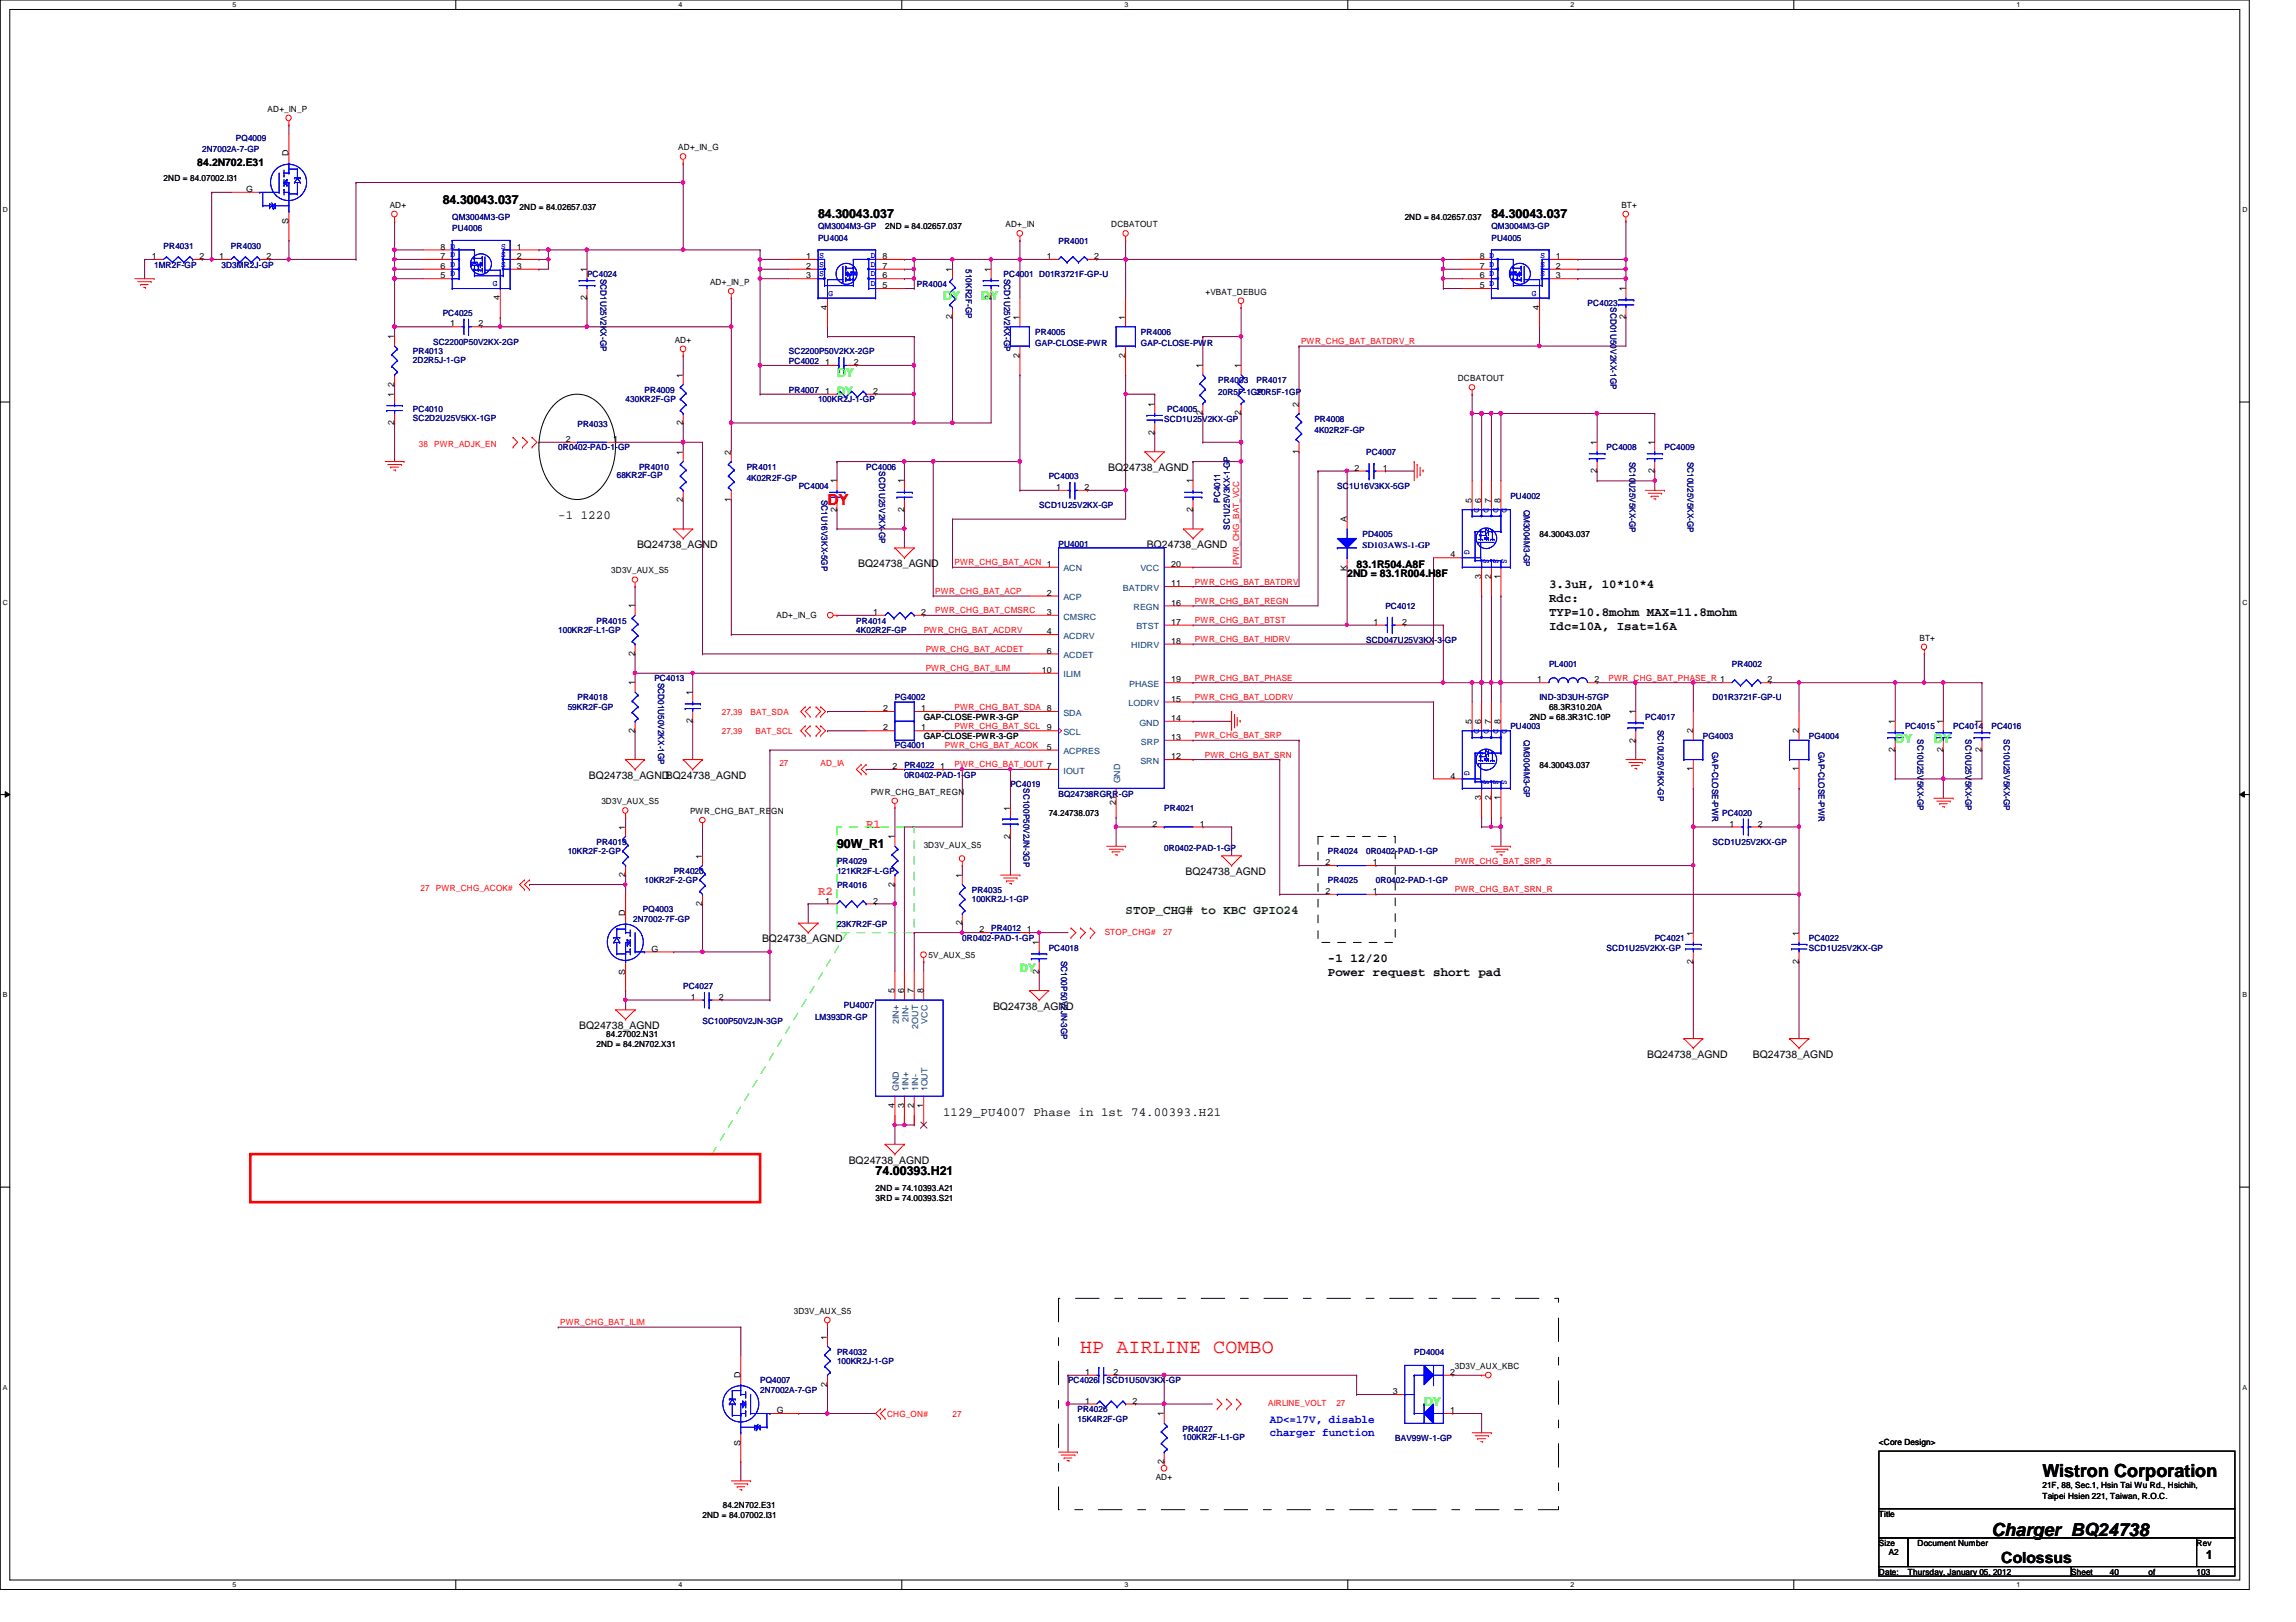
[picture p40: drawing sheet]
<svg xmlns="http://www.w3.org/2000/svg" width="297mm" height="210mm" viewBox="0 0 297 210" stroke-linecap="round" stroke-linejoin="round" font-family="sans-serif">
<defs><g id="words">
<text font-size="2.6" fill="#f00" x="139.7" y="175">HP AIRLINE COMBO</text>
<g font-size="2.3">
<text x="264.2" y="191.2">Wistron Corporation</text>
<text x="257.6" y="198.8">Charger_BQ24738</text>
</g>
<text font-size="2" fill="#f00" x="107.1" y="65.3">DY</text>
<text font-size="2" x="258.9" y="202.2">Colossus</text>
<g font-size="1.6">
<text x="57.3" y="26.4">84.30043.037</text>
<text x="105.8" y="28.2">84.30043.037</text>
<text x="193" y="28.2">84.30043.037</text>
<text x="72.2" y="67.2">-1 1220</text>
<text x="200.4" y="76">3.3uH, 10*10*4</text>
<text x="200.4" y="77.9">Rdc:</text>
<text x="200.4" y="79.7">TYP=10.8mohm MAX=11.8mohm</text>
<text x="200.4" y="81.5">Idc=10A, Isat=16A</text>
<text x="108.3" y="109.8">90W_R1</text>
<text x="171.8" y="124.5">-1 12/20</text>
<text x="171.8" y="126.4">Power request short pad</text>
<text x="122" y="144.4">1129_PU4007 Phase in 1st 74.00393.H21</text>
<text x="113.3" y="152.1">74.00393.H21</text>
<text x="285.4" y="201.8">1</text>
</g>
<g font-size="1.6" fill="#0f0">
<text x="122" y="38.9">DY</text>
<text x="127" y="38.9">DY</text>
<text x="108.3" y="48.8">DY</text>
<text x="245.2" y="96.1">DY</text>
<text x="250.2" y="96.1">DY</text>
<text x="184.2" y="182">DY</text>
</g>
<g font-size="1.6" fill="#ff8000">
<text x="112.1" y="107.1">R1</text>
<text x="105.8" y="115.8">R2</text>
</g>
<text font-size="1.6" fill="#004000" x="145.6" y="118.3">STOP_CHG# to KBC GPIO24</text>
<g font-size="1.5" fill="#0f0">
<text x="108.3" y="51.1">DY</text>
<text x="131.9" y="125.8">DY</text>
</g>
<g font-size="1.5" fill="#00f">
<text x="164.3" y="184.1">AD&lt;=17V, disable</text>
<text x="164.3" y="185.8">charger function</text>
</g>
<g font-size="1.4">
<text x="25.5" y="21.4">84.2N702.E31</text>
<text x="143.4" y="61">BQ24738_AGND</text>
<text x="82.4" y="70.9">BQ24738_AGND</text>
<text x="148.4" y="70.9">BQ24738_AGND</text>
<text x="111" y="73.4">BQ24738_AGND</text>
<text x="174.3" y="74.7">2ND = 83.1R004.H8F</text>
<text x="175.5" y="73.4">83.1R504.A8F</text>
<text x="76.2" y="100.8">BQ24738_AGNDBQ24738_AGND</text>
<text x="153.4" y="113.2">BQ24738_AGND</text>
<text x="98.6" y="121.9">BQ24738_AGND</text>
<text x="128.5" y="130.6">BQ24738_AGND</text>
<text x="74.9" y="133.1">BQ24738_AGND</text>
<text x="213.1" y="136.9">BQ24738_AGND</text>
<text x="226.8" y="136.9">BQ24738_AGND</text>
<text x="109.8" y="150.6">BQ24738_AGND</text>
</g>
<g font-size="1.1">
<text x="34.6" y="14.5">AD+_IN_P</text>
<text x="21.2" y="23.5">2ND = 84.07002.I31</text>
<text x="37.3" y="20.2" transform="rotate(-90 37.3 20.2)">D</text>
<text x="87.8" y="19.5">AD+_IN_G</text>
<text x="31.8" y="24.8">G</text>
<text x="37.3" y="29" transform="rotate(-90 37.3 29)">S</text>
<text x="50.4" y="26.9">AD+</text>
<text x="67.2" y="27.2">2ND = 84.02657.037</text>
<text x="114.5" y="29.7">2ND = 84.02657.037</text>
<text x="130.1" y="29.4">AD+_IN</text>
<text x="143.8" y="29.4">DCBATOUT</text>
<text x="181.7" y="28.4">2ND = 84.02657.037</text>
<text x="209.8" y="26.9">BT+</text>
<text x="19.6" y="33.5">1</text>
<text x="25.8" y="33.5">2</text>
<text x="28.4" y="33.5">1</text>
<text x="34.5" y="33.5">2</text>
<text x="57" y="34.8">6</text>
<text x="57" y="33.5">7 D</text>
<text x="57" y="32.3">8 D</text>
<text x="66.9" y="32.3">1</text>
<text x="66.9" y="33.5">2</text>
<text x="66.9" y="34.8">3</text>
<text x="75.9" y="35.2" transform="rotate(-90 75.9 35.2)">1</text>
<text x="104.3" y="33.5">1</text>
<text x="104.3" y="34.8">2</text>
<text x="114.2" y="34.8">7</text>
<text x="114.2" y="33.5">8</text>
<text x="123.2" y="35.2" transform="rotate(-90 123.2 35.2)">1</text>
<text x="128.2" y="35.2" transform="rotate(-90 128.2 35.2)">1</text>
<text x="135.4" y="33.5">1</text>
<text x="141.6" y="33.5">2</text>
<text x="191.4" y="34.8">7</text>
<text x="191.4" y="33.5">8 D</text>
<text x="201.3" y="33.5">1</text>
<text x="201.3" y="34.8">2</text>
<text x="57" y="36">5 D</text>
<text x="64.7" y="38.9" transform="rotate(-90 64.7 38.9)">4</text>
<text x="75.9" y="38.9" transform="rotate(-90 75.9 38.9)">2</text>
<text x="91.9" y="36.9">AD+_IN_P</text>
<text x="104.3" y="36">3</text>
<text x="107" y="40.1" transform="rotate(-90 107 40.1)">4</text>
<text x="114.2" y="37.3">5</text>
<text x="114.2" y="36">6</text>
<text x="123.2" y="41.3" transform="rotate(-90 123.2 41.3)">2</text>
<text x="128.2" y="38.9" transform="rotate(-90 128.2 38.9)">2</text>
<text x="131.9" y="41.4" transform="rotate(-90 131.9 41.4)">1</text>
<text x="145.6" y="41.4" transform="rotate(-90 145.6 41.4)">1</text>
<text x="156" y="38.1">+VBAT_DEBUG</text>
<text x="191.4" y="37.3">5</text>
<text x="191.4" y="36">6 D</text>
<text x="199.1" y="40.1" transform="rotate(-90 199.1 40.1)">4</text>
<text x="201.3" y="36">3</text>
<text x="210.3" y="41.3" transform="rotate(-90 210.3 41.3)">2</text>
<text x="210.3" y="37.7" transform="rotate(-90 210.3 37.7)">1</text>
<text x="51" y="43.9" transform="rotate(-90 51 43.9)">1</text>
<text x="58.2" y="42.2">1</text>
<text x="61.9" y="42.2">2</text>
<text x="87.3" y="44.4">AD+</text>
<text x="106.8" y="47.2">1</text>
<text x="110.4" y="47.2">2</text>
<text x="131.9" y="46.3" transform="rotate(-90 131.9 46.3)">2</text>
<text x="145.6" y="46.3" transform="rotate(-90 145.6 46.3)">2</text>
<text x="155.6" y="47.6" transform="rotate(-90 155.6 47.6)">1</text>
<text x="160.5" y="47.6" transform="rotate(-90 160.5 47.6)">1</text>
<text x="51" y="51.4" transform="rotate(-90 51 51.4)">1</text>
<text x="51" y="50" transform="rotate(-90 51 50)">2</text>
<text x="88.3" y="48.9" transform="rotate(-90 88.3 48.9)">1</text>
<text x="106.8" y="51">1</text>
<text x="112.9" y="51">2</text>
<text x="149.3" y="52.6" transform="rotate(-90 149.3 52.6)">1</text>
<text x="155.6" y="53.8" transform="rotate(-90 155.6 53.8)">2</text>
<text x="160.5" y="53.8" transform="rotate(-90 160.5 53.8)">2</text>
<text x="168" y="52.6" transform="rotate(-90 168 52.6)">2</text>
<text x="188.6" y="49.3">DCBATOUT</text>
<text x="51" y="55" transform="rotate(-90 51 55)">2</text>
<text x="73.2" y="57.2">2</text>
<text x="79.3" y="57.2">1</text>
<text x="88.3" y="58.8" transform="rotate(-90 88.3 58.8)">1</text>
<text x="88.3" y="55" transform="rotate(-90 88.3 55)">2</text>
<text x="94.6" y="58.8" transform="rotate(-90 94.6 58.8)">2</text>
<text x="149.3" y="56.3" transform="rotate(-90 149.3 56.3)">2</text>
<text x="168" y="58.8" transform="rotate(-90 168 58.8)">1</text>
<text x="206.6" y="57.6" transform="rotate(-90 206.6 57.6)">1</text>
<text x="214" y="57.6" transform="rotate(-90 214 57.6)">1</text>
<text x="88.3" y="65" transform="rotate(-90 88.3 65)">2</text>
<text x="94.6" y="65" transform="rotate(-90 94.6 65)">1</text>
<text x="108.2" y="62.6" transform="rotate(-90 108.2 62.6)">1</text>
<text x="117" y="62.6" transform="rotate(-90 117 62.6)">1</text>
<text x="136.6" y="63.4">1</text>
<text x="140.3" y="63.4">2</text>
<text x="154.3" y="62.6" transform="rotate(-90 154.3 62.6)">1</text>
<text x="175.2" y="60.9">2</text>
<text x="178.9" y="60.9">1</text>
<text x="190.4" y="65.1" transform="rotate(-90 190.4 65.1)">5</text>
<text x="191.6" y="65.1" transform="rotate(-90 191.6 65.1)">6</text>
<text x="192.9" y="65.1" transform="rotate(-90 192.9 65.1)">7</text>
<text x="194.1" y="65.1" transform="rotate(-90 194.1 65.1)">8</text>
<text x="206.6" y="61.3" transform="rotate(-90 206.6 61.3)">2</text>
<text x="214" y="61.3" transform="rotate(-90 214 61.3)">2</text>
<text x="108.2" y="66.2" transform="rotate(-90 108.2 66.2)">2</text>
<text x="117" y="66.2" transform="rotate(-90 117 66.2)">2</text>
<text x="154.3" y="66.2" transform="rotate(-90 154.3 66.2)">2</text>
<text x="174.2" y="67.6" transform="rotate(-90 174.2 67.6)">A</text>
<text x="199.2" y="69.5">84.30043.037</text>
<text x="79.1" y="74.2">3D3V_AUX_S5</text>
<text x="135.4" y="77.1">2</text>
<text x="151.5" y="75.9">11</text>
<text x="151.5" y="73.4">20</text>
<text x="174.2" y="73.8" transform="rotate(-90 174.2 73.8)">K</text>
<text x="187.7" y="72.1">4</text>
<text x="191.6" y="74.9" transform="rotate(-90 191.6 74.9)">3</text>
<text x="192.9" y="74.9" transform="rotate(-90 192.9 74.9)">2</text>
<text x="194.1" y="74.9" transform="rotate(-90 194.1 74.9)">1</text>
<text x="82.1" y="78.7" transform="rotate(-90 82.1 78.7)">1</text>
<text x="100.5" y="80">AD+_IN_G</text>
<text x="113" y="79.6">1</text>
<text x="119.2" y="79.6">2</text>
<text x="135.4" y="79.6">3</text>
<text x="135.4" y="82.1">4</text>
<text x="151.5" y="78.4">16</text>
<text x="151.5" y="80.9">17</text>
<text x="151.5" y="83.3">18</text>
<text x="177.7" y="80.9">1</text>
<text x="181.4" y="80.9">2</text>
<text x="248.3" y="82.9">BT+</text>
<text x="82.1" y="88.7" transform="rotate(-90 82.1 88.7)">1</text>
<text x="82.1" y="84.9" transform="rotate(-90 82.1 84.9)">2</text>
<text x="89.6" y="90" transform="rotate(-90 89.6 90)">1</text>
<text x="134.8" y="87.1">10</text>
<text x="135.4" y="84.6">6</text>
<text x="151.5" y="88.3">19</text>
<text x="198.9" y="88.3">1</text>
<text x="206.3" y="88.3">2</text>
<text x="228.7" y="88.3">2</text>
<text x="82.1" y="94.9" transform="rotate(-90 82.1 94.9)">2</text>
<text x="89.6" y="93.6" transform="rotate(-90 89.6 93.6)">2</text>
<text x="114.3" y="94.5">2</text>
<text x="114.3" y="92">2</text>
<text x="119.2" y="94.5">1</text>
<text x="119.2" y="92">1</text>
<text x="119.5" y="95.6">GAP-CLOSE-PWR-3-GP</text>
<text x="119.5" y="93.1">GAP-CLOSE-PWR-3-GP</text>
<text x="135.4" y="94.5">9</text>
<text x="151.5" y="95.8">13</text>
<text x="151.5" y="93.3">14</text>
<text x="151.5" y="90.8">15</text>
<text x="190.4" y="93.7" transform="rotate(-90 190.4 93.7)">5</text>
<text x="191.6" y="93.7" transform="rotate(-90 191.6 93.7)">6</text>
<text x="192.9" y="93.7" transform="rotate(-90 192.9 93.7)">7</text>
<text x="194.1" y="93.7" transform="rotate(-90 194.1 93.7)">8</text>
<text x="197.9" y="93.1">2ND = 68.3R31C.10P</text>
<text x="200.4" y="91.9">68.3R310.20A</text>
<text x="211.6" y="92.5" transform="rotate(-90 211.6 92.5)">1</text>
<text x="219" y="94.9" transform="rotate(-90 219 94.9)">2</text>
<text x="232.7" y="94.9" transform="rotate(-90 232.7 94.9)">2</text>
<text x="245.1" y="93.7" transform="rotate(-90 245.1 93.7)">1</text>
<text x="251.4" y="93.7" transform="rotate(-90 251.4 93.7)">1</text>
<text x="256.4" y="93.7" transform="rotate(-90 256.4 93.7)">1</text>
<text x="115.5" y="99.5">2</text>
<text x="121.6" y="99.5">1</text>
<text x="135.4" y="97">5</text>
<text x="151.5" y="98.3">12</text>
<text x="187.7" y="100.8">4</text>
<text x="199.2" y="99.4">84.30043.037</text>
<text x="211.6" y="96.1" transform="rotate(-90 211.6 96.1)">2</text>
<text x="219" y="99.8" transform="rotate(-90 219 99.8)">1</text>
<text x="232.7" y="99.8" transform="rotate(-90 232.7 99.8)">1</text>
<text x="245.1" y="97.3" transform="rotate(-90 245.1 97.3)">2</text>
<text x="251.4" y="97.3" transform="rotate(-90 251.4 97.3)">2</text>
<text x="256.4" y="97.3" transform="rotate(-90 256.4 97.3)">2</text>
<text x="77.8" y="104.1">3D3V_AUX_S5</text>
<text x="80.9" y="107.4" transform="rotate(-90 80.9 107.4)">1</text>
<text x="89.3" y="105.3">PWR_CHG_BAT_REGN</text>
<text x="112.6" y="102.9">PWR_CHG_BAT_REGN</text>
<text x="130.7" y="104.9" transform="rotate(-90 130.7 104.9)">1</text>
<text x="135.7" y="105.6">74.24738.073</text>
<text x="144.4" y="104.2" transform="rotate(-90 144.4 104.2)">21</text>
<text x="149.1" y="107">2</text>
<text x="155.2" y="107">1</text>
<text x="191.6" y="103.5" transform="rotate(-90 191.6 103.5)">3</text>
<text x="192.9" y="103.5" transform="rotate(-90 192.9 103.5)">2</text>
<text x="194.1" y="103.5" transform="rotate(-90 194.1 103.5)">1</text>
<text x="223.8" y="107">1</text>
<text x="227.4" y="107">2</text>
<text x="80.9" y="113.5" transform="rotate(-90 80.9 113.5)">2</text>
<text x="90.8" y="111.1" transform="rotate(-90 90.8 111.1)">1</text>
<text x="115.7" y="108.6" transform="rotate(-90 115.7 108.6)">1</text>
<text x="119.5" y="109.7">3D3V_AUX_S5</text>
<text x="124.5" y="113.6" transform="rotate(-90 124.5 113.6)">1</text>
<text x="130.7" y="108.5" transform="rotate(-90 130.7 108.5)">2</text>
<text x="171.5" y="112">2</text>
<text x="177.6" y="112">1</text>
<text x="80.9" y="118.6" transform="rotate(-90 80.9 118.6)">D</text>
<text x="90.8" y="117.3" transform="rotate(-90 90.8 117.3)">2</text>
<text x="106.8" y="116.9">1</text>
<text x="112.9" y="116.9">2</text>
<text x="115.7" y="114.8" transform="rotate(-90 115.7 114.8)">2</text>
<text x="124.5" y="119.8" transform="rotate(-90 124.5 119.8)">2</text>
<text x="171.5" y="115.7">2</text>
<text x="177.6" y="115.7">1</text>
<text x="84.3" y="123.1">G</text>
<text x="120.1" y="124">5V_AUX_S5</text>
<text x="126.7" y="120.6">2</text>
<text x="132.8" y="120.6">1</text>
<text x="134.4" y="126" transform="rotate(-90 134.4 126)">2</text>
<text x="134.4" y="122.3" transform="rotate(-90 134.4 122.3)">1</text>
<text x="219" y="124.7" transform="rotate(-90 219 124.7)">2</text>
<text x="219" y="121.1" transform="rotate(-90 219 121.1)">1</text>
<text x="232.7" y="124.7" transform="rotate(-90 232.7 124.7)">2</text>
<text x="232.7" y="121.1" transform="rotate(-90 232.7 121.1)">1</text>
<text x="80.9" y="126.1" transform="rotate(-90 80.9 126.1)">S</text>
<text x="89.4" y="129.4">1</text>
<text x="93" y="129.4">2</text>
<text x="115.7" y="128.5" transform="rotate(-90 115.7 128.5)">5</text>
<text x="117" y="128.5" transform="rotate(-90 117 128.5)">6</text>
<text x="118.2" y="128.5" transform="rotate(-90 118.2 128.5)">7</text>
<text x="119.5" y="128.5" transform="rotate(-90 119.5 128.5)">8</text>
<text x="77.2" y="135.5">2ND = 84.2N702.X31</text>
<text x="78.4" y="134.2">84.27002.N31</text>
<text x="115.7" y="143.4" transform="rotate(-90 115.7 143.4)">4</text>
<text x="117" y="143.4" transform="rotate(-90 117 143.4)">3</text>
<text x="118.2" y="143.4" transform="rotate(-90 118.2 143.4)">2</text>
<text x="119.5" y="143.4" transform="rotate(-90 119.5 143.4)">1</text>
<text x="113.3" y="154.1">2ND = 74.10393.A21</text>
<text x="113.3" y="155.4">3RD = 74.00393.S21</text>
<text x="102.7" y="170.1">3D3V_AUX_S5</text>
<text x="107" y="173.4" transform="rotate(-90 107 173.4)">1</text>
<text x="95.8" y="178.3" transform="rotate(-90 95.8 178.3)">D</text>
<text x="107" y="179.5" transform="rotate(-90 107 179.5)">2</text>
<text x="140.4" y="177.9">1</text>
<text x="144.1" y="177.9">2</text>
<text x="187.6" y="177.9">2</text>
<text x="188.2" y="177.2">3D3V_AUX_KBC</text>
<text x="100.5" y="182.9">G</text>
<text x="140.4" y="181.7">1</text>
<text x="146.5" y="181.7">2</text>
<text x="150.6" y="183.3" transform="rotate(-90 150.6 183.3)">1</text>
<text x="180.2" y="180.4">3</text>
<text x="187.6" y="182.9">1</text>
<text x="95.8" y="187.1" transform="rotate(-90 95.8 187.1)">S</text>
<text x="149.5" y="191.5">AD+</text>
<text x="150.6" y="189.4" transform="rotate(-90 150.6 189.4)">2</text>
<text x="243.1" y="187">&lt;Core Design&gt;</text>
<text x="90.9" y="196.4">2ND = 84.07002.I31</text>
<text x="93.5" y="195.2">84.2N702.E31</text>
<text x="243.1" y="196.3">Title</text>
<text x="264.2" y="192.6">21F, 88, Sec.1, Hsin Tai Wu Rd., Hsichih,</text>
<text x="264.2" y="193.9">Taipei Hsien 221, Taiwan, R.O.C.</text>
<text x="243.1" y="200.1">Size</text>
<text x="243.1" y="203.8">Date:</text>
<text x="244.3" y="201.3">A2</text>
<text x="246.8" y="203.8">Thursday, January 05, 2012</text>
<text x="248.1" y="200.1">Document Number</text>
<text x="268" y="203.8">Sheet</text>
<text x="273" y="203.8">40</text>
<text x="278" y="203.8">of</text>
<text x="284.2" y="203.8">103</text>
<text x="284.2" y="200.1">Rev</text>
</g>
<g font-size="1.1" fill="#000080">
<text x="26.2" y="19.7">2N7002A-7-GP</text>
<text x="30.5" y="18.2">PQ4009</text>
<text x="58.5" y="29.9">PU4006</text>
<text x="58.5" y="28.4">QM3004M3-GP</text>
<text x="105.8" y="29.7">QM3004M3-GP</text>
<text x="193" y="29.7">QM3004M3-GP</text>
<text x="19.9" y="34.6">1MR2F-GP</text>
<text x="21.2" y="32.2">PR4031</text>
<text x="28.7" y="34.6">3D3MR2J-GP</text>
<text x="29.9" y="32.2">PR4030</text>
<text x="75.9" y="35.9">PC4024</text>
<text x="105.8" y="31.2">PU4004</text>
<text x="125" y="34.8" transform="rotate(90 125 34.8)">510KR2F-GP</text>
<text x="129.8" y="35.9">PC4001 D01R3721F-GP-U</text>
<text x="136.9" y="31.5">PR4001</text>
<text x="193" y="31.2">PU4005</text>
<text x="57.3" y="40.9">PC4025</text>
<text x="77.7" y="36.1" transform="rotate(90 77.7 36.1)">SCD1U25V2KX-GP</text>
<text x="118.6" y="37.1">PR4004</text>
<text x="129.9" y="36.1" transform="rotate(90 129.9 36.1)">SCD1U25V2KX-GP</text>
<text x="205.4" y="39.6">PC4023</text>
<text x="208.4" y="39.8" transform="rotate(90 208.4 39.8)">SCD01U50V2KX-1GP</text>
<text x="53.4" y="45.8">PR4013</text>
<text x="53.4" y="46.9">2D2R5J-1-GP</text>
<text x="56" y="44.6">SC2200P50V2KX-2GP</text>
<text x="102.1" y="47.1">PC4002</text>
<text x="102.1" y="45.8">SC2200P50V2KX-2GP</text>
<text x="133.9" y="43.3">PR4005</text>
<text x="133.9" y="44.8">GAP-CLOSE-PWR</text>
<text x="147.6" y="43.3">PR4006</text>
<text x="147.6" y="44.8">GAP-CLOSE-PWR</text>
<text x="53.4" y="53.3">PC4010</text>
<text x="80.9" y="52.1">430KR2F-GP</text>
<text x="83.4" y="50.8">PR4009</text>
<text x="102.1" y="50.8">PR4007</text>
<text x="105.8" y="52.1">100KR2J-1-GP</text>
<text x="151" y="53.3">PC4005</text>
<text x="157.6" y="49.6">PR4003</text>
<text x="157.6" y="51.1">20R5F-1GP</text>
<text x="162.6" y="49.6">PR4017</text>
<text x="162.6" y="51.1">20R5F-1GP</text>
<text x="53.4" y="54.4">SC2D2U25V5KX-1GP</text>
<text x="72.2" y="58.3">0R0402-PAD-1-GP</text>
<text x="74.7" y="55.2">PR4033</text>
<text x="150.6" y="54.6">SCD1U25V2KX-GP</text>
<text x="170" y="54.6">PR4008</text>
<text x="170" y="56">4K02R2F-GP</text>
<text x="176.7" y="58.9">PC4007</text>
<text x="207.9" y="58.3">PC4008</text>
<text x="210.8" y="59.7" transform="rotate(90 210.8 59.7)">SC10U25V5KX-GP</text>
<text x="215.3" y="58.3">PC4009</text>
<text x="218.3" y="59.7" transform="rotate(90 218.3 59.7)">SC10U25V5KX-GP</text>
<text x="79.8" y="61.9">68KR2F-GP</text>
<text x="82.7" y="60.8">PR4010</text>
<text x="96.6" y="60.8">PR4011</text>
<text x="96.6" y="62.3">4K02R2F-GP</text>
<text x="103.3" y="63.3">PC4004</text>
<text x="106.3" y="64.7" transform="rotate(90 106.3 64.7)">SC1U16V3KX-5GP</text>
<text x="112.1" y="60.8">PC4006</text>
<text x="113.7" y="61" transform="rotate(90 113.7 61)">SCD1U25V2KX-GP</text>
<text x="134.4" y="65.7">SCD1U25V2KX-GP</text>
<text x="135.7" y="62">PC4003</text>
<text x="157.9" y="65.1" transform="rotate(-90 157.9 65.1)">PC4011</text>
<text x="173" y="63.3">SC1U16V3KX-5GP</text>
<text x="195.4" y="64.5">PU4002</text>
<text x="197.1" y="66" transform="rotate(90 197.1 66)">QM3004M3-GP</text>
<text x="136.9" y="70.7">PU4001</text>
<text x="159.1" y="68.6" transform="rotate(-90 159.1 68.6)">SC1U25V3KX-1-GP</text>
<text x="176.3" y="69.5">PD4005</text>
<text x="176.3" y="70.9">SD103AWS-1-GP</text>
<text x="72.2" y="82">100KR2F-L1-GP</text>
<text x="77.2" y="80.7">PR4015</text>
<text x="110.8" y="80.7">PR4014</text>
<text x="110.8" y="82">4K02R2F-GP</text>
<text x="176.7" y="83.2">SCD047U25V3KX-3-GP</text>
<text x="179.2" y="78.8">PC4012</text>
<text x="84.7" y="88.2">PC4013</text>
<text x="85.1" y="88.3" transform="rotate(90 85.1 88.3)">SCD01U50V2KX-1GP</text>
<text x="200.4" y="86.3">PL4001</text>
<text x="224.1" y="86.3">PR4002</text>
<text x="73.4" y="91.9">59KR2F-GP</text>
<text x="74.7" y="90.6">PR4018</text>
<text x="115.8" y="90.6">PG4002</text>
<text x="195.4" y="94.4">PU4003</text>
<text x="197.1" y="95.8" transform="rotate(90 197.1 95.8)">QM3004M3-GP</text>
<text x="199.2" y="90.6">IND-3D3UH-57GP</text>
<text x="212.8" y="93.1">PC4017</text>
<text x="214.5" y="94.4" transform="rotate(90 214.5 94.4)">SC10U25V5KX-GP</text>
<text x="220.3" y="95.6">PG4003</text>
<text x="221.6" y="90.6">D01R3721F-GP-U</text>
<text x="234" y="95.6">PG4004</text>
<text x="246.5" y="94.4">PC4015</text>
<text x="248.1" y="95.7" transform="rotate(90 248.1 95.7)">SC10U25V5KX-GP</text>
<text x="252.7" y="94.4">PC4014</text>
<text x="254.3" y="95.7" transform="rotate(90 254.3 95.7)">SC10U25V5KX-GP</text>
<text x="257.6" y="94.4">PC4016</text>
<text x="259.2" y="95.7" transform="rotate(90 259.2 95.7)">SC10U25V5KX-GP</text>
<text x="115.8" y="96.9">PG4001</text>
<text x="117" y="99.4">PR4022</text>
<text x="117" y="100.6">0R0402-PAD-1-GP</text>
<text x="130.7" y="101.9">PC4019</text>
<text x="221.5" y="97.3" transform="rotate(90 221.5 97.3)">GAP-CLOSE-PWR</text>
<text x="235.2" y="97.3" transform="rotate(90 235.2 97.3)">GAP-CLOSE-PWR</text>
<text x="132.4" y="102" transform="rotate(90 132.4 102)">SC100P50V2JN-3GP</text>
<text x="136.9" y="103.1">BQ24738RGRR-GP</text>
<text x="150.6" y="105">PR4021</text>
<text x="222.8" y="105.6">PC4020</text>
<text x="73.4" y="110.6">10KR2F-2-GP</text>
<text x="77.2" y="109.3">PR4019</text>
<text x="87.2" y="113.1">PR4020</text>
<text x="108.3" y="111.8">PR4029</text>
<text x="108.3" y="113.1">121KR2F-L-GP</text>
<text x="150.6" y="110.1">0R0402-PAD-1-GP</text>
<text x="171.8" y="110.6">PR4024</text>
<text x="176.7" y="110.6">0R0402-PAD-1-GP</text>
<text x="221.6" y="109.3">SCD1U25V2KX-GP</text>
<text x="81.9" y="119.3">2N7002-7F-GP</text>
<text x="83.2" y="118">PQ4003</text>
<text x="83.4" y="114.3">10KR2F-2-GP</text>
<text x="108.3" y="114.9">PR4016</text>
<text x="125.7" y="115.5">PR4035</text>
<text x="125.7" y="116.7">100KR2J-1-GP</text>
<text x="171.8" y="114.3">PR4025</text>
<text x="178" y="114.3">0R0402-PAD-1-GP</text>
<text x="108.3" y="120">23K7R2F-GP</text>
<text x="124.5" y="121.8">0R0402-PAD-1-GP</text>
<text x="128.2" y="120.5">PR4012</text>
<text x="135.7" y="123">PC4018</text>
<text x="137.3" y="124.3" transform="rotate(90 137.3 124.3)">SC100P50V2JN-3GP</text>
<text x="207.9" y="123">SCD1U25V2KX-GP</text>
<text x="214.1" y="121.8">PC4021</text>
<text x="234" y="121.8">PC4022</text>
<text x="234" y="123">SCD1U25V2KX-GP</text>
<text x="88.4" y="128">PC4027</text>
<text x="105.4" y="132">LM393DR-GP</text>
<text x="109.2" y="130.5">PU4007</text>
<text x="90.9" y="132.5">SC100P50V2JN-3GP</text>
<text x="98.3" y="179">PQ4007</text>
<text x="108.3" y="175.3">PR4032</text>
<text x="108.3" y="176.5">100KR2J-1-GP</text>
<text x="138.2" y="179">PC4026</text>
<text x="143.2" y="179">SCD1U50V3KX-GP</text>
<text x="183" y="175.3">PD4004</text>
<text x="98.3" y="180.3">2N7002A-7-GP</text>
<text x="139.4" y="182.8">PR4026</text>
<text x="139.4" y="184">15K4R2F-GP</text>
<text x="153" y="185.3">PR4027</text>
<text x="153" y="186.4">100KR2F-L1-GP</text>
<text x="180.5" y="186.5">BAV99W-1-GP</text>
</g>
<g font-size="1.1" fill="#00f">
<text x="58.3" y="34.5">D</text>
<text x="58.3" y="35.8">D</text>
<text x="58.3" y="33.3">D</text>
<text x="58.3" y="32.2">D</text>
<text x="64.9" y="32.2">S</text>
<text x="64.9" y="33.3">S</text>
<text x="64.9" y="34.5">S</text>
<text x="106" y="33.4">S</text>
<text x="106" y="34.5">S</text>
<text x="106" y="35.8">S</text>
<text x="112.6" y="35.8">D</text>
<text x="112.6" y="34.5">D</text>
<text x="112.6" y="33.4">D</text>
<text x="192.7" y="34.5">D</text>
<text x="192.7" y="35.8">D</text>
<text x="192.7" y="33.4">D</text>
<text x="199.3" y="33.4">S</text>
<text x="199.3" y="34.5">S</text>
<text x="199.3" y="35.8">S</text>
<text x="63.8" y="37">G</text>
<text x="107.2" y="38.3">G</text>
<text x="112.6" y="37">D</text>
<text x="192.7" y="37">D</text>
<text x="198.2" y="38.3">G</text>
<text x="190.7" y="65.7" transform="rotate(90 190.7 65.7)">D</text>
<text x="192" y="65.7" transform="rotate(90 192 65.7)">D</text>
<text x="193.2" y="65.7" transform="rotate(90 193.2 65.7)">D</text>
<text x="194.3" y="65.7" transform="rotate(90 194.3 65.7)">D</text>
<text x="189.5" y="71.2" transform="rotate(90 189.5 71.2)">G</text>
<text x="192" y="72.3" transform="rotate(90 192 72.3)">S</text>
<text x="193.2" y="72.3" transform="rotate(90 193.2 72.3)">S</text>
<text x="194.3" y="72.3" transform="rotate(90 194.3 72.3)">S</text>
<text x="190.7" y="94.3" transform="rotate(90 190.7 94.3)">D</text>
<text x="192" y="94.3" transform="rotate(90 192 94.3)">D</text>
<text x="193.2" y="94.3" transform="rotate(90 193.2 94.3)">D</text>
<text x="194.3" y="94.3" transform="rotate(90 194.3 94.3)">D</text>
<text x="189.5" y="99.8" transform="rotate(90 189.5 99.8)">G</text>
<text x="192" y="100.9" transform="rotate(90 192 100.9)">S</text>
<text x="193.2" y="100.9" transform="rotate(90 193.2 100.9)">S</text>
<text x="194.3" y="100.9" transform="rotate(90 194.3 100.9)">S</text>
</g>
<g font-size="1.1" fill="#f00">
<text x="168.3" y="44.5">PWR_CHG_BAT_BATDRV_R</text>
<text x="54.2" y="57.8">38</text>
<text x="56.2" y="57.8">PWR_ADJK_EN</text>
<text x="121" y="76.9">PWR_CHG_BAT_ACP</text>
<text x="123.5" y="73.2">PWR_CHG_BAT_ACN 1</text>
<text x="154.6" y="75.6">PWR_CHG_BAT_BATDRV</text>
<text x="160.3" y="73.2" transform="rotate(-90 160.3 73.2)">PWR_CHG_BAT_VCC</text>
<text x="119.5" y="81.9">PWR_CHG_BAT_ACDRV</text>
<text x="121" y="79.4">PWR_CHG_BAT_CMSRC</text>
<text x="154.6" y="78.1">PWR_CHG_BAT_REGN</text>
<text x="154.6" y="83.1">PWR_CHG_BAT_HIDRV</text>
<text x="154.6" y="80.6">PWR_CHG_BAT_BTST</text>
<text x="119.8" y="84.4">PWR_CHG_BAT_ACDET</text>
<text x="119.8" y="86.9">PWR_CHG_BAT_ILIM</text>
<text x="154.6" y="88.1">PWR_CHG_BAT_PHASE</text>
<text x="208.1" y="88.1">PWR_CHG_BAT_PHASE_R 1</text>
<text x="93.4" y="95">27,39</text>
<text x="93.4" y="92.5">27,39</text>
<text x="97.1" y="92.5">BAT_SDA</text>
<text x="97.7" y="95">BAT_SCL</text>
<text x="123.5" y="91.8">PWR_CHG_BAT_SDA 8</text>
<text x="123.5" y="94.3">PWR_CHG_BAT_SCL</text>
<text x="154.6" y="95.5">PWR_CHG_BAT_SRP</text>
<text x="154.6" y="90.6">PWR_CHG_BAT_LODRV</text>
<text x="100.8" y="99.1">27</text>
<text x="106.2" y="99.1">AD_IA</text>
<text x="122.3" y="96.8">PWR_CHG_BAT_ACOK</text>
<text x="123.5" y="99.3">PWR_CHG_BAT_IOUT 7</text>
<text x="155.9" y="98">PWR_CHG_BAT_SRN</text>
<text x="188.2" y="111.8">PWR_CHG_BAT_SRP_R</text>
<text x="54.4" y="115.3">27</text>
<text x="56.4" y="115.3">PWR_CHG_ACOK#</text>
<text x="188.2" y="115.5">PWR_CHG_BAT_SRN_R</text>
<text x="142.9" y="121">STOP_CHG#</text>
<text x="150.5" y="121">27</text>
<text x="72.5" y="171.5">PWR_CHG_BAT_ILIM</text>
<text x="114.8" y="183.4">CHG_ON#</text>
<text x="123.2" y="183.4">27</text>
<text x="164.1" y="182">AIRLINE_VOLT</text>
<text x="172.9" y="182">27</text>
</g>
<g font-size="1.1" fill="#004080">
<text x="137.6" y="74">ACN</text>
<text x="137.6" y="77.7">ACP</text>
<text x="145.3" y="76.5">BATDRV</text>
<text x="147.5" y="74">VCC</text>
<text x="137.6" y="80.2">CMSRC</text>
<text x="137.6" y="82.7">ACDRV</text>
<text x="146.3" y="83.9">HIDRV</text>
<text x="146.6" y="79">REGN</text>
<text x="147" y="81.4">BTST</text>
<text x="137.6" y="85.2">ACDET</text>
<text x="137.6" y="87.7">ILIM</text>
<text x="146.1" y="88.9">PHASE</text>
<text x="137.6" y="92.6">SDA</text>
<text x="137.6" y="95.1">SCL</text>
<text x="146" y="91.4">LODRV</text>
<text x="147.4" y="93.9">GND</text>
<text x="137.6" y="97.6">ACPRES</text>
<text x="137.6" y="100.1">IOUT</text>
<text x="144.9" y="101.4" transform="rotate(-90 144.9 101.4)">GND</text>
<text x="147.5" y="98.8">SRN</text>
<text x="147.6" y="96.4">SRP</text>
<text x="116.3" y="132.5" transform="rotate(-90 116.3 132.5)">2IN+</text>
<text x="117.5" y="132.2" transform="rotate(-90 117.5 132.2)">2IN-</text>
<text x="118.8" y="133.1" transform="rotate(-90 118.8 133.1)">2OUT</text>
<text x="120" y="132.5" transform="rotate(-90 120 132.5)">VCC</text>
<text x="116.3" y="141.2" transform="rotate(-90 116.3 141.2)">GND</text>
<text x="117.5" y="141.2" transform="rotate(-90 117.5 141.2)">1IN+</text>
<text x="118.8" y="141.2" transform="rotate(-90 118.8 141.2)">1IN-</text>
<text x="120" y="141.2" transform="rotate(-90 120 141.2)">1OUT</text>
</g>
<g font-size=".9">
<text x="30.1" y=".9">5</text>
<text x="87.8" y=".9">4</text>
<text x="145.5" y=".9">3</text>
<text x="203.2" y=".9">2</text>
<text x="260.9" y=".9">1</text>
<text x=".4" y="27.4">D</text>
<text x="290.1" y="27.4">D</text>
<text x=".4" y="78.2">C</text>
<text x="290.1" y="78.2">C</text>
<text x=".4" y="129">B</text>
<text x="290.1" y="129">B</text>
<text x=".4" y="179.8">A</text>
<text x="290.1" y="179.8">A</text>
<text x="30.1" y="205.4">5</text>
<text x="87.8" y="205.4">4</text>
<text x="145.5" y="205.4">3</text>
<text x="203.2" y="205.4">2</text>
<text x="260.9" y="205.4">1</text>
</g>
</g></defs>
<path d="M0 0h291v205.7h-291zM1.3 1.2h288.5v203.3h-288.5z" fill="none" stroke="#000" stroke-width=".13"/>
<g fill="#fff">
<path d="M30.1 .1h.5v1h-.5z"/>
<path d="M30.1 204.6h.5v1h-.5z"/>
</g>
<path d="M59 0v1.2M59 204.5v1.2" fill="none" stroke="#000" stroke-width=".13"/>
<g fill="#fff">
<path d="M87.8 .1h.5v1h-.5z"/>
<path d="M87.8 204.6h.5v1h-.5z"/>
</g>
<path d="M116.7 0v1.2M116.7 204.5v1.2" fill="none" stroke="#000" stroke-width=".13"/>
<g fill="#fff">
<path d="M145.5 .1h.5v1h-.5z"/>
<path d="M145.5 204.6h.5v1h-.5z"/>
</g>
<path d="M174.4 0v1.2M174.4 204.5v1.2" fill="none" stroke="#000" stroke-width=".13"/>
<g fill="#fff">
<path d="M203.2 .1h.5v1h-.5z"/>
<path d="M203.2 204.6h.5v1h-.5z"/>
</g>
<path d="M232.1 0v1.2M232.1 204.5v1.2" fill="none" stroke="#000" stroke-width=".13"/>
<g fill="#fff">
<path d="M260.9 .1h.5v1h-.5z"/>
<path d="M260.9 204.6h.5v1h-.5z"/>
<path d="M.4 26.6h.6v1h-.6z"/>
<path d="M290.1 26.6h.6v1h-.6z"/>
<path d="M.4 77.4h.6v1h-.6z"/>
<path d="M290.1 77.4h.6v1h-.6z"/>
</g>
<path d="M0 52h1.3M289.8 52h1.2" fill="none" stroke="#000" stroke-width=".13"/>
<g fill="#fff">
<path d="M.4 128.2h.6v1h-.6z"/>
<path d="M290.1 128.2h.6v1h-.6z"/>
</g>
<path d="M0 102.8h1.3M.7 102.4l.6 .4-.6 .4zM289.8 102.8l.6-.4v.8zM289.8 102.8h1.2" fill="none" stroke="#000" stroke-width=".13"/>
<path d="M.7 102.4l.6 .4-.6 .4zM289.8 102.8l.6-.4v.8z" fill="#000"/>
<g fill="#fff">
<path d="M.4 179h.5v1h-.5z"/>
<path d="M290.1 179h.6v1h-.6z"/>
</g>
<path d="M0 153.6h1.3M289.8 153.6h1.2" fill="none" stroke="#000" stroke-width=".13"/>
<path d="M179.2 61h.1M179.2 61h3.8M251.4 97.1h.1M251.4 97.1v3.7h-6.2M245.2 100.8h.1" fill="none" stroke="#800040" stroke-width=".13"/>
<path d="M251.3 100.6h.3v.2v.1l-.2 .1-.1-.1z" fill-rule="evenodd" fill="#f0f"/>
<path d="M251.3 100.6h.3v.2v.1l-.2 .1-.1-.1z" fill="none" stroke="#f0f" stroke-width=".13"/>
<g fill="none" stroke="#800040" stroke-width=".13">
<path d="M108.3 66h.1M108.3 68.5h.1M108.3 66v2.5M117 66h.1M117 66v2.5h-8.7M174.3 61h.1M174.3 61v6.2M245.2 88.3h.1M245.2 97.1h.1M245.2 88.3v5M245.2 97.1v3.7M245.2 88.3h3.8"/>
<path d="M251.4 88.3h.1M251.4 88.3v5M256.4 88.3h.1M256.4 97.1h.1M256.4 97.1v3.7h-5M256.4 88.3v5M251.4 100.8h.1M251.4 100.8v2.5"/>
</g>
<path d="M245 88.2h.3l.1 .1-.1 .2-.1 .1-.2-.1z" fill-rule="evenodd" fill="#f0f"/>
<path d="M245 88.2h.3l.1 .1-.1 .2-.1 .1-.2-.1z" fill="none" stroke="#f0f" stroke-width=".13"/>
<path d="M232.7 88.3h.1M232.7 88.3h12.5" fill="none" stroke="#800040" stroke-width=".13"/>
<path d="M232.6 88.2h.3l.1 .1-.1 .2-.2 .1-.1-.1z" fill-rule="evenodd" fill="#f0f"/>
<path d="M232.6 88.2h.3l.1 .1-.1 .2-.2 .1-.1-.1z" fill="none" stroke="#f0f" stroke-width=".13"/>
<path d="M194.2 88.3h.1M194.2 88.3v2.5" fill="none" stroke="#800040" stroke-width=".13"/>
<path d="M194 88.2h.3l.1 .1-.1 .2-.2 .1-.1-.1z" fill-rule="evenodd" fill="#f0f"/>
<path d="M194 88.2h.3l.1 .1-.1 .2-.2 .1-.1-.1z" fill="none" stroke="#f0f" stroke-width=".13"/>
<path d="M94.6 42.3h.1M94.6 42.3v12.4M87.2 123.2h.1M87.2 123.2h3.7" fill="none" stroke="#800040" stroke-width=".13"/>
<path d="M94.4 42.1h.3l.1 .1-.1 .2-.1 .1-.2-.1z" fill-rule="evenodd" fill="#f0f"/>
<path d="M94.4 42.1h.3l.1 .1-.1 .2-.1 .1-.2-.1z" fill="none" stroke="#f0f" stroke-width=".13"/>
<path d="M82.2 94.6h.1M82.2 94.6v3.7M112.1 99.6h.1M112.1 99.6h3.7M249 88.3h.1M249 88.3h2.4M118.3 120.7h.1M118.3 120.7v5" fill="none" stroke="#800040" stroke-width=".13"/>
<path d="M251.3 88.2h.3v.1v.2l-.2 .1-.1-.1z" fill-rule="evenodd" fill="#f0f"/>
<path d="M251.3 88.2h.3v.1v.2l-.2 .1-.1-.1z" fill="none" stroke="#f0f" stroke-width=".13"/>
<path d="M248.8 88.2h.3v.1v.2l-.2 .1-.1-.1z" fill-rule="evenodd" fill="#f0f"/>
<path d="M248.8 88.2h.3v.1v.2l-.2 .1-.1-.1z" fill="none" stroke="#f0f" stroke-width=".13"/>
<g fill="none" stroke="#800040" stroke-width=".13">
<path d="M145.6 51h.1M145.6 51v12.5M107.1 94.6h.1M107.1 92.1h.1M107.1 92.1h5M107.1 94.6h5M122 92.1h.1M122 94.6h.1M122 92.1h11.2M122 94.6h11.2M124.5 99.6h.1M124.5 99.6h6.2"/>
<path d="M251.4 88.3h.1M251.4 88.3h5M165.6 115.7h.1M165.6 115.7h6.2M168.1 112h.1M168.1 112h3.7M118.3 120.7h.1M118.3 120.7h6.2"/>
</g>
<path d="M145.5 50.8h.3v.2v.1l-.2 .1-.1-.1z" fill-rule="evenodd" fill="#f0f"/>
<path d="M145.5 50.8h.3v.2v.1l-.2 .1-.1-.1z" fill="none" stroke="#f0f" stroke-width=".13"/>
<path d="M206.6 62.2h.1M206.6 62.2h7.5M214.1 62.2h.1M214.1 62.2v1.3M154.3 93.3h.1M154.3 93.3h5" fill="none" stroke="#800040" stroke-width=".13"/>
<path d="M213.9 62h.3l.1 .2-.1 .1-.1 .1-.2-.1z" fill-rule="evenodd" fill="#f0f"/>
<path d="M213.9 62h.3l.1 .2-.1 .1-.1 .1-.2-.1z" fill="none" stroke="#f0f" stroke-width=".13"/>
<path d="M194.2 53.5h.1M194.2 53.5h12.4M206.6 53.5h.1M206.6 53.5v3.7M214.1 53.5h.1M214.1 53.5v3.7M206.6 61h.1M206.6 61v1.2M214.1 61h.1M214.1 61v1.2" fill="none" stroke="#800040" stroke-width=".13"/>
<path d="M194 53.3h.3l.1 .2-.1 .1-.2 .1-.1-.1z" fill-rule="evenodd" fill="#f0f"/>
<path d="M194 53.3h.3l.1 .2-.1 .1-.2 .1-.1-.1z" fill="none" stroke="#f0f" stroke-width=".13"/>
<path d="M206.6 53.5h.1M206.6 53.5h7.5" fill="none" stroke="#800040" stroke-width=".13"/>
<path d="M206.4 53.3h.4v.2v.1l-.2 .1-.2-.1z" fill-rule="evenodd" fill="#f0f"/>
<path d="M206.4 53.3h.4v.2v.1l-.2 .1-.2-.1z" fill="none" stroke="#f0f" stroke-width=".13"/>
<g fill="none" stroke="#800040" stroke-width=".13">
<path d="M131.9 33.6h.1M131.9 33.6v5M90.9 84.6h.1M90.9 84.6h42.3M134.4 120.7h.1M134.4 120.7h3.8M107.1 171.7h.1M107.1 179.2h.1M107.1 171.7v1.3M107.1 179.2v3.7M103.3 182.9h.1M103.3 182.9h10"/>
<path d="M107.1 182.9h.1"/>
</g>
<path d="M106.9 182.8h.3l.1 .1-.1 .2h-.2h-.1z" fill-rule="evenodd" fill="#f0f"/>
<path d="M106.9 182.8h.3l.1 .1-.1 .2h-.2h-.1z" fill="none" stroke="#f0f" stroke-width=".13"/>
<path d="M154.3 78.4h.1M170.5 61h.1M170.5 61v17.4h-16.2M134.4 120.7h.1M134.4 120.7v1.3M72.2 171.7h.1M72.2 171.7h23.6M95.8 171.7h.1M95.8 171.7v3.8M95.8 189.1h.1M95.8 189.1v2.5" fill="none" stroke="#800040" stroke-width=".13"/>
<path d="M134.3 120.5h.3l.1 .2-.1 .1-.2 .1-.1-.1z" fill-rule="evenodd" fill="#f0f"/>
<path d="M134.3 120.5h.3l.1 .2-.1 .1-.2 .1-.1-.1z" fill="none" stroke="#f0f" stroke-width=".13"/>
<g fill="none" stroke="#800040" stroke-width=".13">
<path d="M90.9 57.2h.1M90.9 57.2v27.4M118.3 54.7h.1M118.3 54.7h4.9M168.1 44.8h.1M168.1 44.8h31.1M154.3 66h.1M154.3 66v2.5M181.7 80.9h.1M181.7 80.9h5M186.7 80.9h.1M186.7 80.9v7.4"/>
<path d="M193 88.3h.1M193 88.3v2.5M193 88.3h1.2M80.9 113.2h.1M80.9 113.2v1.3M134.4 125.7h.1M134.4 125.7v2.5"/>
</g>
<path d="M192.8 88.2h.2l.1 .1-.1 .2-.1 .1-.1-.1z" fill-rule="evenodd" fill="#f0f"/>
<path d="M192.8 88.2h.2l.1 .1-.1 .2-.1 .1-.1-.1z" fill="none" stroke="#f0f" stroke-width=".13"/>
<path d="M145.6 33.6h.1M145.6 33.6v5M82.2 75.9h.1M82.2 75.9v2.5" fill="none" stroke="#800040" stroke-width=".13"/>
<path d="M145.5 33.4h.3v.2v.1l-.2 .1-.1-.1z" fill-rule="evenodd" fill="#f0f"/>
<path d="M145.5 33.4h.3v.2v.1l-.2 .1-.1-.1z" fill="none" stroke="#f0f" stroke-width=".13"/>
<path d="M141.9 33.6h.1M145.6 31.1h.1M145.6 31.1v2.5h-3.7M68.5 114.5h.1M68.5 114.5h12.4" fill="none" stroke="#800040" stroke-width=".13"/>
<path d="M80.7 114.3h.3l.1 .2-.1 .1-.1 .1-.2-.1z" fill-rule="evenodd" fill="#f0f"/>
<path d="M80.7 114.3h.3l.1 .2-.1 .1-.1 .1-.2-.1z" fill="none" stroke="#f0f" stroke-width=".13"/>
<path d="M219.1 88.3h.1M219.1 88.3v3.8M80.9 114.5h.1M80.9 114.5v1.2" fill="none" stroke="#800040" stroke-width=".13"/>
<path d="M218.9 88.2h.3l.1 .1-.1 .2-.2 .1-.1-.1z" fill-rule="evenodd" fill="#f0f"/>
<path d="M218.9 88.2h.3l.1 .1-.1 .2-.2 .1-.1-.1z" fill="none" stroke="#f0f" stroke-width=".13"/>
<g fill="none" stroke="#800040" stroke-width=".13">
<path d="M128.2 33.6h.1M131.9 31.1h.1M131.9 31.1v2.5h-3.7M210.4 33.6h.1M210.4 33.6v1.2M123.2 41.1h.1M123.2 41.1v13.6M154.3 59.7h.1M154.3 59.7v2.5M154.3 59.7h6.3M210.4 41.1h.1M210.4 41.1v3.7"/>
<path d="M94.6 64.7h.1M94.6 64.7v17.4M154.3 73.4h.1M154.3 73.4h6.3M185.5 72.2h.1M185.5 72.2v11.2M94.6 82.1h.1M94.6 82.1h38.6M186.7 88.3h.1M186.7 88.3h3.8M232.7 88.3h.1M232.7 88.3v3.8"/>
<path d="M249 84.6h.1M249 84.6v3.7M80.9 105.8h.1M80.9 105.8v1.2M219.1 107h.1M219.1 102h.1M219.1 107h5M219.1 102v5M227.8 107h.1M232.7 102h.1M232.7 102v5h-4.9M232.7 124.5h.1"/>
<path d="M232.7 124.5v9.9"/>
</g>
<path d="M128 33.4h.4v.2v.1l-.2 .1-.2-.1z" fill-rule="evenodd" fill="#f0f"/>
<path d="M128 33.4h.4v.2v.1l-.2 .1-.2-.1z" fill="none" stroke="#f0f" stroke-width=".13"/>
<path d="M154.3 88.3h.1M154.3 88.3h32.4" fill="none" stroke="#800040" stroke-width=".13"/>
<path d="M186.5 88.2h.3l.1 .1-.1 .2-.1 .1-.2-.1z" fill-rule="evenodd" fill="#f0f"/>
<path d="M186.5 88.2h.3l.1 .1-.1 .2-.1 .1-.2-.1z" fill="none" stroke="#f0f" stroke-width=".13"/>
<path d="M117 34.8h.1M117 33.6h.1M117 34.8h1.3M117 33.6h1.3M206.6 88.3h.1M206.6 88.3h5M211.6 88.3h.1M211.6 88.3v3.8M115.8 117h.1M115.8 117v8.7" fill="none" stroke="#800040" stroke-width=".13"/>
<path d="M115.6 116.8h.3l.1 .1-.1 .2-.2 .1-.1-.1z" fill-rule="evenodd" fill="#f0f"/>
<path d="M115.6 116.8h.3l.1 .1-.1 .2-.2 .1-.1-.1z" fill="none" stroke="#f0f" stroke-width=".13"/>
<path d="M204.1 33.6h.1M204.1 33.6h6.3M154.3 98.3h.1M154.3 98.3h11.3M104.6 117h.1M104.6 117h2.5M104.6 117v2.5M113.3 117h.1M115.8 104.5h.1M115.8 114.5h.1M115.8 114.5v2.5h-2.5M115.8 104.5v3.7" fill="none" stroke="#800040" stroke-width=".13"/>
<path d="M210.2 33.4h.3l.1 .2-.1 .1-.2 .1-.1-.1z" fill-rule="evenodd" fill="#f0f"/>
<path d="M210.2 33.4h.3l.1 .2-.1 .1-.2 .1-.1-.1z" fill="none" stroke="#f0f" stroke-width=".13"/>
<path d="M118.3 34.8h.1M118.3 34.8v1.3M88.4 57.2h.1M88.4 57.2h2.5M154.3 83.4h.1M154.3 83.4h31.2M211.6 95.8h.1M211.6 95.8v2.5" fill="none" stroke="#800040" stroke-width=".13"/>
<path d="M118.1 35.9h.3v.1v.2l-.2 .1-.1-.1z" fill-rule="evenodd" fill="#f0f"/>
<path d="M118.1 35.9h.3v.1v.2l-.2 .1-.1-.1z" fill="none" stroke="#f0f" stroke-width=".13"/>
<path d="M118.1 34.6h.3v.2v.2l-.2 .1-.1-.1z" fill-rule="evenodd" fill="#f0f"/>
<path d="M118.1 34.6h.3v.2v.2l-.2 .1-.1-.1z" fill="none" stroke="#f0f" stroke-width=".13"/>
<path d="M117 36.1h.1M117 36.1h1.3M204.1 34.8h.1M204.1 34.8h6.3M165.6 98.3h.1M165.6 98.3v17.4M144.4 107h.1M144.4 107v2.5" fill="none" stroke="#800040" stroke-width=".13"/>
<path d="M210.2 34.6h.3l.1 .2-.1 .2-.2 .1-.1-.1z" fill-rule="evenodd" fill="#f0f"/>
<path d="M210.2 34.6h.3l.1 .2-.1 .2-.2 .1-.1-.1z" fill="none" stroke="#f0f" stroke-width=".13"/>
<path d="M98.3 36.1h.1M98.3 36.1v11.2M110.8 47.3h.1M118.3 43.6h.1M118.3 43.6v3.7h-7.5M144.4 105.8h.1M144.4 105.8v1.2M178 115.7h.1M178 115.7h54.7" fill="none" stroke="#800040" stroke-width=".13"/>
<path d="M232.6 115.5h.3l.1 .2-.1 .2-.2 .1-.1-.1z" fill-rule="evenodd" fill="#f0f"/>
<path d="M232.6 115.5h.3l.1 .2-.1 .2-.2 .1-.1-.1z" fill="none" stroke="#f0f" stroke-width=".13"/>
<path d="M118.3 47.3h.1M118.3 47.3v3.7M232.7 115.7h.1M232.7 115.7v5" fill="none" stroke="#800040" stroke-width=".13"/>
<path d="M118.1 47.1h.3v.1v.2l-.2 .1-.1-.1z" fill-rule="evenodd" fill="#f0f"/>
<path d="M118.1 47.1h.3v.1v.2l-.2 .1-.1-.1z" fill="none" stroke="#f0f" stroke-width=".13"/>
<path d="M145.6 33.6h.1M145.6 33.6h41.1M210.4 34.8h.1M210.4 34.8v1.3" fill="none" stroke="#800040" stroke-width=".13"/>
<path d="M145.5 33.4h.3v.2v.1l-.2 .1-.1-.1z" fill-rule="evenodd" fill="#f0f"/>
<path d="M145.5 33.4h.3v.2v.1l-.2 .1-.1-.1z" fill="none" stroke="#f0f" stroke-width=".13"/>
<path d="M210.4 28.6h.1M210.4 36.1h.1M210.4 28.6v5M210.4 36.1v1.2" fill="none" stroke="#800040" stroke-width=".13"/>
<path d="M210.2 35.9h.3l.1 .1-.1 .2-.2 .1-.1-.1z" fill-rule="evenodd" fill="#f0f"/>
<path d="M210.2 35.9h.3l.1 .1-.1 .2-.2 .1-.1-.1z" fill="none" stroke="#f0f" stroke-width=".13"/>
<path d="M194.2 77.1h.1M194.2 77.1v11.2" fill="none" stroke="#800040" stroke-width=".13"/>
<path d="M194 88.2h.3l.1 .1-.1 .2-.2 .1-.1-.1z" fill-rule="evenodd" fill="#f0f"/>
<path d="M194 88.2h.3l.1 .1-.1 .2-.2 .1-.1-.1z" fill="none" stroke="#f0f" stroke-width=".13"/>
<path d="M98.3 47.3h.1M98.3 47.3h8.8M190.5 53.5h.1M190.5 53.5v8.7M145.6 63.5h.1M145.6 63.5v3.7" fill="none" stroke="#800040" stroke-width=".13"/>
<path d="M98.1 47.1h.4v.1v.2l-.2 .1-.2-.1z" fill-rule="evenodd" fill="#f0f"/>
<path d="M98.1 47.1h.4v.1v.2l-.2 .1-.2-.1z" fill="none" stroke="#f0f" stroke-width=".13"/>
<path d="M131.9 33.6h.1M131.9 33.6h3.8M107.1 43.6h.1M107.1 43.6h11.2M120.7 77.1h.1M120.7 77.1h12.5M154.3 95.8h.1M154.3 95.8h13.8" fill="none" stroke="#800040" stroke-width=".13"/>
<path d="M131.8 33.4h.3l.1 .2-.1 .1-.2 .1-.1-.1z" fill-rule="evenodd" fill="#f0f"/>
<path d="M131.8 33.4h.3l.1 .2-.1 .1-.2 .1-.1-.1z" fill="none" stroke="#f0f" stroke-width=".13"/>
<path d="M118.3 51h.1M118.3 51v3.7" fill="none" stroke="#800040" stroke-width=".13"/>
<path d="M118.1 54.5h.3v.2v.2h-.2h-.1z" fill-rule="evenodd" fill="#f0f"/>
<path d="M118.1 54.5h.3v.2v.2h-.2h-.1z" fill="none" stroke="#f0f" stroke-width=".13"/>
<path d="M118.1 50.8h.3v.2v.1l-.2 .1-.1-.1z" fill-rule="evenodd" fill="#f0f"/>
<path d="M118.1 50.8h.3v.2v.1l-.2 .1-.1-.1z" fill="none" stroke="#f0f" stroke-width=".13"/>
<path d="M18.7 33.6h.1M18.7 33.6h1.2M18.7 33.6v2.5M27.4 33.6h.1M27.4 24.9h.1M27.4 33.6h1.3M27.4 24.9h2.5M27.4 24.9v8.7M34.9 33.6h.1M37.4 31.1h.1M37.4 31.1v2.5h-2.5" fill="none" stroke="#800040" stroke-width=".13"/>
<path d="M27.2 33.4h.3l.1 .2-.1 .1-.1 .1-.2-.1z" fill-rule="evenodd" fill="#f0f"/>
<path d="M27.2 33.4h.3l.1 .2-.1 .1-.1 .1-.2-.1z" fill="none" stroke="#f0f" stroke-width=".13"/>
<path d="M37.4 16.2h.1M37.4 16.2v1.2M26.2 33.6h.1M26.2 33.6h1.2M191.7 53.5h.1M191.7 53.5v8.7" fill="none" stroke="#800040" stroke-width=".13"/>
<path d="M191.5 53.3h.3l.1 .2-.1 .1-.2 .1-.1-.1z" fill-rule="evenodd" fill="#f0f"/>
<path d="M191.5 53.3h.3l.1 .2-.1 .1-.2 .1-.1-.1z" fill="none" stroke="#f0f" stroke-width=".13"/>
<path d="M190.5 53.5h.1M190.5 53.5h1.2" fill="none" stroke="#800040" stroke-width=".13"/>
<path d="M190.3 53.3h.3l.1 .2-.1 .1-.2 .1-.1-.1z" fill-rule="evenodd" fill="#f0f"/>
<path d="M190.3 53.3h.3l.1 .2-.1 .1-.2 .1-.1-.1z" fill="none" stroke="#f0f" stroke-width=".13"/>
<path d="M190.5 88.3h.1M190.5 88.3h1.2" fill="none" stroke="#800040" stroke-width=".13"/>
<path d="M191.5 88.2h.3l.1 .1-.1 .2-.2 .1-.1-.1z" fill-rule="evenodd" fill="#f0f"/>
<path d="M191.5 88.2h.3l.1 .1-.1 .2-.2 .1-.1-.1z" fill="none" stroke="#f0f" stroke-width=".13"/>
<path d="M191.7 88.3h.1M191.7 88.3h1.3" fill="none" stroke="#800040" stroke-width=".13"/>
<path d="M192.8 88.2h.2l.1 .1-.1 .2-.1 .1-.1-.1z" fill-rule="evenodd" fill="#f0f"/>
<path d="M192.8 88.2h.2l.1 .1-.1 .2-.1 .1-.1-.1z" fill="none" stroke="#f0f" stroke-width=".13"/>
<path d="M191.5 88.2h.3l.1 .1-.1 .2-.2 .1-.1-.1z" fill-rule="evenodd" fill="#f0f"/>
<path d="M191.5 88.2h.3l.1 .1-.1 .2-.2 .1-.1-.1z" fill="none" stroke="#f0f" stroke-width=".13"/>
<path d="M140.7 63.5h.1M140.7 63.5h4.9" fill="none" stroke="#800040" stroke-width=".13"/>
<path d="M145.5 63.3h.3v.1v.2l-.2 .1-.1-.1z" fill-rule="evenodd" fill="#f0f"/>
<path d="M145.5 63.3h.3v.1v.2l-.2 .1-.1-.1z" fill="none" stroke="#f0f" stroke-width=".13"/>
<path d="M128.2 38.6h.1M128.2 38.6v16.1h-5M123.2 54.7h.1M168.1 44.8h.1M168.1 44.8v7.4M123.2 73.4h.1M123.2 73.4h10M168.1 95.8h.1M168.1 95.8v16.2M191.7 105.8h.1M191.7 105.8v1.2" fill="none" stroke="#800040" stroke-width=".13"/>
<path d="M123 54.5h.4v.2v.2h-.2h-.2z" fill-rule="evenodd" fill="#f0f"/>
<path d="M123 54.5h.4v.2v.2h-.2h-.2z" fill="none" stroke="#f0f" stroke-width=".13"/>
<path d="M94.6 54.7h.1M94.6 54.7h23.7M94.6 54.7v3.8" fill="none" stroke="#800040" stroke-width=".13"/>
<path d="M94.4 54.5h.3l.1 .2-.1 .2h-.1h-.2z" fill-rule="evenodd" fill="#f0f"/>
<path d="M94.4 54.5h.3l.1 .2-.1 .2h-.1h-.2z" fill="none" stroke="#f0f" stroke-width=".13"/>
<path d="M123.2 33.6h.1M123.2 33.6v1.2" fill="none" stroke="#800040" stroke-width=".13"/>
<path d="M123 33.4h.4v.2v.1l-.2 .1-.2-.1z" fill-rule="evenodd" fill="#f0f"/>
<path d="M123 33.4h.4v.2v.1l-.2 .1-.2-.1z" fill="none" stroke="#f0f" stroke-width=".13"/>
<path d="M118.3 33.6h.1M118.3 33.6h4.9" fill="none" stroke="#800040" stroke-width=".13"/>
<path d="M118.1 33.4h.3v.2v.1l-.2 .1-.1-.1z" fill-rule="evenodd" fill="#f0f"/>
<path d="M118.1 33.4h.3v.2v.1l-.2 .1-.1-.1z" fill="none" stroke="#f0f" stroke-width=".13"/>
<path d="M117 59.7h.1M117 59.7v2.5M193 53.5h.1M193 53.5v8.7M131.9 63.5h.1M131.9 63.5h5M154.3 80.9h.1M154.3 80.9h20M193 107h.1M193 107h1.2" fill="none" stroke="#800040" stroke-width=".13"/>
<path d="M192.8 53.3h.2l.1 .2-.1 .1-.1 .1-.1-.1z" fill-rule="evenodd" fill="#f0f"/>
<path d="M192.8 53.3h.2l.1 .2-.1 .1-.1 .1-.1-.1z" fill="none" stroke="#f0f" stroke-width=".13"/>
<path d="M191.7 53.5h.1M191.7 53.5h1.3" fill="none" stroke="#800040" stroke-width=".13"/>
<path d="M191.5 53.3h.3l.1 .2-.1 .1-.2 .1-.1-.1z" fill-rule="evenodd" fill="#f0f"/>
<path d="M191.5 53.3h.3l.1 .2-.1 .1-.2 .1-.1-.1z" fill="none" stroke="#f0f" stroke-width=".13"/>
<path d="M178 112h.1M178 112h41.1M80.9 129.4h.1M80.9 129.4v1.3" fill="none" stroke="#800040" stroke-width=".13"/>
<path d="M80.7 129.2h.3l.1 .2-.1 .1-.1 .1-.2-.1z" fill-rule="evenodd" fill="#f0f"/>
<path d="M80.7 129.2h.3l.1 .2-.1 .1-.1 .1-.2-.1z" fill="none" stroke="#f0f" stroke-width=".13"/>
<path d="M160.6 53.5h.1M160.6 53.5v3.7" fill="none" stroke="#800040" stroke-width=".13"/>
<path d="M160.4 57h.3l.1 .2-.1 .2h-.2h-.1z" fill-rule="evenodd" fill="#f0f"/>
<path d="M160.4 57h.3l.1 .2-.1 .2h-.2h-.1z" fill="none" stroke="#f0f" stroke-width=".13"/>
<path d="M186.7 33.6h.1M186.7 33.6h2.5M155.6 57.2h.1M155.6 53.5h.1M155.6 57.2h5M155.6 53.5v3.7" fill="none" stroke="#800040" stroke-width=".13"/>
<path d="M186.5 33.4h.3l.1 .2-.1 .1-.1 .1-.2-.1z" fill-rule="evenodd" fill="#f0f"/>
<path d="M186.5 33.4h.3l.1 .2-.1 .1-.1 .1-.2-.1z" fill="none" stroke="#f0f" stroke-width=".13"/>
<path d="M123.2 33.6h.1M123.2 33.6h5M128.2 33.6h.1M128.2 33.6v1.2M124.5 120.7h.1M124.5 120.7h2.5" fill="none" stroke="#800040" stroke-width=".13"/>
<path d="M124.3 120.5h.3l.1 .2-.1 .1-.1 .1-.2-.1z" fill-rule="evenodd" fill="#f0f"/>
<path d="M124.3 120.5h.3l.1 .2-.1 .1-.1 .1-.2-.1z" fill="none" stroke="#f0f" stroke-width=".13"/>
<path d="M99.6 97.1h.1M99.6 97.1v26.1" fill="none" stroke="#800040" stroke-width=".13"/>
<path d="M99.4 123h.3l.1 .1-.1 .2-.1 .1-.2-.1z" fill-rule="evenodd" fill="#f0f"/>
<path d="M99.4 123h.3l.1 .1-.1 .2-.1 .1-.2-.1z" fill="none" stroke="#f0f" stroke-width=".13"/>
<path d="M194.2 107h.1M194.2 107v2.5M90.9 123.2h.1M90.9 123.2h8.7" fill="none" stroke="#800040" stroke-width=".13"/>
<path d="M194 106.8h.3l.1 .2-.1 .2h-.2h-.1z" fill-rule="evenodd" fill="#f0f"/>
<path d="M194 106.8h.3l.1 .2-.1 .2h-.2h-.1z" fill="none" stroke="#f0f" stroke-width=".13"/>
<path d="M219.1 112h.1M219.1 112v8.7" fill="none" stroke="#800040" stroke-width=".13"/>
<path d="M218.9 111.8h.3l.1 .2-.1 .1-.2 .1-.1-.1z" fill-rule="evenodd" fill="#f0f"/>
<path d="M218.9 111.8h.3l.1 .2-.1 .1-.2 .1-.1-.1z" fill="none" stroke="#f0f" stroke-width=".13"/>
<path d="M194.2 53.5h.1M194.2 53.5v8.7M194.2 88.3h.1M194.2 88.3h5" fill="none" stroke="#800040" stroke-width=".13"/>
<path d="M194 53.3h.3l.1 .2-.1 .1-.2 .1-.1-.1z" fill-rule="evenodd" fill="#f0f"/>
<path d="M194 53.3h.3l.1 .2-.1 .1-.2 .1-.1-.1z" fill="none" stroke="#f0f" stroke-width=".13"/>
<path d="M174.3 73.4h.1M174.3 73.4v7.5M89.6 87.1h.1M89.6 87.1v2.5M122 99.6h.1M122 99.6h2.5" fill="none" stroke="#800040" stroke-width=".13"/>
<path d="M89.5 86.9h.3v.2v.1l-.2 .1-.1-.1z" fill-rule="evenodd" fill="#f0f"/>
<path d="M89.5 86.9h.3v.2v.1l-.2 .1-.1-.1z" fill="none" stroke="#f0f" stroke-width=".13"/>
<path d="M117 68.5h.1M117 68.5v2.4" fill="none" stroke="#800040" stroke-width=".13"/>
<path d="M116.8 68.3h.3l.1 .1-.1 .1-.1 .1-.2-.1z" fill-rule="evenodd" fill="#f0f"/>
<path d="M116.8 68.3h.3l.1 .1-.1 .1-.1 .1-.2-.1z" fill="none" stroke="#f0f" stroke-width=".13"/>
<path d="M145.6 51h.1M145.6 51h3.8M193 105.8h.1M193 105.8v1.2" fill="none" stroke="#800040" stroke-width=".13"/>
<path d="M192.8 106.8h.2l.1 .2-.1 .2h-.1h-.1z" fill-rule="evenodd" fill="#f0f"/>
<path d="M192.8 106.8h.2l.1 .2-.1 .2h-.1h-.1z" fill="none" stroke="#f0f" stroke-width=".13"/>
<g fill="none" stroke="#800040" stroke-width=".13">
<path d="M186.7 36.1h.1M186.7 36.1h2.5M98.3 51h.1M98.3 47.3h.1M98.3 51h8.8M98.3 47.3v3.7M113.3 51h.1M113.3 51h5M120.7 59.7h.1M120.7 59.7v17.4M190.5 51h.1M190.5 51v2.5"/>
<path d="M130.7 99.6h.1M130.7 99.6v4.9M154.3 90.8h.1M154.3 90.8h31.2M124.5 119.5h.1M124.5 119.5v1.2M194.2 105.8h.1M194.2 105.8v1.2"/>
</g>
<path d="M186.5 35.9h.3l.1 .1-.1 .2-.1 .1-.2-.1z" fill-rule="evenodd" fill="#f0f"/>
<path d="M186.5 35.9h.3l.1 .1-.1 .2-.1 .1-.2-.1z" fill="none" stroke="#f0f" stroke-width=".13"/>
<path d="M186.7 34.8h.1M186.7 34.8v1.3" fill="none" stroke="#800040" stroke-width=".13"/>
<path d="M186.5 34.6h.3l.1 .2-.1 .2-.1 .1-.2-.1z" fill-rule="evenodd" fill="#f0f"/>
<path d="M186.5 34.6h.3l.1 .2-.1 .2-.1 .1-.2-.1z" fill="none" stroke="#f0f" stroke-width=".13"/>
<path d="M149.4 51h.1M149.4 51v1.2M155.6 43.6h.1M155.6 43.6v3.7M190.5 88.3h.1M190.5 88.3v2.5" fill="none" stroke="#800040" stroke-width=".13"/>
<path d="M190.3 88.2h.3l.1 .1-.1 .2-.2 .1-.1-.1z" fill-rule="evenodd" fill="#f0f"/>
<path d="M190.3 88.2h.3l.1 .1-.1 .2-.2 .1-.1-.1z" fill="none" stroke="#f0f" stroke-width=".13"/>
<path d="M170.5 61h.1M170.5 61h3.8M130.7 108.2h.1M130.7 108.2v5M219.1 124.5h.1M219.1 124.5v9.9" fill="none" stroke="#800040" stroke-width=".13"/>
<path d="M174.1 60.8h.3l.1 .1-.1 .2-.2 .1-.1-.1z" fill-rule="evenodd" fill="#f0f"/>
<path d="M174.1 60.8h.3l.1 .1-.1 .2-.2 .1-.1-.1z" fill="none" stroke="#f0f" stroke-width=".13"/>
<path d="M88.4 57.2h.1M88.4 57.2v1.3" fill="none" stroke="#800040" stroke-width=".13"/>
<path d="M88.2 57h.3l.1 .2-.1 .2h-.2h-.1z" fill-rule="evenodd" fill="#f0f"/>
<path d="M88.2 57h.3l.1 .2-.1 .2h-.2h-.1z" fill="none" stroke="#f0f" stroke-width=".13"/>
<path d="M98.3 34.8h.1M98.3 33.6h.1M98.3 34.8h3.8M98.3 33.6v1.2M98.3 33.6h3.8M123.2 67.2h.1M123.2 67.2v6.2" fill="none" stroke="#800040" stroke-width=".13"/>
<path d="M98.1 33.4h.4v.2v.1l-.2 .1-.2-.1z" fill-rule="evenodd" fill="#f0f"/>
<path d="M98.1 33.4h.4v.2v.1l-.2 .1-.2-.1z" fill="none" stroke="#f0f" stroke-width=".13"/>
<path d="M120.7 59.7h.1M131.9 48.5h.1M131.9 48.5v11.2h-11.2" fill="none" stroke="#800040" stroke-width=".13"/>
<path d="M131.8 59.5h.3l.1 .2-.1 .2h-.2h-.1z" fill-rule="evenodd" fill="#f0f"/>
<path d="M131.8 59.5h.3l.1 .2-.1 .2h-.2h-.1z" fill="none" stroke="#f0f" stroke-width=".13"/>
<path d="M120.6 59.5h.3v.2v.2h-.2h-.1z" fill-rule="evenodd" fill="#f0f"/>
<path d="M120.6 59.5h.3v.2v.2h-.2h-.1z" fill="none" stroke="#f0f" stroke-width=".13"/>
<path d="M98.3 36.1h.1M98.3 36.1h3.8" fill="none" stroke="#800040" stroke-width=".13"/>
<path d="M98.1 35.9h.4v.1v.2l-.2 .1-.2-.1z" fill-rule="evenodd" fill="#f0f"/>
<path d="M98.1 35.9h.4v.1v.2l-.2 .1-.2-.1z" fill="none" stroke="#f0f" stroke-width=".13"/>
<path d="M98.3 34.8h.1M98.3 34.8v1.3" fill="none" stroke="#800040" stroke-width=".13"/>
<path d="M98.1 34.6h.4v.2v.2l-.2 .1-.2-.1z" fill-rule="evenodd" fill="#f0f"/>
<path d="M98.1 34.6h.4v.2v.2l-.2 .1-.2-.1z" fill="none" stroke="#f0f" stroke-width=".13"/>
<path d="M186.7 34.8h.1M186.7 33.6h.1M186.7 34.8h2.5M186.7 33.6v1.2M131.9 59.7h.1M131.9 59.7v3.8M145.6 48.5h.1M145.6 48.5v2.5M149.4 56h.1M149.4 56v2.5M124.5 99.6h.1M124.5 99.6v7.4" fill="none" stroke="#800040" stroke-width=".13"/>
<path d="M124.3 99.4h.3l.1 .1-.1 .2h-.1h-.2z" fill-rule="evenodd" fill="#f0f"/>
<path d="M124.3 99.4h.3l.1 .1-.1 .2h-.1h-.2z" fill="none" stroke="#f0f" stroke-width=".13"/>
<g fill="none" stroke="#800040" stroke-width=".13">
<path d="M119.5 79.6h.1M119.5 79.6h13.7M123.2 67.2h.1M123.2 67.2h22.4M89.6 93.3h.1M89.6 93.3v5M130.7 99.6h.1M130.7 99.6h2.5M117 107h.1M117 107h7.5M155.6 107h.1M155.6 107h3.7"/>
<path d="M159.3 107h.1M159.3 107v3.7"/>
</g>
<path d="M130.5 99.4h.3l.1 .1-.1 .2h-.1h-.2z" fill-rule="evenodd" fill="#f0f"/>
<path d="M130.5 99.4h.3l.1 .1-.1 .2h-.1h-.2z" fill="none" stroke="#f0f" stroke-width=".13"/>
<path d="M193 53.5h.1M193 53.5h1.2M199.2 42.3h.1M199.2 42.3v2.5" fill="none" stroke="#800040" stroke-width=".13"/>
<path d="M192.8 53.3h.2l.1 .2-.1 .1-.1 .1-.1-.1z" fill-rule="evenodd" fill="#f0f"/>
<path d="M192.8 53.3h.2l.1 .2-.1 .1-.1 .1-.1-.1z" fill="none" stroke="#f0f" stroke-width=".13"/>
<path d="M155.6 43.6h.1M155.6 43.6h5M160.6 57.2h.1M160.6 43.6h.1M160.6 43.6v3.7M160.6 57.2v2.5M108.3 79.6h.1M108.3 79.6h5M144.4 107h.1M144.4 107h5" fill="none" stroke="#800040" stroke-width=".13"/>
<path d="M144.2 106.8h.3l.1 .2-.1 .2h-.1h-.2z" fill-rule="evenodd" fill="#f0f"/>
<path d="M144.2 106.8h.3l.1 .2-.1 .2h-.1h-.2z" fill="none" stroke="#f0f" stroke-width=".13"/>
<path d="M115.8 145.6h.1M115.8 145.6v2.5M117 145.6h.1M117 145.6h1.3" fill="none" stroke="#800040" stroke-width=".13"/>
<path d="M115.6 145.4h.3l.1 .2-.1 .1-.2 .1-.1-.1z" fill-rule="evenodd" fill="#f0f"/>
<path d="M115.6 145.4h.3l.1 .2-.1 .1-.2 .1-.1-.1z" fill="none" stroke="#f0f" stroke-width=".13"/>
<path d="M160.6 59.7h.1M160.6 59.7v13.7M117 107h.1M117 107v18.7" fill="none" stroke="#800040" stroke-width=".13"/>
<path d="M160.4 59.5h.3l.1 .2-.1 .2h-.2h-.1z" fill-rule="evenodd" fill="#f0f"/>
<path d="M160.4 59.5h.3l.1 .2-.1 .2h-.2h-.1z" fill="none" stroke="#f0f" stroke-width=".13"/>
<path d="M118.3 33.6h.1M118.3 33.6v1.2M99.6 97.1h.1M99.6 97.1h33.6M90.9 107h.1M90.9 107v3.7" fill="none" stroke="#800040" stroke-width=".13"/>
<path d="M118.1 33.4h.3v.2v.1l-.2 .1-.1-.1z" fill-rule="evenodd" fill="#f0f"/>
<path d="M118.1 33.4h.3v.2v.1l-.2 .1-.1-.1z" fill="none" stroke="#f0f" stroke-width=".13"/>
<path d="M117 59.7h.1M117 59.7h3.7" fill="none" stroke="#800040" stroke-width=".13"/>
<path d="M120.6 59.5h.3v.2v.2h-.2h-.1z" fill-rule="evenodd" fill="#f0f"/>
<path d="M120.6 59.5h.3v.2v.2h-.2h-.1z" fill="none" stroke="#f0f" stroke-width=".13"/>
<path d="M116.8 59.5h.3l.1 .2-.1 .2h-.1h-.2z" fill-rule="evenodd" fill="#f0f"/>
<path d="M116.8 59.5h.3l.1 .2-.1 .2h-.1h-.2z" fill="none" stroke="#f0f" stroke-width=".13"/>
<path d="M160.6 39.8h.1M160.6 39.8v3.8" fill="none" stroke="#800040" stroke-width=".13"/>
<path d="M160.4 43.4h.3l.1 .1-.1 .2h-.2h-.1z" fill-rule="evenodd" fill="#f0f"/>
<path d="M160.4 43.4h.3l.1 .1-.1 .2h-.2h-.1z" fill="none" stroke="#f0f" stroke-width=".13"/>
<g fill="none" stroke="#800040" stroke-width=".13">
<path d="M186.7 37.3h.1M186.7 36.1h.1M186.7 37.3h2.5M186.7 36.1v1.2M174.3 61h.1M174.3 61h1.2M193 77.1h.1M193 77.1v11.2M82.2 84.6h.1M82.2 84.6v2.5M219.1 88.3h.1M219.1 88.3h3.7"/>
<path d="M191.7 107h.1M191.7 107h1.3"/>
</g>
<path d="M192.8 88.2h.2l.1 .1-.1 .2-.1 .1-.1-.1z" fill-rule="evenodd" fill="#f0f"/>
<path d="M192.8 88.2h.2l.1 .1-.1 .2-.1 .1-.1-.1z" fill="none" stroke="#f0f" stroke-width=".13"/>
<path d="M191.7 77.1h.1M191.7 77.1v11.2M174.3 80.9h.1M174.3 80.9h3.7" fill="none" stroke="#800040" stroke-width=".13"/>
<path d="M174.1 80.7h.3l.1 .2-.1 .1-.2 .1-.1-.1z" fill-rule="evenodd" fill="#f0f"/>
<path d="M174.1 80.7h.3l.1 .2-.1 .1-.2 .1-.1-.1z" fill="none" stroke="#f0f" stroke-width=".13"/>
<path d="M219.1 107h.1M219.1 107v5" fill="none" stroke="#800040" stroke-width=".13"/>
<path d="M218.9 106.8h.3l.1 .2-.1 .2h-.2h-.1z" fill-rule="evenodd" fill="#f0f"/>
<path d="M218.9 106.8h.3l.1 .2-.1 .2h-.2h-.1z" fill="none" stroke="#f0f" stroke-width=".13"/>
<path d="M229 88.3h.1M229 88.3h3.7M232.7 107h.1M232.7 107v8.7" fill="none" stroke="#800040" stroke-width=".13"/>
<path d="M232.6 106.8h.3l.1 .2-.1 .2h-.2h-.1z" fill-rule="evenodd" fill="#f0f"/>
<path d="M232.6 106.8h.3l.1 .2-.1 .2h-.2h-.1z" fill="none" stroke="#f0f" stroke-width=".13"/>
<path d="M211.6 88.3h.1M211.6 88.3h7.5" fill="none" stroke="#800040" stroke-width=".13"/>
<path d="M211.4 88.2h.3l.1 .1-.1 .2-.1 .1-.2-.1z" fill-rule="evenodd" fill="#f0f"/>
<path d="M211.4 88.2h.3l.1 .1-.1 .2-.1 .1-.2-.1z" fill="none" stroke="#f0f" stroke-width=".13"/>
<g fill="none" stroke="#800040" stroke-width=".13">
<path d="M88.4 54.7h.1M88.4 54.7v2.5M108.3 59.7h.1M108.3 59.7h8.7M108.3 59.7v2.5M185.5 90.8h.1M185.5 90.8v10M90.9 117h.1M90.9 117v6.2M124.5 112h.1M124.5 112v1.2M119.5 124.5h.1"/>
<path d="M119.5 124.5v1.2"/>
</g>
<path d="M90.7 123h.3l.1 .1-.1 .2-.2 .1-.1-.1z" fill-rule="evenodd" fill="#f0f"/>
<path d="M90.7 123h.3l.1 .1-.1 .2-.2 .1-.1-.1z" fill="none" stroke="#f0f" stroke-width=".13"/>
<path d="M107.1 42.3h.1M107.1 42.3v1.3M168.1 58.5h.1M168.1 58.5v17.4h-13.8M154.3 75.9h.1M82.2 87.1h.1M82.2 87.1h51M89.6 87.1h.1M191.7 88.3h.1M191.7 88.3v2.5" fill="none" stroke="#800040" stroke-width=".13"/>
<path d="M82 86.9h.3l.1 .2-.1 .1-.2 .1-.1-.1z" fill-rule="evenodd" fill="#f0f"/>
<path d="M82 86.9h.3l.1 .2-.1 .1-.2 .1-.1-.1z" fill="none" stroke="#f0f" stroke-width=".13"/>
<path d="M82.2 87.1h.1M82.2 87.1v1.2M133.2 120.7h.1M133.2 120.7h1.2M138.2 178h.1M138.2 178v3.7M144.4 178h.1M144.4 178h31.1M150.6 178h.1M150.6 178v3.7h-3.7M146.9 181.7h.1" fill="none" stroke="#800040" stroke-width=".13"/>
<path d="M150.4 177.8h.4v.1v.2l-.2 .1-.2-.1z" fill-rule="evenodd" fill="#f0f"/>
<path d="M150.4 177.8h.4v.1v.2l-.2 .1-.2-.1z" fill="none" stroke="#f0f" stroke-width=".13"/>
<path d="M175.5 178h.1M175.5 178v2.5M188 178h.1M188 178h3.7M138.2 181.7h.1M138.2 181.7h2.5M138.2 181.7v6.2M175.5 180.5h.1M175.5 180.5h5" fill="none" stroke="#800040" stroke-width=".13"/>
<path d="M138 181.5h.3l.1 .2-.1 .1-.2 .1-.1-.1z" fill-rule="evenodd" fill="#f0f"/>
<path d="M138 181.5h.3l.1 .2-.1 .1-.2 .1-.1-.1z" fill="none" stroke="#f0f" stroke-width=".13"/>
<path d="M150.6 181.7h.1M150.6 181.7h6.2M150.6 181.7v1.2" fill="none" stroke="#800040" stroke-width=".13"/>
<path d="M150.4 181.5h.4v.2v.1l-.2 .1-.2-.1z" fill-rule="evenodd" fill="#f0f"/>
<path d="M150.4 181.5h.4v.2v.1l-.2 .1-.2-.1z" fill="none" stroke="#f0f" stroke-width=".13"/>
<g fill="none" stroke="#800040" stroke-width=".13">
<path d="M117 37.3h1.3M118.3 37.3h.1M118.3 36.1h.1M118.3 36.1v1.2M204.1 36.1h.1M204.1 36.1h6.3M199.2 44.8h.1M199.2 44.8h11.2M88.4 68.5h.1M88.4 64.7v3.8M138.2 178h.1M138.2 178h2.5"/>
<path d="M188 182.9h.1M188 182.9h3.7M191.7 182.9h.1M191.7 182.9v2.5"/>
</g>
<path d="M199 44.6h.3v.1v.2l-.2 .1-.1-.1z" fill-rule="evenodd" fill="#f0f"/>
<path d="M199 44.6h.3v.1v.2l-.2 .1-.1-.1z" fill="none" stroke="#f0f" stroke-width=".13"/>
<path d="M80.9 129.4h.1M80.9 128.2h.1M80.9 129.4h8.7M80.9 128.2v1.2M93.4 129.4h.1M93.4 129.4h6.2M99.6 129.4h.1M99.6 123.2v6.2M115.8 145.6h.1M115.8 144.4v1.2M117 145.6h.1M117 144.4v1.2" fill="none" stroke="#800040" stroke-width=".13"/>
<path d="M116.8 145.4h.3l.1 .2-.1 .1-.1 .1-.2-.1z" fill-rule="evenodd" fill="#f0f"/>
<path d="M116.8 145.4h.3l.1 .2-.1 .1-.1 .1-.2-.1z" fill="none" stroke="#f0f" stroke-width=".13"/>
<g fill="none" stroke="#800040" stroke-width=".13">
<path d="M51.1 28.6h.1M51.1 36.1h.1M51.1 28.6v3.7M51.1 36.1v6.2M69.7 33.6h.1M69.7 33.6h1.2M75.9 38.6h.1M75.9 38.6v3.7M62.3 42.3h.1M64.7 41.1h.1M64.7 41.1v1.2h-2.4M115.8 145.6h.1"/>
<path d="M115.8 145.6h1.2M118.3 145.6h.1M118.3 144.4v1.2"/>
</g>
<path d="M50.9 42.1h.3l.1 .1-.1 .2-.2 .1-.1-.1z" fill-rule="evenodd" fill="#f0f"/>
<path d="M50.9 42.1h.3l.1 .1-.1 .2-.2 .1-.1-.1z" fill="none" stroke="#f0f" stroke-width=".13"/>
<path d="M51.1 42.3h.1M51.1 42.3h7.4M64.7 42.3h.1M64.7 42.3h11.2" fill="none" stroke="#800040" stroke-width=".13"/>
<path d="M75.7 42.1h.4l.1 .1-.1 .2-.2 .1-.2-.1z" fill-rule="evenodd" fill="#f0f"/>
<path d="M75.7 42.1h.4l.1 .1-.1 .2-.2 .1-.2-.1z" fill="none" stroke="#f0f" stroke-width=".13"/>
<path d="M64.6 42.1h.3v.1v.2l-.2 .1-.1-.1z" fill-rule="evenodd" fill="#f0f"/>
<path d="M64.6 42.1h.3v.1v.2l-.2 .1-.1-.1z" fill="none" stroke="#f0f" stroke-width=".13"/>
<path d="M51.1 32.3h.1M51.1 32.3v1.3M88.4 32.3h.1M88.4 32.3h9.9" fill="none" stroke="#800040" stroke-width=".13"/>
<path d="M50.9 32.1h.3l.1 .2-.1 .2-.2 .1-.1-.1z" fill-rule="evenodd" fill="#f0f"/>
<path d="M50.9 32.1h.3l.1 .2-.1 .2-.2 .1-.1-.1z" fill="none" stroke="#f0f" stroke-width=".13"/>
<path d="M51.1 33.6h.1M51.1 34.8h.1M51.1 36.1h.1M51.1 33.6h3.7M51.1 34.8v1.3M51.1 36.1h3.7M75.9 32.3h.1M75.9 32.3v2.5" fill="none" stroke="#800040" stroke-width=".13"/>
<path d="M50.9 35.9h.3l.1 .1-.1 .2-.2 .1-.1-.1z" fill-rule="evenodd" fill="#f0f"/>
<path d="M50.9 35.9h.3l.1 .1-.1 .2-.2 .1-.1-.1z" fill="none" stroke="#f0f" stroke-width=".13"/>
<path d="M69.7 34.8h.1M70.9 33.6h.1M70.9 33.6v1.2h-1.2" fill="none" stroke="#800040" stroke-width=".13"/>
<path d="M70.8 33.4h.3l.1 .2-.1 .1-.2 .1-.1-.1z" fill-rule="evenodd" fill="#f0f"/>
<path d="M70.8 33.4h.3l.1 .2-.1 .1-.2 .1-.1-.1z" fill="none" stroke="#f0f" stroke-width=".13"/>
<path d="M69.7 32.3h.1M69.7 32.3h1.2M70.9 32.3h.1M70.9 32.3v1.3" fill="none" stroke="#800040" stroke-width=".13"/>
<path d="M70.8 32.1h.3l.1 .2-.1 .2-.2 .1-.1-.1z" fill-rule="evenodd" fill="#f0f"/>
<path d="M70.8 32.1h.3l.1 .2-.1 .2-.2 .1-.1-.1z" fill="none" stroke="#f0f" stroke-width=".13"/>
<path d="M51.1 33.6h.1M51.1 33.6v1.2" fill="none" stroke="#800040" stroke-width=".13"/>
<path d="M50.9 33.4h.3l.1 .2-.1 .1-.2 .1-.1-.1z" fill-rule="evenodd" fill="#f0f"/>
<path d="M50.9 33.4h.3l.1 .2-.1 .1-.2 .1-.1-.1z" fill="none" stroke="#f0f" stroke-width=".13"/>
<path d="M51.1 34.8h.1M51.1 34.8h3.7" fill="none" stroke="#800040" stroke-width=".13"/>
<path d="M50.9 34.6h.3l.1 .2-.1 .2-.2 .1-.1-.1z" fill-rule="evenodd" fill="#f0f"/>
<path d="M50.9 34.6h.3l.1 .2-.1 .2-.2 .1-.1-.1z" fill="none" stroke="#f0f" stroke-width=".13"/>
<g fill="none" stroke="#800040" stroke-width=".13">
<path d="M51.1 32.3h.1M51.1 32.3h3.7M70.9 32.3h.1M70.9 32.3h5M51.1 49.8h.1M51.1 54.7h.1M51.1 42.3h.1M51.1 42.3v1.3M51.1 49.8v1.2M51.1 54.7v5M69.7 57.2h.1M69.7 57.2h3.7"/>
<path d="M79.7 57.2h.1M79.7 57.2h8.7"/>
</g>
<path d="M70.8 32.1h.3l.1 .2-.1 .2-.2 .1-.1-.1z" fill-rule="evenodd" fill="#f0f"/>
<path d="M70.8 32.1h.3l.1 .2-.1 .2-.2 .1-.1-.1z" fill="none" stroke="#f0f" stroke-width=".13"/>
<path d="M88.4 23.6h.1M88.4 23.6v8.7M98.3 32.3h.1M98.3 32.3v1.3" fill="none" stroke="#800040" stroke-width=".13"/>
<path d="M88.2 32.1h.3l.1 .2-.1 .2-.2 .1-.1-.1z" fill-rule="evenodd" fill="#f0f"/>
<path d="M88.2 32.1h.3l.1 .2-.1 .2-.2 .1-.1-.1z" fill="none" stroke="#f0f" stroke-width=".13"/>
<path d="M37.4 33.6h8.7M46.1 33.6h.1" fill="none" stroke="#800040" stroke-width=".13"/>
<path d="M37.2 33.4h.3v.2v.1l-.2 .1-.1-.1z" fill-rule="evenodd" fill="#f0f"/>
<path d="M37.2 33.4h.3v.2v.1l-.2 .1-.1-.1z" fill="none" stroke="#f0f" stroke-width=".13"/>
<path d="M46.1 23.6h.1M46.1 23.6v10M46.1 23.6h42.3M88.4 23.6h.1" fill="none" stroke="#800040" stroke-width=".13"/>
<path d="M88.2 23.4h.3l.1 .2-.1 .2h-.2h-.1z" fill-rule="evenodd" fill="#f0f"/>
<path d="M88.2 23.4h.3l.1 .2-.1 .2h-.2h-.1z" fill="none" stroke="#f0f" stroke-width=".13"/>
<path d="M75.9 32.3h.1M75.9 32.3h12.5" fill="none" stroke="#800040" stroke-width=".13"/>
<path d="M75.7 32.1h.4l.1 .2-.1 .2-.2 .1-.2-.1z" fill-rule="evenodd" fill="#f0f"/>
<path d="M75.7 32.1h.4l.1 .2-.1 .2-.2 .1-.2-.1z" fill="none" stroke="#f0f" stroke-width=".13"/>
<path d="M88.4 21.1h.1M88.4 21.1v2.5M94.6 38.6h.1M94.6 38.6v3.7M75.9 42.3h18.7M88.4 46h.1M88.4 46v2.5M94.6 42.3h.1" fill="none" stroke="#800040" stroke-width=".13"/>
<g fill="none" stroke="#f00" stroke-width=".13">
<path d="M37.4 16.2h.1M37.4 15.7v.5M17.4 36.1h2.5M17.8 36.4h1.8M18.2 36.8h.1M18.2 36.8h1M18.6 37.2h.2M18.8 37.2h.1M19.6 36.4h.1M19.9 36.1h.1M51.1 28.6h.1M51.1 28.1v.5"/>
<path d="M54.8 36.1h3.7M54.8 33.6h3.7M54.8 32.3h3.7M54.8 34.8h3.7M64.7 37.3v3.8M66 33.6h3.7M66 32.3h3.7M66 34.8h3.7M88.4 21.1h.1M88.4 20.7v.4M94.6 38.6h.1M94.6 38.1v.5"/>
<path d="M131.9 31.1h.1M131.9 30.6v.5M135.7 33.6h1.2M140.7 33.6h1.2M145.6 31.1h.1M145.6 30.6v.5M160.6 39.8h.1M160.6 39.3v.5M210.4 28.6h.1M210.4 28.1v.5M49.8 59.7h2.5M51.1 43.6v1.2"/>
<path d="M51.1 48.5v1.3M52.3 59.7h.1M66.4 57.9h.1M66.4 56.6h.1M66.4 56.6l.6 .6-.6 .7M67.6 56.6h.1M67.6 57.9h.1M67.6 56.6l.6 .6-.6 .7M68.8 57.9h.1M68.8 56.6h.1M68.8 56.6l.7 .6-.7 .7M88.4 46h.1"/>
<path d="M88.4 45.6v.4M148.1 58.5h.1M148.1 58.5h2.5M148.1 58.5l1.3 1.2M149.4 59.7h.1M150.6 58.5h.1M150.6 58.5l-1.2 1.2M160.6 47.3v1.2M160.6 52.2v1.3M168.1 52.2v1.3M168.1 57.2v1.3M183 59.7h.1"/>
<path d="M183 59.7v2.5M190.5 51h.1M190.5 50.5v.5M50.2 60.1h1.7M50.5 60.5h.1M50.5 60.5h1.1M50.9 60.8h.3M51.2 60.8h.1M51.9 60.1h.1M82.2 75.9h.1M82.2 75.4v.5M87.2 68.5h.1"/>
<path d="M87.2 68.5h2.4M87.2 68.5l1.2 1.2M88.4 69.7h.1M89.6 68.5h.1M89.6 68.5l-1.2 1.2M107.8 79.6h.5M108.3 79.6h.1M115.8 70.9h.1M115.8 70.9h2.5M115.8 70.9l1.2 1.3M117 72.2h.1M118.3 70.9h.1"/>
<path d="M118.3 70.9l-1.3 1.3M133.2 79.6h3.7M133.2 73.4h3.7M133.2 77.1h3.7M150.6 73.4h3.7M150.6 75.9h3.7M150.6 78.4h3.7M153.1 68.5h.1M153.1 68.5h2.5M153.1 68.5l1.2 1.2M154.3 69.7h.1M155.6 68.5h.1"/>
<path d="M155.6 68.5l-1.3 1.2M183.3 60.1h.1M183.3 60.1v1.7M183.7 61.5h.1M183.7 60.5v1M184.1 60.8h.1M184.1 60.8v.3M212.8 63.5h2.5M213.2 63.8h1.8M213.6 64.2h.1M213.6 64.2h1M213.9 64.6h.3"/>
<path d="M214.2 64.6h.1M215 63.8h.1M215.3 63.5h.1M80.9 98.3h.1M80.9 98.3h2.5M80.9 98.3l1.3 1.3M82.2 99.6h.1M83.4 98.3h.1M83.4 98.3l-1.2 1.3M88.4 98.3h.1M88.4 98.3h2.5M88.4 98.3l1.2 1.3"/>
<path d="M89.6 99.6h.1M90.9 98.3h.1M90.9 98.3l-1.3 1.3M104.2 95.2h.1M104.2 93.9h.1M104.2 92.7h.1M104.2 91.5h.1M104.2 93.9l-.6 .7 .6 .6M104.2 91.5l-.6 .6 .6 .6M104.8 95.2h.1M104.8 93.9h.1M104.8 92.7h.1"/>
<path d="M104.8 91.5h.1M104.8 93.9l-.6 .7 .6 .6M104.8 91.5l-.6 .6 .6 .6M105.6 93.9h.1M105.6 95.2h.1M105.6 91.5h.1M105.6 92.7h.1M105.6 93.9l.6 .7-.6 .6M105.6 91.5l.6 .6-.6 .6M106.2 95.2h.1M106.2 93.9h.1M106.2 92.7h.1"/>
<path d="M106.2 91.5h.1M106.2 93.9l.6 .7-.6 .6M106.2 91.5l.6 .6-.6 .6M111.4 98.9h.1M111.4 98.9l-.6 .7 .6 .6M112.1 98.9h.1M112.1 98.9l-.7 .7 .7 .6M133.2 82.1h3.7M133.2 97.1h3.7M133.2 84.6h3.7M133.2 99.6h3.7M133.2 92.1h3.7"/>
<path d="M133.2 94.6h3.7M133.2 87.1h3.7M136.9 94.2l.4 .4-.4 .4M150.6 98.3h3.7M150.6 95.8h3.7M150.6 93.3h3.7M150.6 90.8h3.7M150.6 80.9h3.7M150.6 83.4h3.7M150.6 88.3h3.7M159.3 92.1h.1M159.3 92.1v2.5"/>
<path d="M159.7 92.5h.1M159.7 92.5v1.7M160.1 93.8h.1M160.1 92.8v1M160.4 93.2h.1M160.4 93.2v.3M210.4 98.3h2.4M210.7 98.7h1.8M211.1 99.1h.1M211.1 99.1h1M211.5 99.4h.2M211.7 99.4h.1"/>
<path d="M212.5 98.7h.1M212.8 98.3h.1M249 84.6h.1M249 84.1v.5M251.4 93.3v1.3M251.4 95.8v1.3M67.9 113.9h.1M67.9 115.1h.1M67.9 113.9l-.7 .6 .7 .6M68.5 113.9h.1M68.5 115.1h.1M68.5 113.9l-.6 .6 .6 .6"/>
<path d="M80.9 105.8h.1M80.9 105.3v.5M80.9 107v1.2M80.9 112v1.2M90.9 107h.1M90.9 106.5v.5M103.3 119.5h.1M103.3 119.5h2.5M103.3 119.5l1.3 1.2M105.8 119.5h.1M105.8 119.5l-1.2 1.2M111.4 100.2h.1"/>
<path d="M112.1 100.2h.1M115.8 104.5h.1M115.8 104v.5M124.5 112h.1M124.5 111.5v.5M129.5 113.2h2.4M129.8 113.6h1.8M130.2 114h.1M130.2 114h1M130.6 114.3h.2M130.8 114.3h.1M131.6 113.6h.1"/>
<path d="M131.9 113.2h.1M143.2 109.5h2.4M143.5 109.9h1.8M143.9 110.2h.1M143.9 110.2h1M144.3 110.6h.2M144.4 102v3.8M144.5 110.6h.1M145.3 109.9h.1M145.6 109.5h.1M158.1 110.7h.1M158.1 110.7h2.5"/>
<path d="M158.1 110.7l1.2 1.3M159.3 112h.1M160.6 110.7h.1M160.6 110.7l-1.3 1.3M193 109.5h2.4M193.3 109.9h1.8M193.7 110.2h.1M193.7 110.2h1M194.1 110.6h.2M194.3 110.6h.1M195.1 109.9h.1M195.4 109.5h.1"/>
<path d="M250.2 103.3h2.5M250.6 103.7h1.7M250.9 104h.1M250.9 104h1M251.3 104.4h.2M251.5 104.4h.1M252.3 103.7h.1M252.7 103.3h.1M79.7 130.7h.1M79.7 130.7h2.5M79.7 130.7l1.2 1.2M80.9 131.9h.1"/>
<path d="M82.2 130.7h.1M82.2 130.7l-1.3 1.2M104.6 120.7h.1M119.5 124.5h.1M119.5 124v.5M133.2 128.2h.1M133.2 128.2h2.5M133.2 128.2l1.2 1.2M134.4 129.4h.1M135.7 128.2h.1M135.7 128.2l-1.3 1.2M138.6 121.3h.1"/>
<path d="M138.6 120.1h.1M138.6 120.1l.6 .6-.6 .6M139.8 120.1h.1M139.8 121.3h.1M139.8 120.1l.6 .6-.6 .6M141.1 121.3h.1M141.1 120.1h.1M141.1 120.1l.5 .6-.5 .6M217.8 134.4h.1M217.8 134.4h2.5M217.8 134.4l1.3 1.2M219.1 135.6h.1"/>
<path d="M220.3 134.4h.1M220.3 134.4l-1.2 1.2M231.5 134.4h.1M231.5 134.4h2.5M231.5 134.4l1.2 1.2M232.7 135.6h.1M232.7 120.7v1.3M232.7 123.2v1.3M234 134.4h.1M234 134.4l-1.3 1.2M114.5 148.1h.1M114.5 148.1h2.5"/>
<path d="M114.5 148.1l1.3 1.3M115.8 149.4h.1M117 148.1h.1M117 148.1l-1.2 1.3M107.1 171.7h.1M107.1 171.2v.5M140.7 178h1.2M143.2 178h1.2M191.7 178h.1M191.7 178h.5M94.6 191.6h2.5M95 192h1.7"/>
<path d="M95.4 192.4h.1M95.4 192.4h.9M95.7 192.8h.3M96 192.8h.1M96.7 192h.1M97.1 191.6h.1M113.9 182.3h.1M113.9 183.6h.1M113.9 182.3l-.6 .6 .6 .7M114.5 183.6h.1M114.5 182.3h.1M114.5 182.3l-.6 .6 .6 .7"/>
<path d="M136.9 187.9h2.5M137.3 188.3h1.8M137.7 188.7h.1M137.7 188.7h1M138 189h.3M138.3 189h.1M139.1 188.3h.1M139.4 187.9h.1M150.6 189.1h.1M150.6 189.1v.6M157.5 182.3h.1M157.5 181.1h.1"/>
<path d="M157.5 181.1l.6 .6-.6 .6M158.7 181.1h.1M158.7 182.3h.1M158.7 181.1l.6 .6-.6 .6M160 182.3h.1M160 181.1h.1M160 181.1l.6 .6-.6 .6M190.5 185.4h2.5M190.8 185.8h1.8M191.2 186.2h.1M191.2 186.2h1M191.6 186.6h.2"/>
<path d="M191.8 186.6h.1M192.6 185.8h.1M193 185.4h.1"/>
<circle cx="37.3" cy="15.3" r=".35"/>
<circle cx="51" cy="27.7" r=".37"/>
<circle cx="88.4" cy="20.3" r=".37"/>
<circle cx="94.6" cy="37.7" r=".36"/>
<circle cx="131.9" cy="30.2" r=".37"/>
<circle cx="145.6" cy="30.2" r=".35"/>
<circle cx="160.5" cy="38.9" r=".37"/>
<circle cx="210.3" cy="27.7" r=".37"/>
<circle cx="88.4" cy="45.1" r=".37"/>
<circle cx="190.4" cy="50.1" r=".36"/>
<circle cx="82.1" cy="75" r=".36"/>
<circle cx="107.4" cy="79.6" r=".37"/>
<circle cx="248.9" cy="83.7" r=".35"/>
<circle cx="80.9" cy="104.9" r=".35"/>
<circle cx="90.9" cy="106.1" r=".36"/>
<circle cx="115.8" cy="103.6" r=".36"/>
<circle cx="124.4" cy="111.1" r=".35"/>
<circle cx="119.5" cy="123.5" r=".37"/>
<circle cx="107" cy="170.8" r=".37"/>
<circle cx="192.5" cy="177.9" r=".37"/>
<circle cx="150.6" cy="190" r=".37"/>
</g>
<path d="M71.7 52.3a3.9 3.9 0 0 1 5.9 0 8.4 8.4 0 0 1 0 11 3.9 3.9 0 0 1-5.9 0 8.5 8.5 0 0 1 0-11zM243.1 187.8h46v7.4h-46zM243.1 195.2h46v3.8h-46zM243.1 199h3.7v3.7h-3.7zM246.8 199h37.4v3.7h-37.4zM284.2 199h4.9v3.7h-4.9zM243.1 202.7h24.9v1.3h-24.9zM268 202.7h21.1v1.3h-21.1z" fill="none" stroke="#000" stroke-width=".13"/>
<path d="M108.3 107h10v13.7h-10zM109.6 120.7l-17.5 28.7M92.1 149.4h.1" fill="none" stroke="#0f0" stroke-width=".13" stroke-dasharray="1 1 1 1 1 1 1 1"/>
<path d="M136.9 168h64.7v27.4h-64.7z" fill="none" stroke="#000" stroke-width=".13" stroke-dasharray="3 2 1 2"/>
<path d="M32.4 149.4h65.9v6.2h-65.9z" fill="none" stroke="#f00" stroke-width=".34"/>
<path d="M170.5 108.2h10v13.8h-10z" fill="none" stroke="#000" stroke-width=".13" stroke-dasharray="1 1 1 1 1 1 1 1"/>
<g fill="none" stroke="#00f" stroke-width=".13">
<path d="M58.5 36.1h.1M58.5 32.3h2.9M58.5 36.1h.9M59.4 36.1h.1M59.4 32.3v3.8M61 34h.1M61 34.3h.1M61 34h.8M61 34.3h.8M61.4 34h.1M61.4 34.7h.1M61.4 35h.1"/>
<path d="M61.4 35.7h.1M61.4 32.3h.1M61.4 34l.4 .3M61.4 34l-.4 .3M61.4 32.3v1.7M61.4 34.3v1.4M61.4 35h1M61.4 35.7h3.7M61.4 33.4h1M61.8 34h.1M61.8 34.3h.1M61.9 34.2h.1"/>
<path d="M61.9 35h.1M61.9 34.2h.2M61.9 34.2v.8M62 34.2h.1M62.1 35h.1M62.1 34h.1M62.1 34.3h.1M62.1 34.5h.1M62.1 34l.3 .2M62.1 34v.5M62.4 35h.1M62.4 34.7h.1"/>
<path d="M62.4 34h.1M62.4 34.2h.1M62.4 33.4h.1M62.4 33.2h.1M62.4 33.7h.1M62.4 33.2v.5M62.4 34v.5M62.4 34.7v.5M62.4 34.2l-.3 .3M62.7 35.2h.1M62.7 35h2M62.7 33.2v2"/>
<path d="M64.7 35h.1M64.7 37.3h.1M64.7 35v2.3M65.1 35.7h.1M65.1 32.3h.1M65.1 33.6h.1M65.1 32.3v3.4M65.1 32.3h.9M65.1 34.8h.9M65.1 33.6h.9M66 32.3h.1M66 34.8h.1"/>
<path d="M137.3 33.2h.1M137.3 33.2l-.4 .4M137.3 33.2l.7 .8M138 34h.1M138.8 33.2h.1M138.8 33.2l-.8 .8M138.8 33.2l.7 .8M139.5 34h.1M140.3 33.2h.1M140.3 33.2l-.8 .8M140.3 33.2l.4 .4M140.7 33.6h.1"/>
<path d="M50.7 45.9h.1M50.7 47.4h.1M50.7 45.9l.7 .8M50.7 47.4l.7 .7M51.1 48.5h.1M51.1 44.8l.3 .4M51.4 45.2h.1M51.4 46.7h.1M51.4 48.1h.1M51.4 45.2l-.7 .7M51.4 46.7l-.7 .7M51.4 48.1l-.3 .4"/>
<path d="M160.2 49.7h.1M160.2 51.1h.1M160.2 49.7l.7 .7M160.2 51.1l.7 .8M160.6 52.2h.1M160.6 48.5l.3 .4M160.9 48.9h.1M160.9 50.4h.1M160.9 51.9h.1M160.9 48.9l-.7 .8M160.9 50.4l-.7 .7M160.9 51.9l-.3 .3"/>
<path d="M167.7 56.9h.1M167.7 55.4h.1M167.7 53.9h.1M167.7 56.9l.4 .3M167.7 55.4l.7 .7M167.7 53.9l.7 .7M168.1 53.5h.1M168.1 53.5l-.4 .4M168.4 56.1h.1M168.4 54.6h.1M168.4 56.1l-.7 .8M168.4 54.6l-.7 .8"/>
<path d="M136.9 70.9h13.7v31.1h-13.7zM250.4 95.5h.1M250.4 94.8h2M250.4 95.5h2M251.4 94.8h.1M251.4 95.5h.1M251.4 94.6v.2M251.4 95.5v.3M252.4 94.8h.1M80.6 108.6h.1M80.6 110.2h.1M80.6 111.6h.1"/>
<path d="M80.6 108.6l.7 .8M80.6 110.2l.7 .7M80.6 111.6l.3 .4M80.9 112h.1M80.9 108.2l-.3 .4M81.3 109.4h.1M81.3 110.9h.1M81.3 109.4l-.7 .8M81.3 110.9l-.7 .7M231.8 122.8h.1M231.8 122.2h2M231.8 122.8h2"/>
<path d="M232.7 122.2h.1M232.7 122.8h.1M232.7 122v.2M232.7 122.8v.4M233.8 122.2h.1M141.9 178h.3M142.2 178h.1M142.2 177h.1M142.2 177v1.9M142.8 178h.1M142.8 178.9h.1M142.8 178h.4"/>
<path d="M142.8 177v1.9"/>
<circle cx="62.2" cy="34.2" r="1.34"/>
</g>
<path d="M65 33.5h.1v.1h-.1z" fill-rule="evenodd" fill="#00f"/>
<path d="M65 33.5h.1v.1h-.1z" fill="none" stroke="#00f" stroke-width=".13"/>
<path d="M65 34.7h.1v.2h-.1z" fill-rule="evenodd" fill="#00f"/>
<path d="M65 34.7h.1v.2h-.1z" fill="none" stroke="#00f" stroke-width=".13"/>
<path d="M59.3 34.7h.1v.2h-.1z" fill-rule="evenodd" fill="#00f"/>
<path d="M59.3 34.7h.1v.2h-.1z" fill="none" stroke="#00f" stroke-width=".13"/>
<path d="M59.3 33.5h.1v.1h-.1z" fill-rule="evenodd" fill="#00f"/>
<path d="M58.5 33.6h.1M58.5 31.1h.1M58.5 37.3h.1M58.5 33.6h.9M58.5 31.1h7.5M58.5 31.1v6.2M58.5 37.3h7.5M59.3 33.5h.1v.1h-.1zM66 37.3h.1M66 31.1h.1M66 31.1v6.2" fill="none" stroke="#00f" stroke-width=".13"/>
<path d="M61.8 34.9h.1v.1h-.1z" fill-rule="evenodd" fill="#00f"/>
<path d="M61.8 34.9h.1v.1h-.1z" fill="none" stroke="#00f" stroke-width=".13"/>
<path d="M61.3 34.9h.1v.1h-.1z" fill-rule="evenodd" fill="#00f"/>
<path d="M61.3 34.9h.1v.1h-.1z" fill="none" stroke="#00f" stroke-width=".13"/>
<path d="M61.3 33.4h.2l-.2 .1z" fill-rule="evenodd" fill="#00f"/>
<path d="M61.3 33.4h.2l-.2 .1z" fill="none" stroke="#00f" stroke-width=".13"/>
<path d="M59.3 32.2h.1v.2h-.1z" fill-rule="evenodd" fill="#00f"/>
<g fill="none" stroke="#00f" stroke-width=".13">
<path d="M58.5 34.8h.1M58.5 36.1h.1M58.5 34.8h.9M58.5 32.3h2.9M58.5 36.1h.9M59.3 32.2h.1v.2h-.1zM59.4 36.1h.1M59.4 32.3v3.8M61 34h.1M61 34.3h.1M61 34h.8M61 34.3h.8"/>
<path d="M61.4 34h.1M61.4 34.7h.1M61.4 35h.1M61.4 35.7h.1M61.4 32.3h.1M61.4 34l.4 .3M61.4 34l-.4 .3M61.4 32.3v1.7M61.4 34.3v1.4M61.4 35h1M61.4 35.7h3.7M61.4 33.4h1"/>
<path d="M61.8 34h.1M61.8 34.3h.1M61.9 34.2h.1M61.9 35h.1M61.9 34.2h.2M61.9 34.2v.8M62 34.2h.1M62.1 35h.1M62.1 34h.1M62.1 34.3h.1M62.1 34.5h.1M62.1 34l.3 .2"/>
<path d="M62.1 34v.5M62.4 35h.1M62.4 34.7h.1M62.4 34h.1M62.4 34.2h.1M62.4 33.4h.1M62.4 33.2h.1M62.4 33.7h.1M62.4 33.2v.5M62.4 34v.5M62.4 34.7v.5M62.4 34.2l-.3 .3"/>
<path d="M62.7 35.2h.1M62.7 35h2M62.7 33.2v2M64.7 35h.1M64.7 37.3h.1M64.7 35v2.3M65.1 35.7h.1M65.1 32.3h.1M65.1 33.6h.1M65.1 34.8h.9M65.1 32.3v3.4M65.1 32.3h.9"/>
<path d="M65.1 33.6h.9M66 32.3h.1M66 34.8h.1"/>
<circle cx="62.2" cy="34.2" r="1.34"/>
</g>
<path d="M65 33.5h.1v.1h-.1z" fill-rule="evenodd" fill="#00f"/>
<path d="M65 33.5h.1v.1h-.1z" fill="none" stroke="#00f" stroke-width=".13"/>
<path d="M65 34.7h.1v.2h-.1z" fill-rule="evenodd" fill="#00f"/>
<path d="M65 34.7h.1v.2h-.1z" fill="none" stroke="#00f" stroke-width=".13"/>
<path d="M59.3 34.7h.1v.2h-.1z" fill-rule="evenodd" fill="#00f"/>
<path d="M59.3 34.7h.1v.2h-.1z" fill="none" stroke="#00f" stroke-width=".13"/>
<path d="M59.3 33.5h.1v.1h-.1z" fill-rule="evenodd" fill="#00f"/>
<path d="M58.5 33.6h.1M58.5 31.1h.1M58.5 37.3h.1M58.5 33.6h.9M58.5 31.1h7.5M58.5 31.1v6.2M58.5 37.3h7.5M59.3 33.5h.1v.1h-.1zM66 37.3h.1M66 31.1h.1M66 31.1v6.2" fill="none" stroke="#00f" stroke-width=".13"/>
<path d="M61.8 34.9h.1v.1h-.1z" fill-rule="evenodd" fill="#00f"/>
<path d="M61.8 34.9h.1v.1h-.1z" fill="none" stroke="#00f" stroke-width=".13"/>
<path d="M61.3 34.9h.1v.1h-.1z" fill-rule="evenodd" fill="#00f"/>
<path d="M61.3 34.9h.1v.1h-.1z" fill="none" stroke="#00f" stroke-width=".13"/>
<path d="M61.3 33.4h.2l-.2 .1z" fill-rule="evenodd" fill="#00f"/>
<path d="M61.3 33.4h.2l-.2 .1z" fill="none" stroke="#00f" stroke-width=".13"/>
<path d="M59.3 32.2h.1v.2h-.1z" fill-rule="evenodd" fill="#00f"/>
<g fill="none" stroke="#00f" stroke-width=".13">
<path d="M58.5 34.8h.1M58.5 34.8h.9M59.3 32.2h.1v.2h-.1zM105.8 33.6h.1M105.8 36.1h.1M105.8 34.8h.9M105.8 33.6h.9M105.8 36.1h.9M106.7 37h.1M106.7 33.6h.1M106.7 34.8h.1M106.7 37h3.7"/>
<path d="M106.7 33.6v3.4M107.1 36.2h.1M107.1 38.6h.1M107.1 36.2h1.9M107.1 36.2v2.4M109 36.4h.1M109 34.5v1.9M109.4 36.2h.1M109.4 35.9h.1M109.4 35.2h.1M109.4 35.5h.1M109.4 34.7h.1"/>
<path d="M109.4 34.5h.1M109.4 35h.1M109.4 36.2h1M109.4 34.5v.5M109.4 35.2v.5M109.4 35.9v.5M109.4 35.5l.3 .2M109.4 34.7h1M109.7 36.2h.1M109.7 35.2h.1M109.7 35.6h.1M109.7 35.7h.1"/>
<path d="M109.7 35.2l-.3 .3M109.7 35.2v.5M109.7 35.5h.2M109.8 35.5h.1M109.9 35.5h.1M109.9 36.2h.1M109.9 35.5v.7M110.1 35.2h.1M110.1 35.6h.1M110.1 35.2h.7M110.1 35.6h.7M110.4 35.2h.1"/>
<path d="M110.4 35.9h.1M110.4 36.2h.1M110.4 37h.1M110.4 33.6h.1M110.4 35.2l-.3 .4M110.4 35.2l.4 .4M110.4 33.6v1.6M110.4 35.6v1.4M110.4 33.6h2.9M110.8 35.2h.1M110.8 35.6h.1M112.4 37.3h.1"/>
<path d="M112.4 33.6v3.7M112.4 37.3h.9M113.3 37.3h.1M127.2 36.3h.1M127.2 36.3h2M127.2 37h2M128.2 36.3h.1M128.2 37h.1M128.2 36.1v.2M128.2 37v.3M129.2 37h.1"/>
<circle cx="109.5" cy="35.4" r="1.35"/>
</g>
<path d="M102.1 33.6h3.7M102.1 34.8h3.7M102.1 36.1h3.7M107.1 38.6v3.7M113.3 33.6h3.7M113.3 34.8h3.7M113.3 36.1h3.7M113.3 37.3h3.7M128.2 34.8v1.3M128.2 37.3v1.3" fill="none" stroke="#f00" stroke-width=".13"/>
<path d="M106.6 34.7h.1v.2h-.1z" fill-rule="evenodd" fill="#00f"/>
<path d="M106.6 34.7h.1v.2h-.1z" fill="none" stroke="#00f" stroke-width=".13"/>
<path d="M106.6 36h.1v.1h-.1z" fill-rule="evenodd" fill="#00f"/>
<path d="M106.6 36h.1v.1h-.1z" fill="none" stroke="#00f" stroke-width=".13"/>
<path d="M112.3 36h.1v.1h-.1z" fill-rule="evenodd" fill="#00f"/>
<path d="M112.3 36h.1v.1h-.1z" fill="none" stroke="#00f" stroke-width=".13"/>
<path d="M112.3 34.7h.1v.2h-.1z" fill-rule="evenodd" fill="#00f"/>
<path d="M105.8 38.6h.1M105.8 32.3h.1M105.8 32.3h7.5M105.8 38.6h7.5M105.8 32.3v6.3M112.3 34.7h.1v.2h-.1zM112.4 34.8h.9M113.3 34.8h.1M113.3 32.3h.1M113.3 38.6h.1M113.3 32.3v6.3" fill="none" stroke="#00f" stroke-width=".13"/>
<path d="M109.8 36.1h.2v.1h-.2z" fill-rule="evenodd" fill="#00f"/>
<path d="M109.8 36.1h.2v.1h-.2z" fill="none" stroke="#00f" stroke-width=".13"/>
<path d="M110.3 36.1h.1v.1h-.1z" fill-rule="evenodd" fill="#00f"/>
<path d="M110.3 36.1h.1v.1h-.1z" fill="none" stroke="#00f" stroke-width=".13"/>
<path d="M110.3 34.6h.1v.2h-.1z" fill-rule="evenodd" fill="#00f"/>
<path d="M110.3 34.6h.1v.2h-.1z" fill="none" stroke="#00f" stroke-width=".13"/>
<path d="M112.3 33.5h.1v.1h-.1z" fill-rule="evenodd" fill="#00f"/>
<g fill="none" stroke="#00f" stroke-width=".13">
<path d="M105.8 33.6h.1M105.8 36.1h.1M105.8 36.1h.9M105.8 33.6h.9M105.8 34.8h.9M106.7 37h.1M106.7 33.6h.1M106.7 34.8h.1M106.7 37h3.7M106.7 33.6v3.4M107.1 36.2h.1M107.1 38.6h.1"/>
<path d="M107.1 36.2h1.9M107.1 36.2v2.4M109 36.4h.1M109 34.5v1.9M109.4 36.2h.1M109.4 35.9h.1M109.4 35.2h.1M109.4 35.5h.1M109.4 34.7h.1M109.4 34.5h.1M109.4 35h.1M109.4 36.2h1"/>
<path d="M109.4 34.5v.5M109.4 35.2v.5M109.4 35.9v.5M109.4 35.5l.3 .2M109.4 34.7h1M109.7 36.2h.1M109.7 35.2h.1M109.7 35.6h.1M109.7 35.7h.1M109.7 35.2l-.3 .3M109.7 35.2v.5M109.7 35.5h.2"/>
<path d="M109.8 35.5h.1M109.9 35.5h.1M109.9 36.2h.1M109.9 35.5v.7M110.1 35.2h.1M110.1 35.6h.1M110.1 35.2h.7M110.1 35.6h.7M110.4 35.2h.1M110.4 35.9h.1M110.4 36.2h.1M110.4 37h.1"/>
<path d="M110.4 33.6h.1M110.4 35.2l-.3 .4M110.4 35.2l.4 .4M110.4 33.6v1.6M110.4 35.6v1.4M110.4 33.6h2.9M110.8 35.2h.1M110.8 35.6h.1M112.3 33.5h.1v.1h-.1zM112.4 37.3h.1M112.4 36.1h.9M112.4 33.6v3.7"/>
<path d="M112.4 37.3h.9M113.3 36.1h.1M113.3 37.3h.1"/>
<circle cx="109.5" cy="35.4" r="1.35"/>
</g>
<path d="M106.6 34.7h.1v.2h-.1z" fill-rule="evenodd" fill="#00f"/>
<path d="M106.6 34.7h.1v.2h-.1z" fill="none" stroke="#00f" stroke-width=".13"/>
<path d="M106.6 36h.1v.1h-.1z" fill-rule="evenodd" fill="#00f"/>
<path d="M106.6 36h.1v.1h-.1z" fill="none" stroke="#00f" stroke-width=".13"/>
<path d="M112.3 36h.1v.1h-.1z" fill-rule="evenodd" fill="#00f"/>
<path d="M112.3 36h.1v.1h-.1z" fill="none" stroke="#00f" stroke-width=".13"/>
<path d="M112.3 34.7h.1v.2h-.1z" fill-rule="evenodd" fill="#00f"/>
<path d="M105.8 38.6h.1M105.8 32.3h.1M105.8 32.3h7.5M105.8 38.6h7.5M105.8 32.3v6.3M112.3 34.7h.1v.2h-.1zM112.4 34.8h.9M113.3 34.8h.1M113.3 32.3h.1M113.3 38.6h.1M113.3 32.3v6.3" fill="none" stroke="#00f" stroke-width=".13"/>
<path d="M109.8 36.1h.2v.1h-.2z" fill-rule="evenodd" fill="#00f"/>
<path d="M109.8 36.1h.2v.1h-.2z" fill="none" stroke="#00f" stroke-width=".13"/>
<path d="M110.3 36.1h.1v.1h-.1z" fill-rule="evenodd" fill="#00f"/>
<path d="M110.3 36.1h.1v.1h-.1z" fill="none" stroke="#00f" stroke-width=".13"/>
<path d="M110.3 34.6h.1v.2h-.1z" fill-rule="evenodd" fill="#00f"/>
<path d="M110.3 34.6h.1v.2h-.1z" fill="none" stroke="#00f" stroke-width=".13"/>
<path d="M112.3 33.5h.1v.1h-.1z" fill-rule="evenodd" fill="#00f"/>
<g fill="none" stroke="#00f" stroke-width=".13">
<path d="M112.3 33.5h.1v.1h-.1zM112.4 36.1h.9M113.3 36.1h.1M108.3 47.3h.2M108.5 47.3h.1M108.5 46.3h.1M108.5 46.3v2M109.2 47.3h.1M109.2 48.3h.1M109.2 47.3h.4M109.2 46.3v2M177.1 60v2"/>
<path d="M177.8 60h.1M177.8 60v2M205.6 59.4h.1M205.6 58.7h2M205.6 59.4h2M206.6 58.7h.1M206.6 59.4h.1M206.6 58.5v.2M206.6 59.4v.3M207.6 58.7h.1M176.7 61h.4M177.1 61h.1"/>
<path d="M177.1 62h.1M177.8 61h.1M177.8 61h.2M189.2 72.2h.1M189.2 72.2h2.4M190.5 66.8h.1M190.5 66h.1M190.5 66.8h3.7M190.5 66v.8M190.8 68.8h.1M190.8 72.6h.1M190.8 68.8h1.4"/>
<path d="M190.8 68.8v3.8M190.8 72.6h3.4M191.3 70.2h.1M191.3 69.8h.5M191.3 70.2h2M191.6 68.8h.1M191.6 69.6h.1M191.6 69.8h.1M191.6 69.3h.1M191.6 72.2h.1M191.6 68.8v1M191.6 70.2v2"/>
<path d="M191.6 69.3h.7M191.7 73.4h.1M191.7 72.6v.8M191.8 68.8h.1M191.8 69.8h.1M192.1 69.6h.1M192.1 69.8h.5M192.1 69.6h.5M192.1 69.6l.2 .2M192.2 69.2h.1M192.2 68.5h.1M192.2 69.6h.1"/>
<path d="M192.2 68.5v.7M192.2 68.5l.4 .3M192.3 69.8h.1M192.3 69.4h.1M192.3 69.3h.1M192.3 69.3v.3M192.6 68.5h.1M192.6 69.2h.1M192.6 68.8h.1M192.6 69.8h.1M192.6 69.6h.1M192.6 68.5v.7"/>
<path d="M192.6 68.8l-.4 .4M192.6 68.8h1.6M192.6 69.6l-.3 .2M192.8 69.8h.1M192.8 69.8h.5M193 72.6h.1M193 72.6v.8M193.1 69.8h.1M193.1 68.8v1M193.3 69.8h.1M194.2 72.6h.1M194.2 73.4h.1"/>
<path d="M194.2 68.8h.1M194.2 66v2.8M194.2 72.6v.8M88.6 91.7h.1M88.6 91.1h2M88.6 91.7h2M89.6 91.1h.1M89.6 91.7h.1M89.6 90.8v.3M89.6 91.7v.4M90.6 91.1h.1M117 99.6h.1"/>
<path d="M117 99.6h3.7M224.4 88h.1M224.4 88l-.3 .3M224.4 88l.8 .7M225.2 88.7h.1M225.9 88h.1M225.9 88l-.7 .7M225.9 88l.7 .7M226.6 88.7h.1M227.4 88h.1M227.4 88l-.8 .7M227.4 88l.4 .3"/>
<path d="M227.8 88.3h.1M244.2 95.5h.1M244.2 94.8h2M244.2 95.5h2M245.2 94.8h.1M245.2 95.5h.1M245.2 94.6v.2M245.2 95.5v.3M246.2 94.8h.1M142.3 181.3h.1M142.3 181.3l-.4 .4M142.3 181.3l.7 .8"/>
<path d="M143 182.1h.1M143.8 181.3h.1M143.8 181.3l-.8 .8M143.8 181.3l.7 .8M144.5 182.1h.1M145.3 181.3h.1M145.3 181.3l-.8 .8M145.3 181.3l.3 .4M145.6 181.7h.1"/>
<circle cx="192.3" cy="69.7" r="1.33"/>
</g>
<g fill="none" stroke="#f00" stroke-width=".13">
<path d="M107.1 47.3h1.2M109.6 47.3h1.2M206.6 57.2v1.3M206.6 59.7v1.3M175.5 61h1.2M178 61h1.2M185.5 72.2h3.7M190.5 62.2v3.8M191.7 62.2v3.8M191.7 73.4v3.7M193 62.2v3.8M193 73.4v3.7"/>
<path d="M194.2 62.2v3.8M194.2 73.4v3.7M89.6 89.6v1.2M89.6 92.1v1.2M115.8 99.6h1.2M120.7 99.6h1.3M222.8 88.3h1.3M227.8 88.3h1.2M245.2 93.3v1.3M245.2 95.8v1.3M140.7 181.7h1.2M145.6 181.7h1.3"/>
</g>
<path d="M192.9 72.5h.1v.1h-.1z" fill-rule="evenodd" fill="#00f"/>
<path d="M192.9 72.5h.1v.1h-.1z" fill="none" stroke="#00f" stroke-width=".13"/>
<path d="M191.6 72.5h.1v.1h-.1z" fill-rule="evenodd" fill="#00f"/>
<path d="M191.6 72.5h.1v.1h-.1z" fill="none" stroke="#00f" stroke-width=".13"/>
<path d="M191.6 66.7h.1v.1h-.1z" fill-rule="evenodd" fill="#00f"/>
<path d="M191.6 66.7h.1v.1h-.1z" fill="none" stroke="#00f" stroke-width=".13"/>
<path d="M192.9 66.7h.1v.1h-.1z" fill-rule="evenodd" fill="#00f"/>
<path d="M189.2 66h.1M189.2 73.4h.1M189.2 66h6.2M189.2 66v7.4M189.2 73.4h6.2M192.9 66.7h.1v.1h-.1zM193 66h.1M193 66v.8M195.4 66h.1M195.4 73.4h.1M195.4 66v7.4" fill="none" stroke="#00f" stroke-width=".13"/>
<path d="M191.5 69.2h.1v.1h-.1z" fill-rule="evenodd" fill="#00f"/>
<path d="M191.5 69.2h.1v.1h-.1z" fill="none" stroke="#00f" stroke-width=".13"/>
<path d="M191.5 68.7h.1v.1h-.1z" fill-rule="evenodd" fill="#00f"/>
<path d="M191.5 68.7h.1v.1h-.1z" fill="none" stroke="#00f" stroke-width=".13"/>
<path d="M193 68.7h.1l-.1 .2z" fill-rule="evenodd" fill="#00f"/>
<path d="M193 68.7h.1l-.1 .2z" fill="none" stroke="#00f" stroke-width=".13"/>
<path d="M194.1 66.7h.1v.1h-.1z" fill-rule="evenodd" fill="#00f"/>
<g fill="none" stroke="#00f" stroke-width=".13">
<path d="M189.2 72.2h.1M189.2 72.2h2.4M190.5 66.8h.1M190.5 66h.1M190.5 66.8h3.7M190.5 66v.8M190.8 68.8h.1M190.8 72.6h.1M190.8 68.8h1.4M190.8 68.8v3.8M190.8 72.6h3.4M191.3 70.2h.1"/>
<path d="M191.3 69.8h.5M191.3 70.2h2M191.6 68.8h.1M191.6 69.6h.1M191.6 69.8h.1M191.6 69.3h.1M191.6 72.2h.1M191.6 68.8v1M191.6 70.2v2M191.6 69.3h.7M191.7 66h.1M191.7 73.4h.1"/>
<path d="M191.7 66v.8M191.7 72.6v.8M191.8 68.8h.1M191.8 69.8h.1M192.1 69.6h.1M192.1 69.8h.5M192.1 69.6h.5M192.1 69.6l.2 .2M192.2 69.2h.1M192.2 68.5h.1M192.2 69.6h.1M192.2 68.5v.7"/>
<path d="M192.2 68.5l.4 .3M192.3 69.8h.1M192.3 69.4h.1M192.3 69.3h.1M192.3 69.3v.3M192.6 68.5h.1M192.6 69.2h.1M192.6 68.8h.1M192.6 69.8h.1M192.6 69.6h.1M192.6 68.5v.7M192.6 68.8l-.4 .4"/>
<path d="M192.6 68.8h1.6M192.6 69.6l-.3 .2M192.8 69.8h.1M192.8 69.8h.5M193 72.6h.1M193 72.6v.8M193.1 69.8h.1M193.1 68.8v1M193.3 69.8h.1M194.1 66.7h.1v.1h-.1zM194.2 72.6h.1M194.2 73.4h.1"/>
<path d="M194.2 68.8h.1M194.2 66v2.8M194.2 72.6v.8"/>
<circle cx="192.3" cy="69.7" r="1.33"/>
</g>
<path d="M192.9 72.5h.1v.1h-.1z" fill-rule="evenodd" fill="#00f"/>
<path d="M192.9 72.5h.1v.1h-.1z" fill="none" stroke="#00f" stroke-width=".13"/>
<path d="M191.6 72.5h.1v.1h-.1z" fill-rule="evenodd" fill="#00f"/>
<path d="M191.6 72.5h.1v.1h-.1z" fill="none" stroke="#00f" stroke-width=".13"/>
<path d="M191.6 66.7h.1v.1h-.1z" fill-rule="evenodd" fill="#00f"/>
<path d="M191.6 66.7h.1v.1h-.1z" fill="none" stroke="#00f" stroke-width=".13"/>
<path d="M192.9 66.7h.1v.1h-.1z" fill-rule="evenodd" fill="#00f"/>
<path d="M189.2 66h.1M189.2 73.4h.1M189.2 66h6.2M189.2 66v7.4M189.2 73.4h6.2M192.9 66.7h.1v.1h-.1zM193 66h.1M193 66v.8M195.4 66h.1M195.4 73.4h.1M195.4 66v7.4" fill="none" stroke="#00f" stroke-width=".13"/>
<path d="M191.5 69.2h.1v.1h-.1z" fill-rule="evenodd" fill="#00f"/>
<path d="M191.5 69.2h.1v.1h-.1z" fill="none" stroke="#00f" stroke-width=".13"/>
<path d="M191.5 68.7h.1v.1h-.1z" fill-rule="evenodd" fill="#00f"/>
<path d="M191.5 68.7h.1v.1h-.1z" fill="none" stroke="#00f" stroke-width=".13"/>
<path d="M193 68.7h.1l-.1 .2z" fill-rule="evenodd" fill="#00f"/>
<path d="M193 68.7h.1l-.1 .2z" fill="none" stroke="#00f" stroke-width=".13"/>
<path d="M194.1 66.7h.1v.1h-.1z" fill-rule="evenodd" fill="#00f"/>
<g fill="none" stroke="#00f" stroke-width=".13">
<path d="M30.3 33.2h.1M30.3 33.2l-.4 .4M30.3 33.2l.7 .8M31 34h.1M31.7 33.2h.1M31.7 33.2l-.7 .8M31.7 33.2l.8 .8M32.5 34h.1M33.3 33.2h.1M33.3 33.2l-.8 .8M33.3 33.2l.3 .4M33.6 33.6h.1"/>
<path d="M33.6 24.9h.1M33.6 24.9h2.5M34 26.6h.1M34 24.9v1.7M34 26.6h.9M34.9 26.6h.1M34.9 26.9h.1M34.9 26.9v-.5l.7 .5M34.9 26.9l.7-.5v.5M35.1 26.2l.2 .2M35.3 26.9h.1M35.3 26.4h.1"/>
<path d="M35.3 26.9l.1 .1M35.3 26.4v.5M35.4 27h.1M35.6 26.6h.1M35.6 26.9h.1M35.6 26.6h1.8M36.1 24.9h.1M36.1 22.4v2.5M36.7 24.5h.1M36.7 22.8h.1M36.7 24h.1M36.7 23.6h.1"/>
<path d="M36.7 24.9h.7M36.7 22v.8M36.7 23.2v.8M36.7 24.5v.7M36.7 22.4h.7M36.7 23.6h.7M36.7 23.6l.4 .4M37.1 23.2h.1M37.1 24h.1M37.1 23.2l-.4 .4M37.1 23.2v.8M37.4 22.4h.1"/>
<path d="M37.4 21.1h.1M37.4 24.9h.1M37.4 27.3h.1M37.4 23.6h.1M37.4 25.1h.1M37.4 21.1v1.3M37.4 23.6v3.7M37.4 21.9h1.1M37.4 25.1h1.1M38.1 23h.1M38.1 23.6h.1M38.1 23.6h.8"/>
<path d="M38.1 23h.8M38.5 21.9h.1M38.5 23h.1M38.5 25.1h.1M38.5 21.9v1.1M38.5 23.6v1.5M38.5 23l.4 .6M38.5 23l-.4 .6M38.9 23h.1M38.9 23.6h.1M209.4 39.5h.1M209.4 38.8h2"/>
<path d="M209.4 39.5h2M210.4 38.8h.1M210.4 39.5h.1M210.4 38.6v.2M210.4 39.5v.3M211.4 38.8h.1M50 53.1h.1M50 52.5h2.1M50 53.1h2.1M51.1 52.5h.1M51.1 53.1h.1M51.1 52.2v.3"/>
<path d="M51.1 53.1v.4M52.1 52.5h.1M144.4 44.8h.1M144.4 42.3h.1M144.4 42.3h2.5M144.4 44.8h2.5M144.4 42.3v2.5M146.9 42.3h.1M146.9 44.8h.1M146.9 42.3v2.5M107.3 64.3h.1M107.3 63.7h2"/>
<path d="M107.3 64.3h2M108.3 63.7h.1M108.3 64.3h.1M108.3 63.5v.2M108.3 64.3v.4M109.3 63.7h.1M179.5 79.9h.1M179.5 79.9v2M180.1 79.9v2M191.7 66h.1M191.7 66v.8M194.1 66.7h.1v.1h-.1z"/>
<path d="M115.8 95.8h.1M115.8 93.3h.1M115.8 90.8h.1M115.8 95.8h2.5M115.8 90.8v5M115.8 93.3h2.5M115.8 90.8h2.5M118.3 95.8h.1M118.3 93.3h.1M118.3 90.8h.1M118.3 90.8v5M179.2 80.9h.3"/>
<path d="M179.5 80.9h.1M180.1 80.9h.1M180.1 81.9h.1M180.1 80.9h.4M190.5 95.5h.1M190.5 94.6h.1M190.5 95.5h3.7M190.5 94.6v.9M190.8 97.5h.1M190.8 97.5h1.4M190.8 97.5v3.7M191.3 98.8h.1"/>
<path d="M191.3 98.4h.5M191.3 98.8h2M191.6 97.5h.1M191.6 98.2h.1M191.6 98.4h.1M191.6 97.9h.1M191.6 97.5v.9M191.6 98.8v2M191.6 97.9h.7M191.8 97.5h.1M191.8 98.4h.1M192.1 98.2h.1"/>
<path d="M192.1 98.4h.5M192.1 98.2h.5M192.1 98.2l.2 .2M192.2 97.8h.1M192.2 97.1h.1M192.2 98.2h.1M192.2 97.1v.7M192.2 97.1l.4 .4M192.3 98.4h.1M192.3 98h.1M192.3 97.9h.1M192.3 97.9v.3"/>
<path d="M192.6 97.1h.1M192.6 97.8h.1M192.6 97.5h.1M192.6 98.4h.1M192.6 98.2h.1M192.6 97.1v.7M192.6 97.5l-.4 .3M192.6 97.5h1.6M192.6 98.2l-.3 .2M192.8 98.4h.1M192.8 98.4h.5M193.1 98.4h.1"/>
<path d="M193.1 97.5v.9M193.3 98.4h.1M194.2 97.5h.1M194.2 94.6v2.9M210.6 94.2h.1M210.6 93.6h2M210.6 94.2h2M211.6 93.6h.1M211.6 94.2h.1M211.6 93.3v.3M211.6 94.2v.4M212.6 93.6h.1"/>
<path d="M217.8 98.3h.1M217.8 95.8h.1M217.8 98.3h2.5M217.8 95.8v2.5M217.8 95.8h2.5M220.3 95.8h.1M220.3 98.3h.1M220.3 95.8v2.5M80.9 119.5h.1M80.9 119.5v1.2M108.7 116.6h.1M108.7 116.6l-.4 .4"/>
<path d="M108.7 116.6l.7 .7M109.4 117.3h.1M110.2 116.6h.1M110.2 116.6l-.8 .7M110.2 116.6l.7 .7M110.9 117.3h.1M111.7 116.6h.1M111.7 116.6l-.8 .7M111.7 116.6l.4 .4M112.1 117h.1M115.4 110.6h.1M115.4 112.1h.1"/>
<path d="M115.4 110.6l.8 .8M115.4 112.1l.8 .8M115.8 113.2h.1M115.8 109.5l.4 .4M116.2 109.9h.1M116.2 111.4h.1M116.2 112.9h.1M116.2 109.9l-.8 .7M116.2 111.4l-.8 .7M116.2 112.9l-.4 .3M173 112h.1M173 112h3.7"/>
<path d="M189.2 100.8h.1M189.2 100.8h2.4M190.8 101.2h.1M190.8 101.2h3.4M191.6 100.8h.1M191.7 102h.1M191.7 101.2v.8M193 101.2h.1M193 101.2v.8M194.2 101.2h.1M194.2 102h.1M194.2 101.2v.8"/>
<path d="M225.3 107h.2M225.5 107h.1M225.5 106h.1M225.5 106v2M226.2 107h.1M226.2 108h.1M226.2 107h.3M226.2 106v2M79.4 121.3h.1M79.4 122h.1M79.4 122h.8M79.4 121.3h.8"/>
<path d="M79.8 120.2h.1M79.8 121.3h.1M79.8 123.4h.1M79.8 120.2h1.1M79.8 120.2v1.1M79.8 122v1.4M79.8 121.3l-.4 .7M79.8 121.3l.4 .7M79.8 123.4h1.1M80.2 121.3h.1M80.2 122h.1M80.9 120.7h.1"/>
<path d="M80.9 123.2h.1M80.9 124.5h.1M80.9 122h.1M80.9 123.4h.1M80.9 123.2h.6M80.9 120.7h.6M80.9 122v2.5M80.9 122h.6M81.1 121.6h.1M81.1 122.3h.1M81.1 121.6l.4 .4M81.1 121.6v.7"/>
<path d="M81.5 122.8h.1M81.5 121.1h.1M81.5 122.3h.1M81.5 122h.1M81.5 120.4v.7M81.5 121.6v.7M81.5 122.8v.8M81.5 122l-.4 .3M82.2 123.2h.1M82.2 120.7v2.5M82.2 123.2h1.2M83.4 123.2h.1"/>
<path d="M113.3 129.4h8.7v12.5h-8.7zM218.1 122.8h.1M218.1 122.2h2M218.1 122.8h2M219.1 122.2h.1M219.1 122.8h.1M219.1 122v.2M219.1 122.8v.4M220.1 122.2h.1"/>
<circle cx="37.3" cy="23.6" r="2.34"/>
<circle cx="192.3" cy="98.3" r="1.35"/>
<circle cx="80.9" cy="121.9" r="2.34"/>
</g>
<g fill="none" stroke="#f00" stroke-width=".13">
<path d="M37.4 17.4v3.7M28.7 33.6h1.2M29.9 24.9h3.7M33.6 33.6h1.3M37.4 27.3v3.8M145.6 38.6v3.7M210.4 37.3v1.3M210.4 39.8v1.3M51.1 51v1.2M51.1 53.5v1.2M145.6 44.8v3.7M108.3 62.2v1.3"/>
<path d="M108.3 64.7v1.3M112.1 94.6h3.7M112.1 92.1h3.7M118.3 94.6h3.7M118.3 92.1h3.7M178 80.9h1.2M180.5 80.9h1.2M190.5 90.8v3.8M191.7 90.8v3.8M193 90.8v3.8M194.2 90.8v3.8M211.6 92.1v1.2"/>
<path d="M211.6 94.6v1.2M219.1 92.1v3.7M219.1 98.3v3.7M80.9 115.7v3.8M107.1 117h1.2M112.1 117h1.2M115.8 108.2v1.3M115.8 113.2v1.3M171.8 112h1.2M176.7 112h1.3M185.5 100.8h3.7M191.7 102v3.8"/>
<path d="M193 102v3.8M194.2 102v3.8M224.1 107h1.2M226.5 107h1.3M80.9 124.5v3.7M83.4 123.2h3.8M115.8 125.7v3.7M117 125.7v3.7M118.3 125.7v3.7M119.5 125.7v3.7M219.1 120.7v1.3M219.1 123.2v1.3"/>
<path d="M115.8 141.9v3.7M117 141.9v3.7M118.3 141.9v3.7M119.5 141.9v3.7"/>
</g>
<path d="M119.1 145.2l.8 .8M119.9 145.2l-.8 .8" fill="none" stroke="#804000" stroke-width=".13"/>
<path d="M192.9 101.1h.1v.1h-.1z" fill-rule="evenodd" fill="#00f"/>
<path d="M192.9 101.1h.1v.1h-.1z" fill="none" stroke="#00f" stroke-width=".13"/>
<path d="M191.6 101.1h.1v.1h-.1z" fill-rule="evenodd" fill="#00f"/>
<path d="M191.6 101.1h.1v.1h-.1z" fill="none" stroke="#00f" stroke-width=".13"/>
<path d="M191.6 95.4h.1v.1h-.1z" fill-rule="evenodd" fill="#00f"/>
<path d="M191.6 95.4h.1v.1h-.1z" fill="none" stroke="#00f" stroke-width=".13"/>
<path d="M192.9 95.4h.1v.1h-.1z" fill-rule="evenodd" fill="#00f"/>
<path d="M189.2 94.6h.1M189.2 94.6h6.2M189.2 94.6v7.4M192.9 95.4h.1v.1h-.1zM193 94.6h.1M193 94.6v.9M195.4 94.6h.1M195.4 94.6v7.4M189.2 102h.1M189.2 102h6.2M195.4 102h.1" fill="none" stroke="#00f" stroke-width=".13"/>
<path d="M191.5 97.8h.1v.2h-.1z" fill-rule="evenodd" fill="#00f"/>
<path d="M191.5 97.8h.1v.2h-.1z" fill="none" stroke="#00f" stroke-width=".13"/>
<path d="M191.5 97.4h.1v.1h-.1z" fill-rule="evenodd" fill="#00f"/>
<path d="M191.5 97.4h.1v.1h-.1z" fill="none" stroke="#00f" stroke-width=".13"/>
<path d="M193 97.4h.1l-.1 .1z" fill-rule="evenodd" fill="#00f"/>
<path d="M193 97.4h.1l-.1 .1z" fill="none" stroke="#00f" stroke-width=".13"/>
<path d="M194.1 95.4h.1v.1h-.1z" fill-rule="evenodd" fill="#00f"/>
<g fill="none" stroke="#00f" stroke-width=".13">
<path d="M190.5 95.5h.1M190.5 94.6h.1M190.5 95.5h3.7M190.5 94.6v.9M190.8 97.5h.1M190.8 97.5h1.4M190.8 97.5v3.7M191.3 98.8h.1M191.3 98.4h.5M191.3 98.8h2M191.6 97.5h.1M191.6 98.2h.1"/>
<path d="M191.6 98.4h.1M191.6 97.9h.1M191.6 97.5v.9M191.6 98.8v2M191.6 97.9h.7M191.7 94.6h.1M191.7 94.6v.9M191.8 97.5h.1M191.8 98.4h.1M192.1 98.2h.1M192.1 98.4h.5M192.1 98.2h.5"/>
<path d="M192.1 98.2l.2 .2M192.2 97.8h.1M192.2 97.1h.1M192.2 98.2h.1M192.2 97.1v.7M192.2 97.1l.4 .4M192.3 98.4h.1M192.3 98h.1M192.3 97.9h.1M192.3 97.9v.3M192.6 97.1h.1M192.6 97.8h.1"/>
<path d="M192.6 97.5h.1M192.6 98.4h.1M192.6 98.2h.1M192.6 97.1v.7M192.6 97.5l-.4 .3M192.6 97.5h1.6M192.6 98.2l-.3 .2M192.8 98.4h.1M192.8 98.4h.5M193.1 98.4h.1M193.1 97.5v.9M193.3 98.4h.1"/>
<path d="M194.1 95.4h.1v.1h-.1zM194.2 97.5h.1M194.2 94.6v2.9M189.2 100.8h.1M189.2 100.8h2.4M190.8 101.2h.1M190.8 101.2h3.4M191.6 100.8h.1M191.7 102h.1M191.7 101.2v.8M193 101.2h.1M193 101.2v.8"/>
<path d="M194.2 101.2h.1M194.2 102h.1M194.2 101.2v.8"/>
<circle cx="192.3" cy="98.3" r="1.35"/>
</g>
<path d="M192.9 101.1h.1v.1h-.1z" fill-rule="evenodd" fill="#00f"/>
<path d="M192.9 101.1h.1v.1h-.1z" fill="none" stroke="#00f" stroke-width=".13"/>
<path d="M191.6 101.1h.1v.1h-.1z" fill-rule="evenodd" fill="#00f"/>
<path d="M191.6 101.1h.1v.1h-.1z" fill="none" stroke="#00f" stroke-width=".13"/>
<path d="M191.6 95.4h.1v.1h-.1z" fill-rule="evenodd" fill="#00f"/>
<path d="M191.6 95.4h.1v.1h-.1z" fill="none" stroke="#00f" stroke-width=".13"/>
<path d="M192.9 95.4h.1v.1h-.1z" fill-rule="evenodd" fill="#00f"/>
<path d="M189.2 94.6h.1M189.2 94.6h6.2M189.2 94.6v7.4M192.9 95.4h.1v.1h-.1zM193 94.6h.1M193 94.6v.9M195.4 94.6h.1M195.4 94.6v7.4M189.2 102h.1M189.2 102h6.2M195.4 102h.1" fill="none" stroke="#00f" stroke-width=".13"/>
<path d="M191.5 97.8h.1v.2h-.1z" fill-rule="evenodd" fill="#00f"/>
<path d="M191.5 97.8h.1v.2h-.1z" fill="none" stroke="#00f" stroke-width=".13"/>
<path d="M191.5 97.4h.1v.1h-.1z" fill-rule="evenodd" fill="#00f"/>
<path d="M191.5 97.4h.1v.1h-.1z" fill="none" stroke="#00f" stroke-width=".13"/>
<path d="M193 97.4h.1l-.1 .1z" fill-rule="evenodd" fill="#00f"/>
<path d="M193 97.4h.1l-.1 .1z" fill="none" stroke="#00f" stroke-width=".13"/>
<path d="M194.1 95.4h.1v.1h-.1z" fill-rule="evenodd" fill="#00f"/>
<g fill="none" stroke="#00f" stroke-width=".13">
<path d="M122.8 36.4h.1M122.8 37.9h.1M122.8 39.5h.1M122.8 36.4l.8 .8M122.8 37.9l.8 .8M122.8 39.5l.4 .3M123.2 39.8h.1M123.2 36.1l-.4 .3M123.6 37.2h.1M123.6 38.7h.1M123.6 37.2l-.8 .7M123.6 38.7l-.8 .8"/>
<path d="M88 50.1h.1M88 51.6h.1M88 53.1h.1M88 50.1l.8 .8M88 51.6l.8 .8M88 53.1l.4 .4M88.4 53.5h.1M88.4 49.8l-.4 .3M88.8 50.9h.1M88.8 52.4h.1M88.8 50.9l-.8 .7M88.8 52.4l-.8 .7"/>
<path d="M148.4 53.8h.1M148.4 53.8h2M148.4 54.4h2M149.4 53.8h.1M149.4 54.4h.1M149.4 53.5v.3M149.4 54.4v.3M150.4 54.4h.1M82.2 79.6l-.4 .4M138.2 63.5h.2M138.4 63.5h.1M138.4 62.4h.1"/>
<path d="M138.4 62.4v2.1M139.1 63.5h.1M139.1 64.5h.1M139.1 63.5h.3M139.1 62.4v2.1M81.8 80h.1M81.8 81.5h.1M81.8 83h.1M81.8 90.7h.1M81.8 92.2h.1M81.8 80l.7 .8M81.8 81.5l.7 .8"/>
<path d="M81.8 83l.4 .4M81.8 90.7l.7 .8M81.8 92.2l.7 .8M82.2 83.4h.1M82.2 93.3h.1M82.2 89.6l.3 .4M82.5 80.8h.1M82.5 82.3h.1M82.5 90h.1M82.5 91.5h.1M82.5 93h.1M82.5 80.8l-.7 .7"/>
<path d="M82.5 82.3l-.7 .7M82.5 90l-.7 .7M82.5 91.5l-.7 .7M82.5 93l-.3 .3M191.7 94.6h.1M191.7 94.6v.9M194.1 95.4h.1v.1h-.1zM150.6 107h.1M150.6 107h3.7M133.4 124.1h.1M133.4 123.4h2M133.4 124.1h2"/>
<path d="M134.4 123.4h.1M134.4 124.1h.1M134.4 123.2v.2M134.4 124.1v.4M135.4 123.4h.1M94.7 180h.1M94.7 180h1.1M94.7 180v1.1M95.8 179.2h.1M95.8 179.2v1.3M106.7 175.3h.1M106.7 176.8h.1"/>
<path d="M106.7 175.3l.7 .8M106.7 176.8l.7 .8M107.1 178h.1M107.1 174.2l.3 .4M107.4 174.6h.1M107.4 176.1h.1M107.4 177.6h.1M107.4 174.6l-.7 .7M107.4 176.1l-.7 .7M107.4 177.6l-.3 .4M94.4 181.1h.1M94.4 181.7h.1"/>
<path d="M94.4 181.7h.7M94.4 181.1h.7M94.7 181.1h.1M94.7 183.2h.1M94.7 181.7v1.5M94.7 181.1l-.3 .6M94.7 181.1l.4 .6M94.7 183.2h1.1M95.1 181.1h.1M95.1 181.7h.1M95.8 180.5h.1M95.8 182.9h.1"/>
<path d="M95.8 185.4h.1M95.8 181.7h.1M95.8 183.2h.1M95.8 182.9h.7M95.8 180.5h.7M95.8 181.7v3.7M95.8 181.7h.7M95.8 184.7h1.8M96.1 181.3h.1M96.1 182.1h.1M96.1 181.3l.4 .4M96.1 181.3v.8"/>
<path d="M96.5 182.6h.1M96.5 180.8h.1M96.5 182.1h.1M96.5 181.7h.1M96.5 180.1v.7M96.5 181.3v.8M96.5 182.6v.7M96.5 181.7l-.4 .4M97.1 182.9h.1M97.1 180.5v2.4M97.1 182.9h2.5M97.6 184.7h.1"/>
<path d="M97.6 184.9h.1M97.6 184.9l.7-.5v.5M97.6 184.9v-.5l.7 .5M97.8 185h.1M98 184.9h.1M98 184.4h.1M98 184.9l-.2 .1M98 184.4v.5M98.1 184.3l-.1 .1M98.3 184.7h.1M98.3 184.9h.1M98.3 184.7h.9"/>
<path d="M99.2 184.7h.1M99.2 182.9v1.8M99.6 182.9h.1"/>
<circle cx="95.8" cy="181.7" r="2.34"/>
</g>
<g fill="none" stroke="#f00" stroke-width=".13">
<path d="M123.2 34.8v1.3M123.2 39.8v1.3M88.4 48.5v1.3M88.4 53.5v1.2M149.4 52.2v1.3M149.4 54.7v1.3M82.2 78.4v1.2M136.9 63.5h1.3M139.4 63.5h1.3M174.3 67.2v1.3M174.3 72.2v1.2M82.2 83.4v1.2"/>
<path d="M82.2 88.3v1.3M82.2 93.3v1.3M149.4 107h1.2M154.3 107h1.3M134.4 122v1.2M134.4 124.5v1.2M95.8 175.5v3.7M107.1 173v1.2M107.1 178v1.2M95.8 185.4v3.7M99.6 182.9h3.7"/>
</g>
<path d="M173 69.7h2.5l-1.2 1.2z" fill="#00f"/>
<path d="M173 69.7h2.5l-1.2 1.2zM173 70.9h.1M173 70.9h2.5M174.3 69.7h.1M174.3 72.2h.1M174.3 68.5v1.2M174.3 70.9v1.3" fill="none" stroke="#00f" stroke-width=".13"/>
<path d="M173 69.7h2.5l-1.2 1.2z" fill="#00f"/>
<g fill="none" stroke="#00f" stroke-width=".13">
<path d="M21.5 33.2h.1M21.5 33.2l-.3 .4M21.5 33.2l.8 .8M22.3 34h.1M23.1 33.2h.1M23.1 33.2l-.8 .8M23.1 33.2l.7 .8M23.8 34h.1M24.6 33.2h.1M24.6 33.2l-.8 .8M24.6 33.2l.3 .4M24.9 33.6h.1"/>
<path d="M59.8 42.3h.2M60 42.3h.1M60 41.3h.1M60 41.3v2M60.6 42.3h.1M60.6 43.3h.1M60.6 42.3h.4M60.6 41.3v2M94.6 59.7h.1M94.6 59.7l-.4 .4M130.7 44.8h.1M130.7 42.3h.1"/>
<path d="M130.7 42.3h2.5M130.7 44.8h2.5M130.7 42.3v2.5M133.2 42.3h.1M133.2 44.8h.1M133.2 42.3v2.5M94.2 63.1h.1M94.2 61.6h.1M94.2 60.1h.1M94.2 63.1l.4 .4M94.2 61.6l.8 .8M94.2 60.1l.8 .7"/>
<path d="M95 62.4h.1M95 60.8h.1M95 62.4l-.8 .7M95 60.8l-.8 .8M114.9 79.2h.1M114.9 79.2l-.4 .4M114.9 79.2l.8 .8M116 64.3h.1M116 63.7h2M116 64.3h2M116.4 79.2h.1M116.4 79.2l-.7 .8"/>
<path d="M116.4 79.2l.7 .8M117 63.7h.1M117 64.3h.1M117 63.5v.2M117 64.3v.4M117.9 79.2h.1M117.9 79.2l-.8 .8M117.9 79.2l.4 .4M118 63.7h.1M118.3 79.6h.1M173 69.7h2.5l-1.2 1.2zM173 70.9h.1"/>
<path d="M173 70.9h2.5M174.3 69.7h.1M174.3 72.2h.1M174.3 68.5v1.2M174.3 70.9v1.3M115.7 80h.1M117.1 80h.1M231.5 98.3h.1M231.5 95.8h.1M231.5 98.3h2.5M231.5 95.8v2.5M231.5 95.8h2.5"/>
<path d="M234 95.8h.1M234 98.3h.1M234 95.8v2.5M255.4 95.5h.1M255.4 94.8h2M255.4 95.5h2M256.4 94.8h.1M256.4 95.5h.1M256.4 94.6v.2M256.4 95.5v.3M257.4 94.8h.1M90.5 112.4h.1"/>
<path d="M90.5 113.9h.1M90.5 115.4h.1M90.5 112.4l.8 .7M90.5 113.9l.8 .7M90.5 115.4l.4 .3M90.9 115.7h.1M90.9 112l-.4 .4M91.3 113.1h.1M91.3 114.6h.1M91.3 113.1l-.8 .8M91.3 114.6l-.8 .8M129.7 106h.1"/>
<path d="M129.7 106h2M129.7 106.6h2M130.7 106h.1M130.7 106.6h.1M130.7 105.8v.2M130.7 106.6v.4M131.7 106.6h.1M150.2 185.3h.1M150.2 186.8h.1M150.2 185.3l.8 .8M150.2 186.8l.8 .7M150.6 187.9h.1"/>
<path d="M150.6 184.2l.4 .4M151 184.6h.1M151 186.1h.1M151 187.5h.1M151 184.6l-.8 .7M151 186.1l-.8 .7M151 187.5l-.4 .4"/>
</g>
<g fill="none" stroke="#f00" stroke-width=".13">
<path d="M19.9 33.6h1.3M24.9 33.6h1.3M131.9 38.6v3.7M58.5 42.3h1.3M61 42.3h1.3M94.6 58.5v1.2M131.9 44.8v3.7M94.6 63.5v1.2M113.3 79.6h1.2M117 62.2v1.3M117 64.7v1.3M118.3 79.6h1.2"/>
<path d="M232.7 92.1v3.7M232.7 98.3v3.7M256.4 93.3v1.3M256.4 95.8v1.3M90.9 110.7v1.3M90.9 115.7v1.3M130.7 104.5v1.3M130.7 107v1.2M186.7 178h1.3M150.6 182.9v1.3M150.6 187.9v1.2M180.5 180.5h1.2"/>
<path d="M186.7 182.9h1.3"/>
</g>
<path d="M184.2 182.9l1.3-1.2v2.5z" fill="#00f"/>
<path d="M183 178h.1M183 178v4.9M181.7 180.5h.1M181.7 180.5h1.3M183 182.9h.1M183 182.9h1.2M184.2 182.9l1.3-1.2v2.5zM184.2 181.7h.1M184.2 181.7v2.5M185.5 182.9h.1M185.5 182.9h1.2" fill="none" stroke="#00f" stroke-width=".13"/>
<path d="M184.2 176.7l1.3 1.3-1.3 1.2z" fill="#00f"/>
<path d="M181.7 176.7h5v7.5h-5zM183 178h.1M183 178h1.2M184.2 176.7l1.3 1.3-1.3 1.2zM185.5 179.2h.1M185.5 178h.1M185.5 176.7v2.5M185.5 178h1.2" fill="none" stroke="#00f" stroke-width=".13"/>
<path d="M184.2 182.9l1.3-1.2v2.5z" fill="#00f"/>
<path d="M183 178h.1M183 178v4.9M181.7 180.5h.1M181.7 180.5h1.3M183 182.9h.1M183 182.9h1.2M184.2 182.9l1.3-1.2v2.5zM184.2 181.7h.1M184.2 181.7v2.5M185.5 182.9h.1M185.5 182.9h1.2" fill="none" stroke="#00f" stroke-width=".13"/>
<path d="M184.2 176.7l1.3 1.3-1.3 1.2z" fill="#00f"/>
<g fill="none" stroke="#00f" stroke-width=".13">
<path d="M193 37.3h.1M193 33.6h2.8M193 37.3h.8M193.8 37.3h.1M193.8 33.6v3.7M195.4 35.2h.1M195.4 35.6h.1M195.4 35.2h.8M195.4 35.6h.8M195.8 35.2h.1M195.8 35.9h.1M195.8 36.2h.1"/>
<path d="M195.8 37h.1M195.8 33.6h.1M195.8 35.2l.4 .4M195.8 35.2l-.4 .4M195.8 33.6v1.6M195.8 35.6v1.4M195.8 36.2h1M195.8 37h3.7M195.8 34.7h1M196.2 35.2h.1M196.2 35.6h.1M196.3 35.5h.1"/>
<path d="M196.3 36.2h.1M196.3 35.5h.3M196.3 35.5v.7M196.4 35.5h.1M196.6 36.2h.1M196.6 35.2h.1M196.6 35.6h.1M196.6 35.7h.1M196.6 35.2l.2 .3M196.6 35.2v.5M196.8 36.2h.1M196.8 35.9h.1"/>
<path d="M196.8 35.2h.1M196.8 35.5h.1M196.8 34.7h.1M196.8 34.5h.1M196.8 35h.1M196.8 34.5v.5M196.8 35.2v.5M196.8 35.9v.5M196.8 35.5l-.2 .2M197.2 36.4h.1M197.2 36.2h2M197.2 34.5v1.9"/>
<path d="M199.2 36.2h.1M199.2 38.6h.1M199.2 36.2v2.4M199.5 37h.1M199.5 33.6h.1M199.5 34.8h.1M199.5 33.6v3.4M199.5 33.6h.9M199.5 36.1h.9M199.5 34.8h.9M200.4 33.6h.1M200.4 36.1h.1"/>
<path d="M213.1 59.4h.1M213.1 58.7h2M213.1 59.4h2M214.1 58.7h.1M214.1 59.4h.1M214.1 58.5v.2M214.1 59.4v.3M215.1 58.7h.1M153.2 64.3h2.3M153.2 63.7h2.3M154.3 63.7h.1M154.3 64.3h.1"/>
<path d="M154.3 63.5v.2M154.3 64.3v.4M155.5 64.3h.1M155.5 63.7h.1M201.6 88.3a.59 .59 0 0 0-.6-.6 .59 .59 0 0 0-.6 .6M202.9 88.3a.61 .61 0 0 0-.7-.6 .61 .61 0 0 0-.6 .6M204.1 88.3a.59 .59 0 0 0-.6-.6 .59 .59 0 0 0-.6 .6M205.4 88.3a.61 .61 0 0 0-.7-.6 .61 .61 0 0 0-.6 .6M173 115.7h.1M173 115.7h3.7M181.7 176.7h5v7.5h-5zM183 178h.1"/>
<path d="M183 178h1.2M184.2 176.7l1.3 1.3-1.3 1.2zM185.5 179.2h.1M185.5 178h.1M185.5 176.7v2.5M185.5 178h1.2"/>
<circle cx="196.6" cy="35.4" r="1.35"/>
</g>
<g fill="none" stroke="#f00" stroke-width=".13">
<path d="M189.2 33.6h3.8M189.2 34.8h3.8M189.2 36.1h3.8M189.2 37.3h3.8M199.2 38.6v3.7M200.4 33.6h3.7M200.4 34.8h3.7M200.4 36.1h3.7M214.1 57.2v1.3M214.1 59.7v1.3M154.3 62.2v1.3M154.3 64.7v1.3"/>
<path d="M199.2 88.3h1.2M205.4 88.3h1.2M171.8 115.7h1.2M176.7 115.7h1.3"/>
</g>
<path d="M199.4 34.7h.2v.2h-.2z" fill-rule="evenodd" fill="#00f"/>
<path d="M199.4 34.7h.2v.2h-.2z" fill="none" stroke="#00f" stroke-width=".13"/>
<path d="M199.4 36h.2v.1h-.2z" fill-rule="evenodd" fill="#00f"/>
<path d="M199.4 36h.2v.1h-.2z" fill="none" stroke="#00f" stroke-width=".13"/>
<path d="M193.7 36h.1v.1h-.1z" fill-rule="evenodd" fill="#00f"/>
<path d="M193.7 36h.1v.1h-.1z" fill="none" stroke="#00f" stroke-width=".13"/>
<path d="M193.7 34.7h.1v.2h-.1z" fill-rule="evenodd" fill="#00f"/>
<path d="M193 34.8h.1M193 32.3h.1M193 38.6h.1M193 34.8h.8M193 32.3h7.4M193 32.3v6.3M193 38.6h7.4M193.7 34.7h.1v.2h-.1zM200.4 38.6h.1M200.4 32.3h.1M200.4 32.3v6.3" fill="none" stroke="#00f" stroke-width=".13"/>
<path d="M196.2 36.1h.1v.1h-.1z" fill-rule="evenodd" fill="#00f"/>
<path d="M196.2 36.1h.1v.1h-.1z" fill="none" stroke="#00f" stroke-width=".13"/>
<path d="M195.7 36.1h.1v.1h-.1z" fill-rule="evenodd" fill="#00f"/>
<path d="M195.7 36.1h.1v.1h-.1z" fill="none" stroke="#00f" stroke-width=".13"/>
<path d="M195.7 34.6h.1v.2h-.1z" fill-rule="evenodd" fill="#00f"/>
<path d="M195.7 34.6h.1v.2h-.1z" fill="none" stroke="#00f" stroke-width=".13"/>
<path d="M193.7 33.5h.1v.1h-.1z" fill-rule="evenodd" fill="#00f"/>
<g fill="none" stroke="#00f" stroke-width=".13">
<path d="M193 36.1h.1M193 37.3h.1M193 36.1h.8M193 33.6h2.8M193 37.3h.8M193.7 33.5h.1v.1h-.1zM193.8 37.3h.1M193.8 33.6v3.7M195.4 35.2h.1M195.4 35.6h.1M195.4 35.2h.8M195.4 35.6h.8"/>
<path d="M195.8 35.2h.1M195.8 35.9h.1M195.8 36.2h.1M195.8 37h.1M195.8 33.6h.1M195.8 35.2l.4 .4M195.8 35.2l-.4 .4M195.8 33.6v1.6M195.8 35.6v1.4M195.8 36.2h1M195.8 37h3.7M195.8 34.7h1"/>
<path d="M196.2 35.2h.1M196.2 35.6h.1M196.3 35.5h.1M196.3 36.2h.1M196.3 35.5h.3M196.3 35.5v.7M196.4 35.5h.1M196.6 36.2h.1M196.6 35.2h.1M196.6 35.6h.1M196.6 35.7h.1M196.6 35.2l.2 .3"/>
<path d="M196.6 35.2v.5M196.8 36.2h.1M196.8 35.9h.1M196.8 35.2h.1M196.8 35.5h.1M196.8 34.7h.1M196.8 34.5h.1M196.8 35h.1M196.8 34.5v.5M196.8 35.2v.5M196.8 35.9v.5M196.8 35.5l-.2 .2"/>
<path d="M197.2 36.4h.1M197.2 36.2h2M197.2 34.5v1.9M199.2 36.2h.1M199.2 38.6h.1M199.2 36.2v2.4M199.5 37h.1M199.5 33.6h.1M199.5 34.8h.1M199.5 36.1h.9M199.5 33.6v3.4M199.5 33.6h.9"/>
<path d="M199.5 34.8h.9M200.4 33.6h.1M200.4 36.1h.1"/>
<circle cx="196.6" cy="35.4" r="1.35"/>
</g>
<path d="M199.4 34.7h.2v.2h-.2z" fill-rule="evenodd" fill="#00f"/>
<path d="M199.4 34.7h.2v.2h-.2z" fill="none" stroke="#00f" stroke-width=".13"/>
<path d="M199.4 36h.2v.1h-.2z" fill-rule="evenodd" fill="#00f"/>
<path d="M199.4 36h.2v.1h-.2z" fill="none" stroke="#00f" stroke-width=".13"/>
<path d="M193.7 36h.1v.1h-.1z" fill-rule="evenodd" fill="#00f"/>
<path d="M193.7 36h.1v.1h-.1z" fill="none" stroke="#00f" stroke-width=".13"/>
<path d="M193.7 34.7h.1v.2h-.1z" fill-rule="evenodd" fill="#00f"/>
<path d="M193 34.8h.1M193 32.3h.1M193 38.6h.1M193 34.8h.8M193 32.3h7.4M193 32.3v6.3M193 38.6h7.4M193.7 34.7h.1v.2h-.1zM200.4 38.6h.1M200.4 32.3h.1M200.4 32.3v6.3" fill="none" stroke="#00f" stroke-width=".13"/>
<path d="M196.2 36.1h.1v.1h-.1z" fill-rule="evenodd" fill="#00f"/>
<path d="M196.2 36.1h.1v.1h-.1z" fill="none" stroke="#00f" stroke-width=".13"/>
<path d="M195.7 36.1h.1v.1h-.1z" fill-rule="evenodd" fill="#00f"/>
<path d="M195.7 36.1h.1v.1h-.1z" fill="none" stroke="#00f" stroke-width=".13"/>
<path d="M195.7 34.6h.1v.2h-.1z" fill-rule="evenodd" fill="#00f"/>
<path d="M195.7 34.6h.1v.2h-.1z" fill="none" stroke="#00f" stroke-width=".13"/>
<path d="M193.7 33.5h.1v.1h-.1z" fill-rule="evenodd" fill="#00f"/>
<g fill="none" stroke="#00f" stroke-width=".13">
<path d="M74.9 36.3h.1M74.9 36.3h2.1M74.9 37h2.1M75.9 36.3h.1M75.9 37h.1M75.9 36.1v.2M75.9 37v.3M77 37h.1M193 36.1h.1M193 36.1h.8M193.7 33.5h.1v.1h-.1zM74.7 57.2h.1"/>
<path d="M74.7 57.2h3.7M88.4 59.7l-.4 .4M108.7 50.6h.1M108.7 50.6l-.4 .4M108.7 50.6l.7 .8M109.4 51.4h.1M110.2 50.6h.1M110.2 50.6l-.8 .8M110.2 50.6l.7 .8M110.9 51.4h.1M111.7 50.6h.1M111.7 50.6l-.8 .8"/>
<path d="M111.7 50.6l.4 .4M112.1 51h.1M155.2 49.7h.1M155.2 51.1h.1M155.2 49.7l.8 .7M155.2 51.1l.8 .8M155.6 52.2h.1M155.6 48.5l.4 .4M156 48.9h.1M156 50.4h.1M156 51.9h.1M156 48.9l-.8 .8"/>
<path d="M156 50.4l-.8 .7M156 51.9l-.4 .3M88 60.1h.1M88 61.6h.1M88 63.1h.1M88 60.1l.8 .7M88 61.6l.8 .8M88 63.1l.4 .4M88.4 63.5h.1M88.8 60.8h.1M88.8 62.4h.1M88.8 60.8l-.8 .8"/>
<path d="M88.8 62.4l-.8 .7M124.1 115.6h.1M124.1 117.1h.1M124.1 115.6l.7 .8M124.1 117.1l.7 .8M124.5 118.2h.1M124.5 114.5l.3 .4M124.8 114.9h.1M124.8 116.4h.1M124.8 117.9h.1M124.8 114.9l-.7 .7M124.8 116.4l-.7 .7"/>
<path d="M124.8 117.9l-.3 .3M90.9 129.4h.2M91.1 129.4h.1M91.1 128.4h.1M91.1 128.4v2M91.7 129.4h.1M91.7 130.4h.1M91.7 129.4h.4M91.7 128.4v2M128.2 120.7h.1M128.2 120.7h3.7"/>
</g>
<g fill="none" stroke="#f00" stroke-width=".13">
<path d="M75.9 34.8v1.3M75.9 37.3v1.3M73.4 57.2h1.3M78.4 57.2h1.3M88.4 58.5v1.2M107.1 51h1.2M112.1 51h1.2M155.6 47.3v1.2M155.6 52.2v1.3M88.4 63.5v1.2M124.5 113.2v1.3M124.5 118.2v1.3"/>
<path d="M89.6 129.4h1.3M92.1 129.4h1.3M127 120.7h1.2M131.9 120.7h1.3"/>
</g>
<path d="M251.3 100.6h.3v.2v.1l-.2 .1-.1-.1z" fill-rule="evenodd" fill="#f0f"/>
<path d="M251.3 100.6h.3v.2v.1l-.2 .1-.1-.1z" fill="none" stroke="#f0f" stroke-width=".13"/>
<path d="M245 88.2h.3l.1 .1-.1 .2-.1 .1-.2-.1z" fill-rule="evenodd" fill="#f0f"/>
<path d="M245 88.2h.3l.1 .1-.1 .2-.1 .1-.2-.1z" fill="none" stroke="#f0f" stroke-width=".13"/>
<path d="M232.6 88.2h.3l.1 .1-.1 .2-.2 .1-.1-.1z" fill-rule="evenodd" fill="#f0f"/>
<path d="M232.6 88.2h.3l.1 .1-.1 .2-.2 .1-.1-.1z" fill="none" stroke="#f0f" stroke-width=".13"/>
<path d="M194 88.2h.3l.1 .1-.1 .2-.2 .1-.1-.1z" fill-rule="evenodd" fill="#f0f"/>
<path d="M194 88.2h.3l.1 .1-.1 .2-.2 .1-.1-.1z" fill="none" stroke="#f0f" stroke-width=".13"/>
<path d="M94.4 42.1h.3l.1 .1-.1 .2-.1 .1-.2-.1z" fill-rule="evenodd" fill="#f0f"/>
<path d="M94.4 42.1h.3l.1 .1-.1 .2-.1 .1-.2-.1z" fill="none" stroke="#f0f" stroke-width=".13"/>
<path d="M251.3 88.2h.3v.1v.2l-.2 .1-.1-.1z" fill-rule="evenodd" fill="#f0f"/>
<path d="M251.3 88.2h.3v.1v.2l-.2 .1-.1-.1z" fill="none" stroke="#f0f" stroke-width=".13"/>
<path d="M248.8 88.2h.3v.1v.2l-.2 .1-.1-.1z" fill-rule="evenodd" fill="#f0f"/>
<path d="M248.8 88.2h.3v.1v.2l-.2 .1-.1-.1z" fill="none" stroke="#f0f" stroke-width=".13"/>
<path d="M145.5 50.8h.3v.2v.1l-.2 .1-.1-.1z" fill-rule="evenodd" fill="#f0f"/>
<path d="M145.5 50.8h.3v.2v.1l-.2 .1-.1-.1z" fill="none" stroke="#f0f" stroke-width=".13"/>
<path d="M213.9 62h.3l.1 .2-.1 .1-.1 .1-.2-.1z" fill-rule="evenodd" fill="#f0f"/>
<path d="M213.9 62h.3l.1 .2-.1 .1-.1 .1-.2-.1z" fill="none" stroke="#f0f" stroke-width=".13"/>
<path d="M194 53.3h.3l.1 .2-.1 .1-.2 .1-.1-.1z" fill-rule="evenodd" fill="#f0f"/>
<path d="M194 53.3h.3l.1 .2-.1 .1-.2 .1-.1-.1z" fill="none" stroke="#f0f" stroke-width=".13"/>
<path d="M206.4 53.3h.4v.2v.1l-.2 .1-.2-.1z" fill-rule="evenodd" fill="#f0f"/>
<path d="M206.4 53.3h.4v.2v.1l-.2 .1-.2-.1z" fill="none" stroke="#f0f" stroke-width=".13"/>
<path d="M106.9 182.8h.3l.1 .1-.1 .2h-.2h-.1z" fill-rule="evenodd" fill="#f0f"/>
<path d="M106.9 182.8h.3l.1 .1-.1 .2h-.2h-.1z" fill="none" stroke="#f0f" stroke-width=".13"/>
<path d="M134.3 120.5h.3l.1 .2-.1 .1-.2 .1-.1-.1z" fill-rule="evenodd" fill="#f0f"/>
<path d="M134.3 120.5h.3l.1 .2-.1 .1-.2 .1-.1-.1z" fill="none" stroke="#f0f" stroke-width=".13"/>
<path d="M192.8 88.2h.2l.1 .1-.1 .2-.1 .1-.1-.1z" fill-rule="evenodd" fill="#f0f"/>
<path d="M192.8 88.2h.2l.1 .1-.1 .2-.1 .1-.1-.1z" fill="none" stroke="#f0f" stroke-width=".13"/>
<path d="M145.5 33.4h.3v.2v.1l-.2 .1-.1-.1z" fill-rule="evenodd" fill="#f0f"/>
<path d="M145.5 33.4h.3v.2v.1l-.2 .1-.1-.1z" fill="none" stroke="#f0f" stroke-width=".13"/>
<path d="M80.7 114.3h.3l.1 .2-.1 .1-.1 .1-.2-.1z" fill-rule="evenodd" fill="#f0f"/>
<path d="M80.7 114.3h.3l.1 .2-.1 .1-.1 .1-.2-.1z" fill="none" stroke="#f0f" stroke-width=".13"/>
<path d="M218.9 88.2h.3l.1 .1-.1 .2-.2 .1-.1-.1z" fill-rule="evenodd" fill="#f0f"/>
<path d="M218.9 88.2h.3l.1 .1-.1 .2-.2 .1-.1-.1z" fill="none" stroke="#f0f" stroke-width=".13"/>
<path d="M128 33.4h.4v.2v.1l-.2 .1-.2-.1z" fill-rule="evenodd" fill="#f0f"/>
<path d="M128 33.4h.4v.2v.1l-.2 .1-.2-.1z" fill="none" stroke="#f0f" stroke-width=".13"/>
<path d="M186.5 88.2h.3l.1 .1-.1 .2-.1 .1-.2-.1z" fill-rule="evenodd" fill="#f0f"/>
<path d="M186.5 88.2h.3l.1 .1-.1 .2-.1 .1-.2-.1z" fill="none" stroke="#f0f" stroke-width=".13"/>
<path d="M115.6 116.8h.3l.1 .1-.1 .2-.2 .1-.1-.1z" fill-rule="evenodd" fill="#f0f"/>
<path d="M115.6 116.8h.3l.1 .1-.1 .2-.2 .1-.1-.1z" fill="none" stroke="#f0f" stroke-width=".13"/>
<path d="M210.2 33.4h.3l.1 .2-.1 .1-.2 .1-.1-.1z" fill-rule="evenodd" fill="#f0f"/>
<path d="M210.2 33.4h.3l.1 .2-.1 .1-.2 .1-.1-.1z" fill="none" stroke="#f0f" stroke-width=".13"/>
<path d="M118.1 35.9h.3v.1v.2l-.2 .1-.1-.1z" fill-rule="evenodd" fill="#f0f"/>
<path d="M118.1 35.9h.3v.1v.2l-.2 .1-.1-.1z" fill="none" stroke="#f0f" stroke-width=".13"/>
<path d="M118.1 34.6h.3v.2v.2l-.2 .1-.1-.1z" fill-rule="evenodd" fill="#f0f"/>
<path d="M118.1 34.6h.3v.2v.2l-.2 .1-.1-.1z" fill="none" stroke="#f0f" stroke-width=".13"/>
<path d="M210.2 34.6h.3l.1 .2-.1 .2-.2 .1-.1-.1z" fill-rule="evenodd" fill="#f0f"/>
<path d="M210.2 34.6h.3l.1 .2-.1 .2-.2 .1-.1-.1z" fill="none" stroke="#f0f" stroke-width=".13"/>
<path d="M232.6 115.5h.3l.1 .2-.1 .2-.2 .1-.1-.1z" fill-rule="evenodd" fill="#f0f"/>
<path d="M232.6 115.5h.3l.1 .2-.1 .2-.2 .1-.1-.1z" fill="none" stroke="#f0f" stroke-width=".13"/>
<path d="M118.1 47.1h.3v.1v.2l-.2 .1-.1-.1z" fill-rule="evenodd" fill="#f0f"/>
<path d="M118.1 47.1h.3v.1v.2l-.2 .1-.1-.1z" fill="none" stroke="#f0f" stroke-width=".13"/>
<path d="M145.5 33.4h.3v.2v.1l-.2 .1-.1-.1z" fill-rule="evenodd" fill="#f0f"/>
<path d="M145.5 33.4h.3v.2v.1l-.2 .1-.1-.1z" fill="none" stroke="#f0f" stroke-width=".13"/>
<path d="M210.2 35.9h.3l.1 .1-.1 .2-.2 .1-.1-.1z" fill-rule="evenodd" fill="#f0f"/>
<path d="M210.2 35.9h.3l.1 .1-.1 .2-.2 .1-.1-.1z" fill="none" stroke="#f0f" stroke-width=".13"/>
<path d="M194 88.2h.3l.1 .1-.1 .2-.2 .1-.1-.1z" fill-rule="evenodd" fill="#f0f"/>
<path d="M194 88.2h.3l.1 .1-.1 .2-.2 .1-.1-.1z" fill="none" stroke="#f0f" stroke-width=".13"/>
<path d="M98.1 47.1h.4v.1v.2l-.2 .1-.2-.1z" fill-rule="evenodd" fill="#f0f"/>
<path d="M98.1 47.1h.4v.1v.2l-.2 .1-.2-.1z" fill="none" stroke="#f0f" stroke-width=".13"/>
<path d="M131.8 33.4h.3l.1 .2-.1 .1-.2 .1-.1-.1z" fill-rule="evenodd" fill="#f0f"/>
<path d="M131.8 33.4h.3l.1 .2-.1 .1-.2 .1-.1-.1z" fill="none" stroke="#f0f" stroke-width=".13"/>
<path d="M118.1 54.5h.3v.2v.2h-.2h-.1z" fill-rule="evenodd" fill="#f0f"/>
<path d="M118.1 54.5h.3v.2v.2h-.2h-.1z" fill="none" stroke="#f0f" stroke-width=".13"/>
<path d="M118.1 50.8h.3v.2v.1l-.2 .1-.1-.1z" fill-rule="evenodd" fill="#f0f"/>
<path d="M118.1 50.8h.3v.2v.1l-.2 .1-.1-.1z" fill="none" stroke="#f0f" stroke-width=".13"/>
<path d="M27.2 33.4h.3l.1 .2-.1 .1-.1 .1-.2-.1z" fill-rule="evenodd" fill="#f0f"/>
<path d="M27.2 33.4h.3l.1 .2-.1 .1-.1 .1-.2-.1z" fill="none" stroke="#f0f" stroke-width=".13"/>
<path d="M191.5 53.3h.3l.1 .2-.1 .1-.2 .1-.1-.1z" fill-rule="evenodd" fill="#f0f"/>
<path d="M191.5 53.3h.3l.1 .2-.1 .1-.2 .1-.1-.1z" fill="none" stroke="#f0f" stroke-width=".13"/>
<path d="M190.3 53.3h.3l.1 .2-.1 .1-.2 .1-.1-.1z" fill-rule="evenodd" fill="#f0f"/>
<path d="M190.3 53.3h.3l.1 .2-.1 .1-.2 .1-.1-.1z" fill="none" stroke="#f0f" stroke-width=".13"/>
<path d="M191.5 88.2h.3l.1 .1-.1 .2-.2 .1-.1-.1z" fill-rule="evenodd" fill="#f0f"/>
<path d="M191.5 88.2h.3l.1 .1-.1 .2-.2 .1-.1-.1z" fill="none" stroke="#f0f" stroke-width=".13"/>
<path d="M192.8 88.2h.2l.1 .1-.1 .2-.1 .1-.1-.1z" fill-rule="evenodd" fill="#f0f"/>
<path d="M192.8 88.2h.2l.1 .1-.1 .2-.1 .1-.1-.1z" fill="none" stroke="#f0f" stroke-width=".13"/>
<path d="M191.5 88.2h.3l.1 .1-.1 .2-.2 .1-.1-.1z" fill-rule="evenodd" fill="#f0f"/>
<path d="M191.5 88.2h.3l.1 .1-.1 .2-.2 .1-.1-.1z" fill="none" stroke="#f0f" stroke-width=".13"/>
<path d="M145.5 63.3h.3v.1v.2l-.2 .1-.1-.1z" fill-rule="evenodd" fill="#f0f"/>
<path d="M145.5 63.3h.3v.1v.2l-.2 .1-.1-.1z" fill="none" stroke="#f0f" stroke-width=".13"/>
<path d="M123 54.5h.4v.2v.2h-.2h-.2z" fill-rule="evenodd" fill="#f0f"/>
<path d="M123 54.5h.4v.2v.2h-.2h-.2z" fill="none" stroke="#f0f" stroke-width=".13"/>
<path d="M94.4 54.5h.3l.1 .2-.1 .2h-.1h-.2z" fill-rule="evenodd" fill="#f0f"/>
<path d="M94.4 54.5h.3l.1 .2-.1 .2h-.1h-.2z" fill="none" stroke="#f0f" stroke-width=".13"/>
<path d="M123 33.4h.4v.2v.1l-.2 .1-.2-.1z" fill-rule="evenodd" fill="#f0f"/>
<path d="M123 33.4h.4v.2v.1l-.2 .1-.2-.1z" fill="none" stroke="#f0f" stroke-width=".13"/>
<path d="M118.1 33.4h.3v.2v.1l-.2 .1-.1-.1z" fill-rule="evenodd" fill="#f0f"/>
<path d="M118.1 33.4h.3v.2v.1l-.2 .1-.1-.1z" fill="none" stroke="#f0f" stroke-width=".13"/>
<path d="M192.8 53.3h.2l.1 .2-.1 .1-.1 .1-.1-.1z" fill-rule="evenodd" fill="#f0f"/>
<path d="M192.8 53.3h.2l.1 .2-.1 .1-.1 .1-.1-.1z" fill="none" stroke="#f0f" stroke-width=".13"/>
<path d="M191.5 53.3h.3l.1 .2-.1 .1-.2 .1-.1-.1z" fill-rule="evenodd" fill="#f0f"/>
<path d="M191.5 53.3h.3l.1 .2-.1 .1-.2 .1-.1-.1z" fill="none" stroke="#f0f" stroke-width=".13"/>
<path d="M80.7 129.2h.3l.1 .2-.1 .1-.1 .1-.2-.1z" fill-rule="evenodd" fill="#f0f"/>
<path d="M80.7 129.2h.3l.1 .2-.1 .1-.1 .1-.2-.1z" fill="none" stroke="#f0f" stroke-width=".13"/>
<path d="M160.4 57h.3l.1 .2-.1 .2h-.2h-.1z" fill-rule="evenodd" fill="#f0f"/>
<path d="M160.4 57h.3l.1 .2-.1 .2h-.2h-.1z" fill="none" stroke="#f0f" stroke-width=".13"/>
<path d="M186.5 33.4h.3l.1 .2-.1 .1-.1 .1-.2-.1z" fill-rule="evenodd" fill="#f0f"/>
<path d="M186.5 33.4h.3l.1 .2-.1 .1-.1 .1-.2-.1z" fill="none" stroke="#f0f" stroke-width=".13"/>
<path d="M124.3 120.5h.3l.1 .2-.1 .1-.1 .1-.2-.1z" fill-rule="evenodd" fill="#f0f"/>
<path d="M124.3 120.5h.3l.1 .2-.1 .1-.1 .1-.2-.1z" fill="none" stroke="#f0f" stroke-width=".13"/>
<path d="M99.4 123h.3l.1 .1-.1 .2-.1 .1-.2-.1z" fill-rule="evenodd" fill="#f0f"/>
<path d="M99.4 123h.3l.1 .1-.1 .2-.1 .1-.2-.1z" fill="none" stroke="#f0f" stroke-width=".13"/>
<path d="M194 106.8h.3l.1 .2-.1 .2h-.2h-.1z" fill-rule="evenodd" fill="#f0f"/>
<path d="M194 106.8h.3l.1 .2-.1 .2h-.2h-.1z" fill="none" stroke="#f0f" stroke-width=".13"/>
<path d="M218.9 111.8h.3l.1 .2-.1 .1-.2 .1-.1-.1z" fill-rule="evenodd" fill="#f0f"/>
<path d="M218.9 111.8h.3l.1 .2-.1 .1-.2 .1-.1-.1z" fill="none" stroke="#f0f" stroke-width=".13"/>
<path d="M194 53.3h.3l.1 .2-.1 .1-.2 .1-.1-.1z" fill-rule="evenodd" fill="#f0f"/>
<path d="M194 53.3h.3l.1 .2-.1 .1-.2 .1-.1-.1z" fill="none" stroke="#f0f" stroke-width=".13"/>
<path d="M89.5 86.9h.3v.2v.1l-.2 .1-.1-.1z" fill-rule="evenodd" fill="#f0f"/>
<path d="M89.5 86.9h.3v.2v.1l-.2 .1-.1-.1z" fill="none" stroke="#f0f" stroke-width=".13"/>
<path d="M116.8 68.3h.3l.1 .1-.1 .1-.1 .1-.2-.1z" fill-rule="evenodd" fill="#f0f"/>
<path d="M116.8 68.3h.3l.1 .1-.1 .1-.1 .1-.2-.1z" fill="none" stroke="#f0f" stroke-width=".13"/>
<path d="M192.8 106.8h.2l.1 .2-.1 .2h-.1h-.1z" fill-rule="evenodd" fill="#f0f"/>
<path d="M192.8 106.8h.2l.1 .2-.1 .2h-.1h-.1z" fill="none" stroke="#f0f" stroke-width=".13"/>
<path d="M186.5 35.9h.3l.1 .1-.1 .2-.1 .1-.2-.1z" fill-rule="evenodd" fill="#f0f"/>
<path d="M186.5 35.9h.3l.1 .1-.1 .2-.1 .1-.2-.1z" fill="none" stroke="#f0f" stroke-width=".13"/>
<path d="M186.5 34.6h.3l.1 .2-.1 .2-.1 .1-.2-.1z" fill-rule="evenodd" fill="#f0f"/>
<path d="M186.5 34.6h.3l.1 .2-.1 .2-.1 .1-.2-.1z" fill="none" stroke="#f0f" stroke-width=".13"/>
<path d="M190.3 88.2h.3l.1 .1-.1 .2-.2 .1-.1-.1z" fill-rule="evenodd" fill="#f0f"/>
<path d="M190.3 88.2h.3l.1 .1-.1 .2-.2 .1-.1-.1z" fill="none" stroke="#f0f" stroke-width=".13"/>
<path d="M174.1 60.8h.3l.1 .1-.1 .2-.2 .1-.1-.1z" fill-rule="evenodd" fill="#f0f"/>
<path d="M174.1 60.8h.3l.1 .1-.1 .2-.2 .1-.1-.1z" fill="none" stroke="#f0f" stroke-width=".13"/>
<path d="M88.2 57h.3l.1 .2-.1 .2h-.2h-.1z" fill-rule="evenodd" fill="#f0f"/>
<path d="M88.2 57h.3l.1 .2-.1 .2h-.2h-.1z" fill="none" stroke="#f0f" stroke-width=".13"/>
<path d="M98.1 33.4h.4v.2v.1l-.2 .1-.2-.1z" fill-rule="evenodd" fill="#f0f"/>
<path d="M98.1 33.4h.4v.2v.1l-.2 .1-.2-.1z" fill="none" stroke="#f0f" stroke-width=".13"/>
<path d="M131.8 59.5h.3l.1 .2-.1 .2h-.2h-.1z" fill-rule="evenodd" fill="#f0f"/>
<path d="M131.8 59.5h.3l.1 .2-.1 .2h-.2h-.1z" fill="none" stroke="#f0f" stroke-width=".13"/>
<path d="M120.6 59.5h.3v.2v.2h-.2h-.1z" fill-rule="evenodd" fill="#f0f"/>
<path d="M120.6 59.5h.3v.2v.2h-.2h-.1z" fill="none" stroke="#f0f" stroke-width=".13"/>
<path d="M98.1 35.9h.4v.1v.2l-.2 .1-.2-.1z" fill-rule="evenodd" fill="#f0f"/>
<path d="M98.1 35.9h.4v.1v.2l-.2 .1-.2-.1z" fill="none" stroke="#f0f" stroke-width=".13"/>
<path d="M98.1 34.6h.4v.2v.2l-.2 .1-.2-.1z" fill-rule="evenodd" fill="#f0f"/>
<path d="M98.1 34.6h.4v.2v.2l-.2 .1-.2-.1z" fill="none" stroke="#f0f" stroke-width=".13"/>
<path d="M124.3 99.4h.3l.1 .1-.1 .2h-.1h-.2z" fill-rule="evenodd" fill="#f0f"/>
<path d="M124.3 99.4h.3l.1 .1-.1 .2h-.1h-.2z" fill="none" stroke="#f0f" stroke-width=".13"/>
<path d="M130.5 99.4h.3l.1 .1-.1 .2h-.1h-.2z" fill-rule="evenodd" fill="#f0f"/>
<path d="M130.5 99.4h.3l.1 .1-.1 .2h-.1h-.2z" fill="none" stroke="#f0f" stroke-width=".13"/>
<path d="M192.8 53.3h.2l.1 .2-.1 .1-.1 .1-.1-.1z" fill-rule="evenodd" fill="#f0f"/>
<path d="M192.8 53.3h.2l.1 .2-.1 .1-.1 .1-.1-.1z" fill="none" stroke="#f0f" stroke-width=".13"/>
<path d="M144.2 106.8h.3l.1 .2-.1 .2h-.1h-.2z" fill-rule="evenodd" fill="#f0f"/>
<path d="M144.2 106.8h.3l.1 .2-.1 .2h-.1h-.2z" fill="none" stroke="#f0f" stroke-width=".13"/>
<path d="M115.6 145.4h.3l.1 .2-.1 .1-.2 .1-.1-.1z" fill-rule="evenodd" fill="#f0f"/>
<path d="M115.6 145.4h.3l.1 .2-.1 .1-.2 .1-.1-.1z" fill="none" stroke="#f0f" stroke-width=".13"/>
<path d="M160.4 59.5h.3l.1 .2-.1 .2h-.2h-.1z" fill-rule="evenodd" fill="#f0f"/>
<path d="M160.4 59.5h.3l.1 .2-.1 .2h-.2h-.1z" fill="none" stroke="#f0f" stroke-width=".13"/>
<path d="M118.1 33.4h.3v.2v.1l-.2 .1-.1-.1z" fill-rule="evenodd" fill="#f0f"/>
<path d="M118.1 33.4h.3v.2v.1l-.2 .1-.1-.1z" fill="none" stroke="#f0f" stroke-width=".13"/>
<path d="M120.6 59.5h.3v.2v.2h-.2h-.1z" fill-rule="evenodd" fill="#f0f"/>
<path d="M120.6 59.5h.3v.2v.2h-.2h-.1z" fill="none" stroke="#f0f" stroke-width=".13"/>
<path d="M116.8 59.5h.3l.1 .2-.1 .2h-.1h-.2z" fill-rule="evenodd" fill="#f0f"/>
<path d="M116.8 59.5h.3l.1 .2-.1 .2h-.1h-.2z" fill="none" stroke="#f0f" stroke-width=".13"/>
<path d="M160.4 43.4h.3l.1 .1-.1 .2h-.2h-.1z" fill-rule="evenodd" fill="#f0f"/>
<path d="M160.4 43.4h.3l.1 .1-.1 .2h-.2h-.1z" fill="none" stroke="#f0f" stroke-width=".13"/>
<path d="M192.8 88.2h.2l.1 .1-.1 .2-.1 .1-.1-.1z" fill-rule="evenodd" fill="#f0f"/>
<path d="M192.8 88.2h.2l.1 .1-.1 .2-.1 .1-.1-.1z" fill="none" stroke="#f0f" stroke-width=".13"/>
<path d="M174.1 80.7h.3l.1 .2-.1 .1-.2 .1-.1-.1z" fill-rule="evenodd" fill="#f0f"/>
<path d="M174.1 80.7h.3l.1 .2-.1 .1-.2 .1-.1-.1z" fill="none" stroke="#f0f" stroke-width=".13"/>
<path d="M218.9 106.8h.3l.1 .2-.1 .2h-.2h-.1z" fill-rule="evenodd" fill="#f0f"/>
<path d="M218.9 106.8h.3l.1 .2-.1 .2h-.2h-.1z" fill="none" stroke="#f0f" stroke-width=".13"/>
<path d="M232.6 106.8h.3l.1 .2-.1 .2h-.2h-.1z" fill-rule="evenodd" fill="#f0f"/>
<path d="M232.6 106.8h.3l.1 .2-.1 .2h-.2h-.1z" fill="none" stroke="#f0f" stroke-width=".13"/>
<path d="M211.4 88.2h.3l.1 .1-.1 .2-.1 .1-.2-.1z" fill-rule="evenodd" fill="#f0f"/>
<path d="M211.4 88.2h.3l.1 .1-.1 .2-.1 .1-.2-.1z" fill="none" stroke="#f0f" stroke-width=".13"/>
<path d="M90.7 123h.3l.1 .1-.1 .2-.2 .1-.1-.1z" fill-rule="evenodd" fill="#f0f"/>
<path d="M90.7 123h.3l.1 .1-.1 .2-.2 .1-.1-.1z" fill="none" stroke="#f0f" stroke-width=".13"/>
<path d="M82 86.9h.3l.1 .2-.1 .1-.2 .1-.1-.1z" fill-rule="evenodd" fill="#f0f"/>
<path d="M82 86.9h.3l.1 .2-.1 .1-.2 .1-.1-.1z" fill="none" stroke="#f0f" stroke-width=".13"/>
<path d="M150.4 177.8h.4v.1v.2l-.2 .1-.2-.1z" fill-rule="evenodd" fill="#f0f"/>
<path d="M150.4 177.8h.4v.1v.2l-.2 .1-.2-.1z" fill="none" stroke="#f0f" stroke-width=".13"/>
<path d="M138 181.5h.3l.1 .2-.1 .1-.2 .1-.1-.1z" fill-rule="evenodd" fill="#f0f"/>
<path d="M138 181.5h.3l.1 .2-.1 .1-.2 .1-.1-.1z" fill="none" stroke="#f0f" stroke-width=".13"/>
<path d="M150.4 181.5h.4v.2v.1l-.2 .1-.2-.1z" fill-rule="evenodd" fill="#f0f"/>
<path d="M150.4 181.5h.4v.2v.1l-.2 .1-.2-.1z" fill="none" stroke="#f0f" stroke-width=".13"/>
<path d="M199 44.6h.3v.1v.2l-.2 .1-.1-.1z" fill-rule="evenodd" fill="#f0f"/>
<path d="M199 44.6h.3v.1v.2l-.2 .1-.1-.1z" fill="none" stroke="#f0f" stroke-width=".13"/>
<path d="M116.8 145.4h.3l.1 .2-.1 .1-.1 .1-.2-.1z" fill-rule="evenodd" fill="#f0f"/>
<path d="M116.8 145.4h.3l.1 .2-.1 .1-.1 .1-.2-.1z" fill="none" stroke="#f0f" stroke-width=".13"/>
<path d="M50.9 42.1h.3l.1 .1-.1 .2-.2 .1-.1-.1z" fill-rule="evenodd" fill="#f0f"/>
<path d="M50.9 42.1h.3l.1 .1-.1 .2-.2 .1-.1-.1z" fill="none" stroke="#f0f" stroke-width=".13"/>
<path d="M75.7 42.1h.4l.1 .1-.1 .2-.2 .1-.2-.1z" fill-rule="evenodd" fill="#f0f"/>
<path d="M75.7 42.1h.4l.1 .1-.1 .2-.2 .1-.2-.1z" fill="none" stroke="#f0f" stroke-width=".13"/>
<path d="M64.6 42.1h.3v.1v.2l-.2 .1-.1-.1z" fill-rule="evenodd" fill="#f0f"/>
<path d="M64.6 42.1h.3v.1v.2l-.2 .1-.1-.1z" fill="none" stroke="#f0f" stroke-width=".13"/>
<path d="M50.9 32.1h.3l.1 .2-.1 .2-.2 .1-.1-.1z" fill-rule="evenodd" fill="#f0f"/>
<path d="M50.9 32.1h.3l.1 .2-.1 .2-.2 .1-.1-.1z" fill="none" stroke="#f0f" stroke-width=".13"/>
<path d="M50.9 35.9h.3l.1 .1-.1 .2-.2 .1-.1-.1z" fill-rule="evenodd" fill="#f0f"/>
<path d="M50.9 35.9h.3l.1 .1-.1 .2-.2 .1-.1-.1z" fill="none" stroke="#f0f" stroke-width=".13"/>
<path d="M70.8 33.4h.3l.1 .2-.1 .1-.2 .1-.1-.1z" fill-rule="evenodd" fill="#f0f"/>
<path d="M70.8 33.4h.3l.1 .2-.1 .1-.2 .1-.1-.1z" fill="none" stroke="#f0f" stroke-width=".13"/>
<path d="M70.8 32.1h.3l.1 .2-.1 .2-.2 .1-.1-.1z" fill-rule="evenodd" fill="#f0f"/>
<path d="M70.8 32.1h.3l.1 .2-.1 .2-.2 .1-.1-.1z" fill="none" stroke="#f0f" stroke-width=".13"/>
<path d="M50.9 33.4h.3l.1 .2-.1 .1-.2 .1-.1-.1z" fill-rule="evenodd" fill="#f0f"/>
<path d="M50.9 33.4h.3l.1 .2-.1 .1-.2 .1-.1-.1z" fill="none" stroke="#f0f" stroke-width=".13"/>
<path d="M50.9 34.6h.3l.1 .2-.1 .2-.2 .1-.1-.1z" fill-rule="evenodd" fill="#f0f"/>
<path d="M50.9 34.6h.3l.1 .2-.1 .2-.2 .1-.1-.1z" fill="none" stroke="#f0f" stroke-width=".13"/>
<path d="M70.8 32.1h.3l.1 .2-.1 .2-.2 .1-.1-.1z" fill-rule="evenodd" fill="#f0f"/>
<path d="M70.8 32.1h.3l.1 .2-.1 .2-.2 .1-.1-.1z" fill="none" stroke="#f0f" stroke-width=".13"/>
<path d="M88.2 32.1h.3l.1 .2-.1 .2-.2 .1-.1-.1z" fill-rule="evenodd" fill="#f0f"/>
<path d="M88.2 32.1h.3l.1 .2-.1 .2-.2 .1-.1-.1z" fill="none" stroke="#f0f" stroke-width=".13"/>
<path d="M37.2 33.4h.3v.2v.1l-.2 .1-.1-.1z" fill-rule="evenodd" fill="#f0f"/>
<path d="M37.2 33.4h.3v.2v.1l-.2 .1-.1-.1z" fill="none" stroke="#f0f" stroke-width=".13"/>
<path d="M88.2 23.4h.3l.1 .2-.1 .2h-.2h-.1z" fill-rule="evenodd" fill="#f0f"/>
<path d="M88.2 23.4h.3l.1 .2-.1 .2h-.2h-.1z" fill="none" stroke="#f0f" stroke-width=".13"/>
<path d="M75.7 32.1h.4l.1 .2-.1 .2-.2 .1-.2-.1z" fill-rule="evenodd" fill="#f0f"/>
<path d="M75.7 32.1h.4l.1 .2-.1 .2-.2 .1-.2-.1z" fill="none" stroke="#f0f" stroke-width=".13"/>
<use href="#words"/>
</svg>
